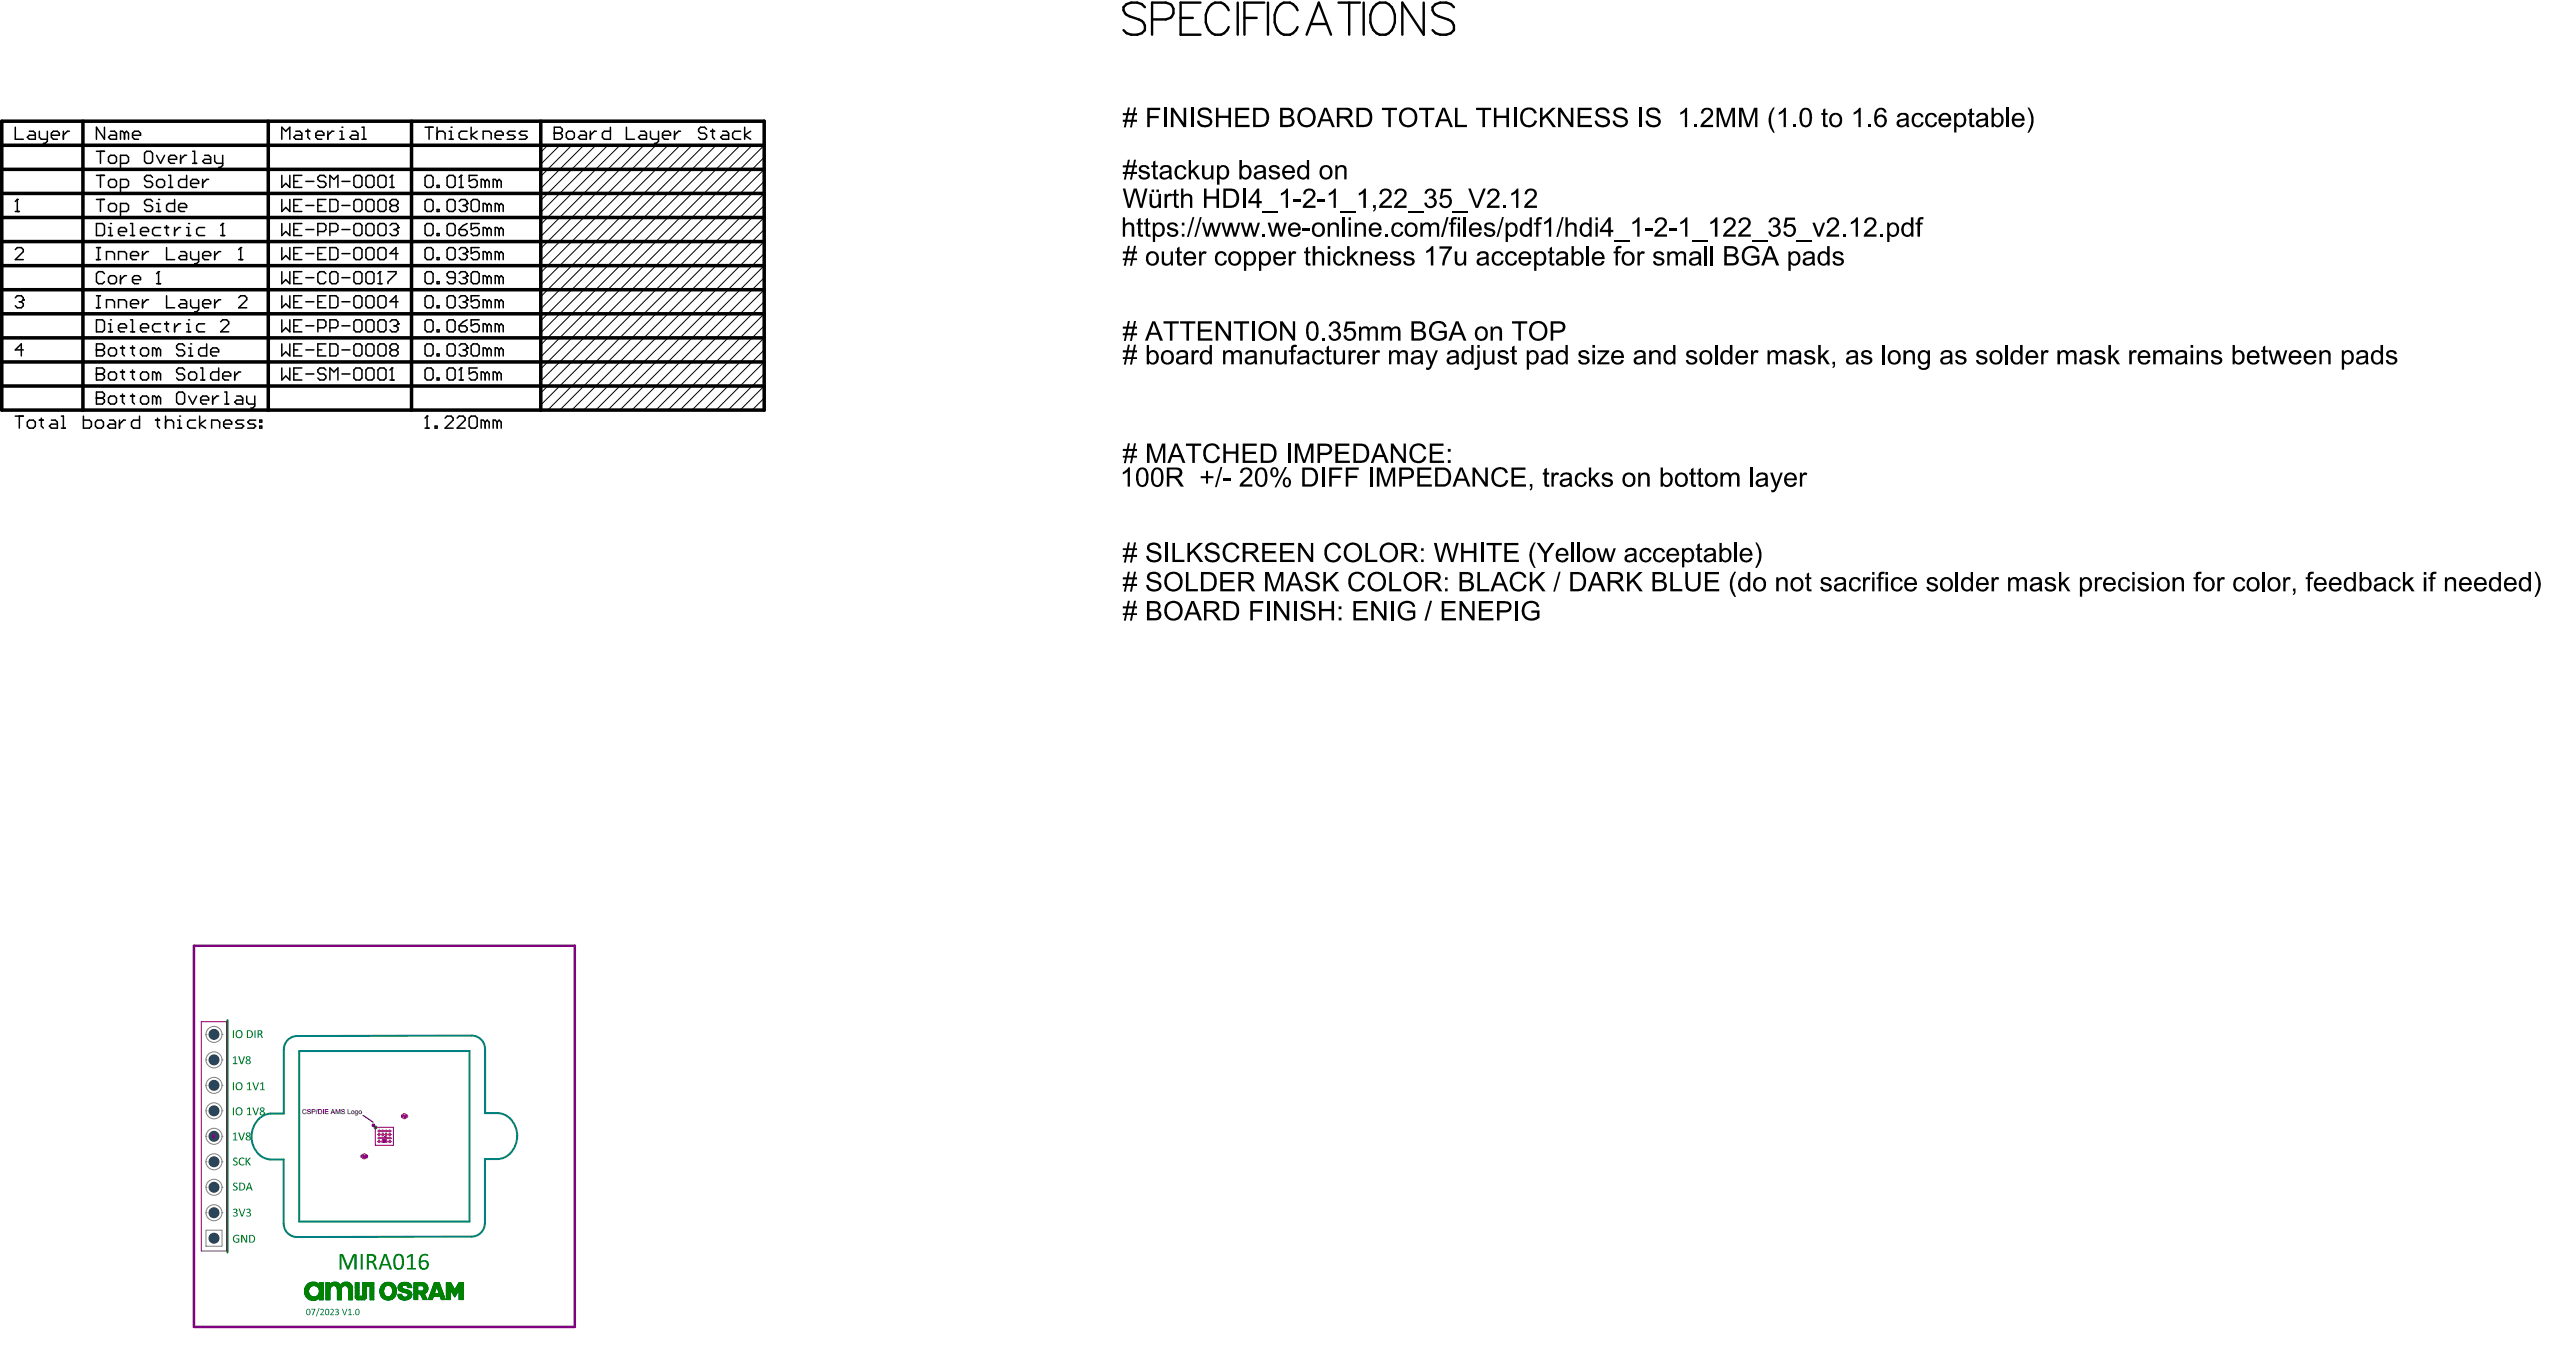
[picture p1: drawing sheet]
<svg xmlns="http://www.w3.org/2000/svg" width="855mm" height="447mm" viewBox="0 0 855 447" stroke-linecap="round" stroke-linejoin="round" font-family="sans-serif">
<g fill="none" stroke="#000" stroke-width=".33">
<path d="M182 48.2l-2.3 2.4M186 48.2l-6.3 6.4M190 48.2l-10.3 10.4M194 48.2l-14.3 14.3M198 48.2l-18.3 18.3M201.9 48.2l-22.2 22.3M205.9 48.2l-26.2 26.3M209.9 48.2l-30.2 30.3M213.9 48.2l-34.2 34.3M217.9 48.2l-38.2 38.3M221.9 48.2l-42.2 42.3M225.9 48.2l-46.2 46.3"/>
<path d="M229.9 48.2l-50.2 50.3M233.9 48.2l-54.2 54.3M237.9 48.2l-58.2 58.3M241.9 48.2l-62.2 62.3M245.9 48.2l-66.2 66.3M249.9 48.2l-70.2 70.3M253.9 56.2l-74.2 74.3M253.9 52.2l-74.2 74.3M253.9 48.2l-74.2 74.3M253.9 68.2l-67.9 68M253.9 60.2l-74.2 74.3M253.9 64.2l-71.9 72"/>
<path d="M253.9 72.2l-63.9 64M253.9 76.2l-59.9 60M253.9 96.2l-40 40M253.9 92.2l-44 44M253.9 84.2l-52 52M253.9 80.2l-55.9 56M253.9 88.2l-48 48M253.9 116.2l-20 20M253.9 112.2l-24 24M253.9 108.2l-28 28M253.9 104.2l-32 32M253.9 100.2l-36 36"/>
<path d="M253.9 124.2l-12 12M253.9 128.2l-8 8M253.9 120.2l-16 16M253.9 132.2l-4 4"/>
</g>
<g fill="none" stroke="#000" stroke-width="1.2">
<path d="M.6 56.2h253.3M.6 48.2h253.3M.6 40.3h253.3v95.9h-253.3zM27.5 40.3v95.9M89.1 40.3v95.9M136.7 40.3v95.9M179.7 40.3v95.9M.6 72.2h253.3M.6 64.2h253.3M.6 80.2h253.3M.6 88.2h253.3M.6 96.2h253.3"/>
<path d="M.6 112.2h253.3M.6 104.2h253.3M.6 128.2h253.3M.6 120.2h253.3"/>
</g>
<g fill="none" stroke="#000" stroke-width=".5">
<path d="M5.1 42.3v3.9h2.6M9.7 43.6h1.4l.6 .6v2h-2l-.6-.6 .6-.7h2M13.1 43.6v2l.6 .6h2M15.7 43.6v3.3l-.6 .7h-.7M17.1 44.9h2.6v-.7l-.6-.6h-1.4l-.6 .6v1.4l.6 .6h1.4M21.1 43.6v2.6M23.1 43.6h-.7l-1.3 1.3M32 58.2h2.7M32 50.2h2.7M33.4 50.2v4M33.4 58.2v4M34.7 42.3v3.9l-2.7-3.9v3.9"/>
<path d="M36.7 43.6h1.3l.7 .6v2h-2l-.7-.6 .7-.7h2M36.7 51.6h1.3l.7 .6v1.4l-.7 .6h-1.3l-.7-.6v-1.4zM36.7 59.6h1.3l.7 .6v1.4l-.7 .6h-1.3l-.7-.6v-1.4zM40 54.2h2l.7-.6v-1.4l-.7-.6h-2v4M41.4 44.2l-.7-.6h-.7v2.6M41.4 44.2l.6-.6 .7 .6v2M41.4 44.2v2M44 44.9h2.7v-.7l-.7-.6h-1.3l-.7 .6v1.4l.7 .6h1.3M48.7 50.2h1.3l.7 .7v2.7l-.7 .6h-1.3l-.7-.6v-2.7zM50.7 58.9l-.7-.7h-1.3l-.7 .7v.7l.7 .6h1.3l.7 .7v.7l-.7 .6h-1.3l-.7-.6M52 51.6l1.3 2.6 1.4-2.6M52.7 59.6h1.3l.7 .6v1.4l-.7 .6h-1.3l-.7-.6v-1.4z"/>
<path d="M56 52.9h2.7v-.7l-.7-.6h-1.3l-.7 .6v1.4l.7 .6h1.3M56 58.2h.7v4M60 51.6v2.6M62 58.2v4h-2l-.7-.6v-1.4l.7-.6h2M62 51.6h-.7l-1.3 1.3M64 50.2h.7v4M64 54.2h1.3M67.3 59.6v2.6M68 51.6h1.3l.7 .6v2h-2l-.7-.6 .7-.7h2M69.3 59.6h-.6l-1.4 1.3M71.3 51.6v2l.7 .6h2M74 51.6v3.3l-.7 .7h-.7"/>
<path d="M93.6 46.2v-3.9l1.4 1.3 1.3-1.3v3.9M93.6 58.2v4l1.4-1.3 1.3 1.3v-4M98.3 43.6h1.3l.7 .6v2h-2l-.7-.6 .7-.7h2M100.3 58.2h-2.7v4h2.7M101.6 43.6h1.3M102.3 42.9v2.7l.6 .6M104.9 44.9h2.7v-.7l-.7-.6h-1.3l-.7 .6v1.4l.7 .6h1.3M108.3 58.9l-.7-.7h-1.3l-.7 .7v.7l.7 .6h1.3l.7 .7v.7l-.7 .6h-1.3l-.7-.6M108.9 43.6v2.6M110.9 43.6h-.6l-1.4 1.3M112.9 46.2h1.4M112.9 43.6h.7v2.6"/>
<path d="M116.9 43.6h1.4l.6 .6v2h-2l-.6-.6 .6-.7h2M118.3 58.2h1.3l.6 .7v2.7l-.6 .6h-1.3l-.7-.6v-2.7zM120.2 46.2h1.4M120.2 42.3h.7v3.9M122.2 58.2h1.4l.6 .7v2.7l-.6 .6h-1.4l-.6-.6v-2.7zM126.2 58.2h1.4l.6 .7v2.7l-.6 .6h-1.4l-.6-.6v-2.7zM129.6 58.9l.6-.7v4M141.2 42.3h2.7M141.9 58.2h1.3l.7 .7v2.7l-.7 .6h-1.3l-.7-.6v-2.7zM142.6 42.3v3.9M145.2 42.3v3.9M145.2 44.2l.7-.6h1.3l.7 .6v2"/>
<path d="M149.2 58.2h1.3l.7 .7v2.7l-.7 .6h-1.3l-.7-.6v-2.7zM149.2 46.2h1.3M149.2 43.6h.7v2.6M152.5 58.9l.7-.7v4M155.2 43.6h-2l-.7 .6v1.4l.7 .6h2M156.5 42.3v3.9M158.5 58.2h-2.6v2l1.3-.6h.7l.6 .6v1.4l-.6 .6h-1.4l-.6-.6M158.5 43.6l-2 1.3 2 1.3M160.5 46.2v-2.6h2l.7 .6v2M164.5 44.9h2.7v-.7l-.7-.6h-1.3l-.7 .6v1.4l.7 .6h1.3M171.2 43.6h-2l-.7 .6 .7 .7h1.3l.7 .7-.7 .6h-2M175.2 43.6h-2l-.7 .6 .7 .7h1.3l.7 .7-.7 .6h-2"/>
<path d="M184.2 42.3h2l.6 .6v.7l-.6 .6 .6 .7v.7l-.6 .6h-2zM184.2 44.2h2M188.8 43.6h1.3l.7 .6v1.4l-.7 .6h-1.3l-.6-.6v-1.4zM192.8 43.6h1.3l.7 .6v2h-2l-.7-.6 .7-.7h2M196.1 43.6v2.6M198.1 43.6h-.6l-1.4 1.3M202.8 42.3v3.9h-2l-.7-.6v-1.4l.7-.6h2M208.1 42.3v3.9h2.7M212.8 43.6h1.3l.7 .6v2h-2l-.7-.6 .7-.7h2M216.1 43.6v2l.7 .6h2M218.8 43.6v3.3l-.7 .7h-.7M220.1 44.9h2.7v-.7l-.7-.6h-1.3l-.7 .6v1.4l.7 .6h1.3"/>
<path d="M224.1 43.6v2.6M226.1 43.6h-.7l-1.3 1.3M234.7 42.9l-.6-.6h-1.3l-.7 .6v.7l.7 .6h1.3l.6 .7v.7l-.6 .6h-1.3l-.7-.6M236.1 43.6h1.3M236.7 42.9v2.7l.7 .6M240.1 43.6h1.3l.7 .6v2h-2l-.7-.6 .7-.7h2M246.1 43.6h-2l-.7 .6v1.4l.7 .6h2M247.4 42.3v3.9M249.4 43.6l-2 1.3 2 1.3M5.1 70.2h1.3M5.1 66.9l.6-.7v4M32 74.2h2l.7 .7v2.7l-.7 .6h-2z"/>
<path d="M32 66.2h2.7M33.4 66.2v4M36 78.2h1.4M36 75.6h.7v2.6M36.7 67.6h1.3l.7 .6v1.4l-.7 .6h-1.3l-.7-.6v-1.4zM39.4 76.9h2.6v-.7l-.6-.6h-1.4l-.6 .6v1.4l.6 .6h1.4M40 70.2h2l.7-.6v-1.4l-.7-.6h-2v4M40 62.2h2l.7-.6v-1.4l-.7-.6h-2v4M43.4 74.2h.6v4M43.4 78.2h1.3M46.7 76.9h2.7v-.7l-.7-.6h-1.3l-.7 .6v1.4l.7 .6h1.3M50.7 66.9l-.7-.7h-1.3l-.7 .7v.7l.7 .6h1.3l.7 .7v.7l-.7 .6h-1.3l-.7-.6"/>
<path d="M52 70.2h1.3M52 67.6h.7v2.6M53.3 75.6h-2l-.6 .6v1.4l.6 .6h2M54.7 75.6h1.3M55.3 74.9v2.7l.7 .6M56 62.2h1.3M58 66.2v4h-2l-.7-.6v-1.4l.7-.6h2M58 75.6v2.6M59.3 68.9h2.7v-.7l-.7-.6h-1.3l-.7 .6v1.4l.7 .6h1.3M60 75.6h-.7l-1.3 1.3M62 78.2h1.3M62 75.6h.7v2.6"/>
<path d="M63.3 60.9h2.7v-.7l-.7-.6h-1.3l-.7 .6v1.4l.7 .6h1.3M68 75.6h-2l-.7 .6v1.4l.7 .6h2M73.3 78.2h1.3M73.3 74.9l.7-.7v4M93.6 66.2v4l1.4-1.3 1.3 1.3v-4M93.6 74.2v4l1.4-1.3 1.3 1.3v-4M97.6 76.2h1.3M97.6 68.2h1.3M97.6 60.2h1.3M100.3 66.2h-2.7v4h2.7M100.3 74.2h-2.7v4h2.7M101.6 76.2h2.7"/>
<path d="M101.6 68.2h2.7M101.6 60.2h2.7M105.6 76.9h2l.7-.7v-1.3l-.7-.7h-2v4M105.6 68.2h1.3M108.3 66.2h-2.7v4h2.7M109.6 62.2v-4l1.3 1.4 1.4-1.4v4M109.6 66.2h2l.7 .7v2.7l-.7 .6h-2zM109.6 76.9h2l.7-.7v-1.3l-.7-.7h-2v4M113.6 76.2h2.7M113.6 68.2h2.7M113.6 60.2h2.7M118.3 66.2h1.3l.6 .7v2.7l-.6 .6h-1.3l-.7-.6v-2.7z"/>
<path d="M118.3 74.2h1.3l.6 .7v2.7l-.6 .6h-1.3l-.7-.6v-2.7zM122.2 66.2h1.4l.6 .7v2.7l-.6 .6h-1.4l-.6-.6v-2.7zM122.2 74.2h1.4l.6 .7v2.7l-.6 .6h-1.4l-.6-.6v-2.7zM126.2 66.2h1.4l.6 .7v2.7l-.6 .6h-1.4l-.6-.6v-2.7zM126.2 74.2h1.4l.6 .7v2.7l-.6 .6h-1.4l-.6-.6v-2.7zM129.6 74.9l.6-.7h1.4l.6 .7v.7l-.6 .6M129.6 62.2h1.3M130.2 68.2l-.6-.6v-.7l.6-.7h1.4l.6 .7v.7l-.6 .6M130.2 68.2l-.6 .7v.7l.6 .6h1.4l.6-.6v-.7l-.6-.7M130.2 68.2h1.4M130.9 76.2h.7M131.6 76.2l.6 .7v.7l-.6 .6h-1.4l-.6-.6"/>
<path d="M141.9 74.2h1.3l.7 .7v2.7l-.7 .6h-1.3l-.7-.6v-2.7zM141.9 66.2h1.3l.7 .7v2.7l-.7 .6h-1.3l-.7-.6v-2.7zM145.2 77.6h.7v.6h-.7zM145.2 61.6h.7v.6h-.7zM145.2 69.6h.7v.6h-.7zM149.2 74.2h1.3l.7 .7v2.7l-.7 .6h-1.3l-.7-.6v-2.7zM149.2 66.2h1.3l.7 .7v2.7l-.7 .6h-1.3l-.7-.6v-2.7zM152.5 76.2h2l.7 .7v.7l-.7 .6h-1.3l-.7-.6zM152.5 66.9l.7-.7h1.3l.7 .7v.7l-.7 .6M152.5 62.2h1.4M153.9 68.2h.6M154.5 68.2l.7 .7v.7l-.7 .6h-1.3l-.7-.6"/>
<path d="M155.2 74.2l-1.3 .7-1.4 1.3M157.2 66.2h1.3l.7 .7v2.7l-.7 .6h-1.3l-.7-.6v-2.7zM159.2 74.2h-2.7v2l1.4-.6h.6l.7 .6v1.4l-.7 .6h-1.3l-.7-.6M161.2 60.2l.7-.6 .6 .6v2M161.2 60.2l-.7-.6h-.6v2.6M161.2 60.2v2M161.9 76.2l-.7-.6h-.7v2.6M161.9 68.2l-.7-.6h-.7v2.6M161.9 68.2v2M161.9 76.2v2M161.9 76.2l.6-.6 .7 .6v2M161.9 68.2l.6-.6 .7 .6v2"/>
<path d="M165.2 60.2l-.7-.6h-.6v2.6M165.2 60.2v2M165.2 60.2l.6-.6 .7 .6v2M165.8 76.2l-.6-.6h-.7v2.6M165.8 68.2l-.6-.6h-.7v2.6M165.8 68.2v2M165.8 76.2v2M165.8 76.2l.7-.6 .7 .6v2M165.8 68.2l.7-.6 .7 .6v2M5.1 98.9l.6-.7h1.4l.6 .7v.6l-.6 .7M5.1 82.9l.6-.7h1.4l.6 .7v.7l-2.6 2.6h2.6M32 98.2h1.4"/>
<path d="M32 86.2h1.4M32 82.2h1.4M32.7 82.2v4M32.7 98.2v4M34.7 90.9l-.7-.7h-1.3l-.7 .7v2.6l.7 .7h1.3l.7-.7M35.4 86.2v-2.6h2l.6 .6v2M36.7 91.6h1.3l.7 .6v1.3l-.7 .7h-1.3l-.7-.7v-1.3zM39.4 86.2v-2.6h2l.6 .6v2M40 91.6v2.6M42 91.6h-.6l-1.4 1.3M43.4 84.9h2.6v-.7l-.6-.6h-1.4l-.6 .6v1.4l.6 .6h1.4M44 92.9h2.7v-.7l-.7-.6h-1.3l-.7 .6v1.3l.7 .7h1.3"/>
<path d="M47.4 83.6v2.6M47.4 99.5v2.7M49.4 99.5h-.7l-1.3 1.4M49.4 83.6h-.7l-1.3 1.3M52 90.9l.7-.7v4M52 94.2h1.3M55.3 98.2v4h2.7M55.3 82.2v4h2.7M60 99.5h1.3l.7 .7v2h-2l-.7-.7 .7-.6h2M60 83.6h1.3l.7 .6v2h-2l-.7-.6 .7-.7h2M63.3 99.5v2l.7 .7h2M63.3 83.6v2l.7 .6h2"/>
<path d="M66 83.6v3.3l-.7 .7h-.6M66 99.5v3.4l-.7 .6h-.6M67.3 84.9h2.7v-.7l-.7-.6h-1.3l-.7 .6v1.4l.7 .6h1.3M71.3 83.6v2.6M71.3 99.5v2.7M73.3 99.5h-.7l-1.3 1.4M73.3 83.6h-.7l-1.3 1.3M79.3 98.9l.7-.7h1.3l.7 .7v.6l-2.7 2.7h2.7M79.3 86.2h1.3M79.3 82.9l.7-.7v4M93.6 82.2v4l1.4-1.3 1.3 1.3v-4M93.6 90.2v4l1.4-1.3 1.3 1.3v-4"/>
<path d="M93.6 98.2v4l1.4-1.3 1.3 1.3v-4M97.6 92.2h1.3M97.6 84.2h1.3M100.3 98.2h-2.7v4h2.7M100.3 82.2h-2.7v4h2.7M100.3 90.2h-2.7v4h2.7M101.6 92.2h2.7M101.6 84.2h2.7M105.6 84.2h1.3M108.3 98.2h-2.7v4h2.7M108.3 82.2h-2.7v4h2.7M108.3 90.9l-.7-.7h-1.3l-.7 .7v2.6l.7 .7h1.3l.7-.7"/>
<path d="M109.6 98.2h2l.7 .7v2.6l-.7 .7h-2zM109.6 82.2h2l.7 .7v2.7l-.7 .6h-2zM110.3 90.2h1.3l.7 .7v2.6l-.7 .7h-1.3l-.7-.7v-2.6zM113.6 92.2h2.7M113.6 84.2h2.7M118.3 98.2h1.3l.6 .7v2.6l-.6 .7h-1.3l-.7-.7v-2.6zM118.3 90.2h1.3l.6 .7v2.6l-.6 .7h-1.3l-.7-.7v-2.6zM118.3 82.2h1.3l.6 .7v2.7l-.6 .6h-1.3l-.7-.6v-2.7zM122.2 98.2h1.4l.6 .7v2.6l-.6 .7h-1.4l-.6-.7v-2.6zM122.2 82.2h1.4l.6 .7v2.7l-.6 .6h-1.4l-.6-.6v-2.7zM122.2 90.2h1.4l.6 .7v2.6l-.6 .7h-1.4l-.6-.7v-2.6zM125.6 90.9l.6-.7v4"/>
<path d="M125.6 94.2h1.3M126.2 98.2h1.4l.6 .7v2.6l-.6 .7h-1.4l-.6-.7v-2.6zM126.2 82.2h1.4l.6 .7v2.7l-.6 .6h-1.4l-.6-.6v-2.7zM128.9 90.2h2.7v.7l-2.7 2.6v.7M132.2 84.2h-2.6l2-2v4M141.9 98.2h1.3l.7 .7v2.6l-.7 .7h-1.3l-.7-.7v-2.6zM141.9 82.2h1.3l.7 .7v2.7l-.7 .6h-1.3l-.7-.6v-2.7zM141.9 90.2h1.3l.7 .7v2.6l-.7 .7h-1.3l-.7-.7v-2.6zM145.2 85.6h.7v.6h-.7zM145.2 93.5h.7v.7h-.7zM149.2 98.2h1.3l.7 .7v2.6l-.7 .7h-1.3l-.7-.7v-2.6zM149.2 82.2h1.3l.7 .7v2.7l-.7 .6h-1.3l-.7-.6v-2.7z"/>
<path d="M151.2 92.2h-2l-.7-.6v-.7l.7-.7h1.3l.7 .7v2.6l-.7 .7h-1.3l-.7-.7M152.5 98.9l.7-.7h1.3l.7 .7v.6l-.7 .7M152.5 82.9l.7-.7h1.3l.7 .7v.7l-.7 .6M152.5 90.9l.7-.7h1.3l.7 .7v.7l-.7 .6M153.9 92.2h.6M153.9 84.2h.6M154.5 84.2l.7 .7v.7l-.7 .6h-1.3l-.7-.6M154.5 92.2l.7 .7v.6l-.7 .7h-1.3l-.7-.7M157.2 90.2h1.3l.7 .7v2.6l-.7 .7h-1.3l-.7-.7v-2.6zM159.2 98.2h-2.7v2l1.4-.7h.6l.7 .7v1.3l-.7 .7h-1.3l-.7-.7M159.2 82.2h-2.7v2l1.4-.6h.6l.7 .6v1.4l-.7 .6h-1.3l-.7-.6M161.9 84.2l-.7-.6h-.7v2.6"/>
<path d="M161.9 92.2l-.7-.6h-.7v2.6M161.9 84.2v2M161.9 92.2v2M161.9 84.2l.6-.6 .7 .6v2M161.9 92.2l.6-.6 .7 .6v2M165.8 84.2l-.6-.6h-.7v2.6M165.8 92.2l-.6-.6h-.7v2.6M165.8 84.2v2M165.8 92.2v2M165.8 84.2l.7-.6 .7 .6v2M165.8 92.2l.7-.6 .7 .6v2M6.4 100.2h.7"/>
<path d="M7.1 100.2l.6 .7v.6l-.6 .7h-1.4l-.6-.7M7.7 116.2h-2.6l2-2v4M32 102.2h1.4M32 106.2h2l.7 .7v2.6l-.7 .7h-2zM32 114.2h2l.7 .7v.6l-.7 .7 .7 .7v.6l-.7 .7h-2zM32 116.2h2M35.4 102.2v-2.7h2l.6 .7v2M36 110.2h1.4M36 107.5h.7v2.7M36.7 115.5h1.3l.7 .7v1.3l-.7 .7h-1.3l-.7-.7v-1.3zM39.4 102.2v-2.7h2l.6 .7v2M39.4 108.9h2.6v-.7l-.6-.7h-1.4l-.6 .7v1.3l.6 .7h1.4"/>
<path d="M40 115.5h1.4M40.7 114.9v2.6l.7 .7M43.4 100.9h2.6v-.7l-.6-.7h-1.4l-.6 .7v1.3l.6 .7h1.4M43.4 110.2h1.3M43.4 106.2h.6v4M43.4 115.5h1.3M44 114.9v2.6l.7 .7M46.7 108.9h2.7v-.7l-.7-.7h-1.3l-.7 .7v1.3l.7 .7h1.3M47.4 115.5h1.3l.7 .7v1.3l-.7 .7h-1.3l-.7-.7v-1.3zM52 116.2l-.7-.7h-.6v2.7M52 116.2l.7-.7 .6 .7v2M52 116.2v2"/>
<path d="M53.3 107.5h-2l-.6 .7v1.3l.6 .7h2M54.7 107.5h1.3M55.3 106.9v2.6l.7 .7M58 107.5v2.7M60 107.5h-.7l-1.3 1.4M61.3 114.9l-.6-.7h-1.4l-.6 .7v.6l.6 .7h1.4l.6 .7v.6l-.6 .7h-1.4l-.6-.7M62 110.2h1.3M62 107.5h.7v2.7M62.7 115.5h.6v2.7M62.7 118.2h1.3M67.3 100.9h2.7v-.7l-.7-.7h-1.3l-.7 .7v1.3l.7 .7h1.3M68 107.5h-2l-.7 .7v1.3l.7 .7h2"/>
<path d="M68.7 114.2v4h-2l-.7-.7v-1.3l.7-.7h2M70 116.9h2.6v-.7l-.6-.7h-1.3l-.7 .7v1.3l.7 .7h1.3M73.3 106.9l.7-.7h1.3l.7 .7v.6l-2.7 2.7h2.7M93.6 106.2v4l1.4-1.3 1.3 1.3v-4M93.6 114.2v4l1.4-1.3 1.3 1.3v-4M97.6 100.2h1.3M97.6 108.2h1.3M97.6 116.2h1.3M100.3 106.2h-2.7v4h2.7M100.3 114.2h-2.7v4h2.7M101.6 100.2h2.7M101.6 108.2h2.7"/>
<path d="M101.6 116.2h2.7M105.6 100.2h1.3M105.6 108.9h2l.7-.7v-1.3l-.7-.7h-2v4M105.6 116.2h1.3M108.3 114.2h-2.7v4h2.7M109.6 108.9h2l.7-.7v-1.3l-.7-.7h-2v4M109.6 114.2h2l.7 .7v2.6l-.7 .7h-2zM113.6 100.2h2.7M113.6 108.2h2.7M113.6 116.2h2.7M118.3 106.2h1.3l.6 .7v2.6l-.6 .7h-1.3l-.7-.7v-2.6zM118.3 114.2h1.3l.6 .7v2.6l-.6 .7h-1.3l-.7-.7v-2.6z"/>
<path d="M122.2 106.2h1.4l.6 .7v2.6l-.6 .7h-1.4l-.6-.7v-2.6zM122.2 114.2h1.4l.6 .7v2.6l-.6 .7h-1.4l-.6-.7v-2.6zM126.2 114.2h1.4l.6 .7v2.6l-.6 .7h-1.4l-.6-.7v-2.6zM126.2 106.2h1.4l.6 .7v2.6l-.6 .7h-1.4l-.6-.7v-2.6zM129.6 106.9l.6-.7h1.4l.6 .7v.6l-.6 .7M130.2 116.2l-.6-.7v-.6l.6-.7h1.4l.6 .7v.6l-.6 .7M130.2 116.2l-.6 .7v.6l.6 .7h1.4l.6-.7v-.6l-.6-.7M130.2 116.2h1.4M130.9 108.2h.7M131.6 108.2l.6 .7v.6l-.6 .7h-1.4l-.6-.7M132.2 100.2h-2.6l2-2v4M141.9 106.2h1.3l.7 .7v2.6l-.7 .7h-1.3l-.7-.7v-2.6z"/>
<path d="M141.9 114.2h1.3l.7 .7v2.6l-.7 .7h-1.3l-.7-.7v-2.6zM145.2 101.5h.7v.7h-.7zM145.2 109.5h.7v.7h-.7zM145.2 117.5h.7v.7h-.7zM149.2 106.2h1.3l.7 .7v2.6l-.7 .7h-1.3l-.7-.7v-2.6zM149.2 114.2h1.3l.7 .7v2.6l-.7 .7h-1.3l-.7-.7v-2.6zM152.5 108.2h2l.7 .7v.6l-.7 .7h-1.3l-.7-.7zM152.5 114.9l.7-.7h1.3l.7 .7v.6l-.7 .7M153.9 100.2h.6M153.9 116.2h.6M154.5 100.2l.7 .7v.6l-.7 .7h-1.3l-.7-.7M154.5 116.2l.7 .7v.6l-.7 .7h-1.3l-.7-.7"/>
<path d="M155.2 106.2l-1.3 .7-1.4 1.3M157.2 114.2h1.3l.7 .7v2.6l-.7 .7h-1.3l-.7-.7v-2.6zM159.2 106.2h-2.7v2l1.4-.7h.6l.7 .7v1.3l-.7 .7h-1.3l-.7-.7M161.9 100.2l-.7-.7h-.7v2.7M161.9 108.2l-.7-.7h-.7v2.7M161.9 116.2l-.7-.7h-.7v2.7M161.9 100.2v2M161.9 108.2v2M161.9 116.2v2M161.9 100.2l.6-.7 .7 .7v2M161.9 108.2l.6-.7 .7 .7v2M161.9 116.2l.6-.7 .7 .7v2"/>
<path d="M165.8 100.2l-.6-.7h-.7v2.7M165.8 108.2l-.6-.7h-.7v2.7M165.8 116.2l-.6-.7h-.7v2.7M165.8 100.2v2M165.8 108.2v2M165.8 116.2v2M165.8 100.2l.7-.7 .7 .7v2M165.8 108.2l.7-.7 .7 .7v2M165.8 116.2l.7-.7 .7 .7v2M5.1 138.2h2.6M6.4 138.2v4M9.7 139.5h1.4l.6 .7v1.3l-.6 .7h-1.4l-.6-.7v-1.3z"/>
<path d="M13.1 139.5h1.3M13.7 138.9v2.6l.7 .7M17.1 139.5h1.3l.7 .7v2h-2l-.7-.7 .7-.6h2M20.4 138.2h.7v4M27.7 138.2v4h2l.7-.7v-1.3l-.7-.7h-2M32 122.2h2l.7 .7v.6l-.7 .7 .7 .7v.6l-.7 .7h-2zM32 130.2h2l.7 .7v.6l-.7 .7 .7 .7v.6l-.7 .7h-2zM32 124.2h2M32 132.2h2M32.4 139.5h1.3l.7 .7v1.3l-.7 .7h-1.3l-.7-.7v-1.3zM36.4 139.5h1.3l.7 .7v2h-2l-.7-.7 .7-.6h2M36.7 123.5h1.3l.7 .7v1.3l-.7 .7h-1.3l-.7-.7v-1.3z"/>
<path d="M36.7 131.5h1.3l.7 .7v1.3l-.7 .7h-1.3l-.7-.7v-1.3zM39.7 139.5v2.7M40 123.5h1.4M40 131.5h1.4M40.7 122.9v2.6l.7 .7M40.7 130.9v2.6l.7 .7M41.7 139.5h-.7l-1.3 1.4M43.4 123.5h1.3M43.4 131.5h1.3M44 122.9v2.6l.7 .7M44 130.9v2.6l.7 .7M46.4 138.2v4h-2l-.7-.7v-1.3l.7-.7h2"/>
<path d="M47.4 123.5h1.3l.7 .7v1.3l-.7 .7h-1.3l-.7-.7v-1.3zM47.4 131.5h1.3l.7 .7v1.3l-.7 .7h-1.3l-.7-.7v-1.3zM51.7 139.5h1.3M52 124.2l-.7-.7h-.6v2.7M52 132.2l-.7-.7h-.6v2.7M52 124.2v2M52 132.2v2M52 124.2l.7-.7 .6 .7v2M52 132.2l.7-.7 .6 .7v2M52.3 138.9v2.6l.7 .7M55 138.2v4M59 139.5h.7v2.7"/>
<path d="M59.3 130.2h1.4l.6 .7v2.6l-.6 .7h-1.4l-.6-.7v-2.6zM61.3 122.9l-.6-.7h-1.4l-.6 .7v.6l.6 .7h1.4l.6 .7v.6l-.6 .7h-1.4l-.6-.7M62.7 131.5l1.3 2.7 1.3-2.7M63.3 123.5h1.4l.6 .7v1.3l-.6 .7h-1.4l-.6-.7v-1.3zM65 139.5h-2l-.7 .7v1.3l.7 .7h2M66.3 138.2v4M66.7 122.2h.6v4M66.7 126.2h1.3M66.7 132.9h2.6v-.7l-.6-.7h-1.4l-.6 .7v1.3l.6 .7h1.4M68.3 139.5l-2 1.4 2 1.3M70.7 131.5v2.7M72.6 122.2v4h-1.9l-.7-.7v-1.3l.7-.7h1.9"/>
<path d="M72.6 131.5h-.6l-1.3 1.4M74 124.9h2.6v-.7l-.6-.7h-1.4l-.6 .7v1.3l.6 .7h1.4M74.6 134.2h1.4M74.6 130.2h.7v4M78 123.5v2.7M78.6 131.5h1.4l.6 .7v2h-2l-.6-.7 .6-.6h2M80 123.5h-.7l-1.3 1.4M81 139.5h-2l-.7 .7 .7 .7h1.3l.7 .6-.7 .7h-2M82 131.5v2l.6 .7h2M84.6 131.5v3.4l-.6 .6h-.7M85 139.5h-2l-.7 .7 .7 .7h1.3l.7 .6-.7 .7h-2M86.3 139.5h.7v.7h-.7z"/>
<path d="M93.6 122.2v4l1.4-1.3 1.3 1.3v-4M97.6 124.2h1.3M100.3 122.2h-2.7v4h2.7M101.6 124.2h2.7M108.3 122.9l-.7-.7h-1.3l-.7 .7v.6l.7 .7h1.3l.7 .7v.6l-.7 .7h-1.3l-.7-.7M109.6 126.2v-4l1.3 1.3 1.4-1.3v4M113.6 124.2h2.7M118.3 122.2h1.3l.6 .7v2.6l-.6 .7h-1.3l-.7-.7v-2.6zM122.2 122.2h1.4l.6 .7v2.6l-.6 .7h-1.4l-.6-.7v-2.6zM126.2 122.2h1.4l.6 .7v2.6l-.6 .7h-1.4l-.6-.7v-2.6zM129.6 126.2h1.3M129.6 122.9l.6-.7v4"/>
<path d="M141.2 138.9l.7-.7v4M141.9 122.2h1.3l.7 .7v2.6l-.7 .7h-1.3l-.7-.7v-2.6zM145.2 125.5h.7v.7h-.7zM147.9 138.9l.6-.7h1.4l.6 .7v.6l-2.6 2.7h2.6M149.2 122.2h1.3l.7 .7v2.6l-.7 .7h-1.3l-.7-.7v-2.6zM151.9 138.9l.6-.7h1.4l.6 .7v.6l-2.6 2.7h2.6M152.5 126.2h1.4M152.5 122.9l.7-.7v4M156.5 138.2h1.4l.6 .7v2.6l-.6 .7h-1.4l-.6-.7v-2.6zM158.5 122.2h-2.6v2l1.3-.7h.7l.6 .7v1.3l-.6 .7h-1.4l-.6-.7M161.2 124.2l-.7-.7h-.6v2.7M161.2 124.2v2"/>
<path d="M161.2 124.2l.7-.7 .6 .7v2M165.2 124.2l-.7-.7h-.6v2.7M165.2 124.2v2M165.2 124.2l.6-.7 .7 .7v2M20.4 142.2h1.3M55 140.2l.7-.7h1.3l.7 .7v2M59 142.2h1.3M70.3 142.2v-2.7h2l.7 .7v2M74.3 140.9h2.7v-.7l-.7-.7h-1.3l-.7 .7v1.3l.7 .7h1.3M86.3 141.5h.7v.7h-.7zM141.2 142.2h1.4M144.5 141.5h.7v.7h-.7z"/>
<path d="M161.2 140.2l-.7-.7h-.6v2.7M161.2 140.2v2M161.2 140.2l.7-.7 .6 .7v2M165.2 140.2l-.7-.7h-.6v2.7M165.2 140.2v2M165.2 140.2l.6-.7 .7 .7v2"/>
</g>
<g fill="#000">
<path d="M381.1 35.8h4.4v.7h-3.5v2h2.9v.8h-2.9v2.9h-.9zM398.4 36.3l.6-.4 1.2-.2a2.12 2.12 0 0 1 2.3 1.9h-.7a1.64 1.64 0 0 0-1.5-1.1 1.64 1.64 0 0 0-1.6 .9 2.24 2.24 0 0 0 2.4 1.2l.4 .1a1.84 1.84 0 0 1 1.2 2.2 1.84 1.84 0 0 1-2 1.4h-.4a2.34 2.34 0 0 1-2.6-2.2l.8-.1a1.84 1.84 0 0 0 1.5 1.5 1.84 1.84 0 0 0 1.9-1 1.71 1.71 0 0 0-1.9-1.2l-.4-.2a1.67 1.67 0 0 1-1.5-1 1.67 1.67 0 0 1 .3-1.8zM410.4 35.8h4.7v.7h-3.9v2h3.6v.8h-3.6v2.2h3.9v.7h-4.7zM459.1 35.8h5v.7h-2v5.7h-.9v-5.7h-2.1zM471.5 35.8h5v.7h-2.1v5.7h-.8v-5.7h-2.1zM490.4 35.8h5v.7h-2v5.7h-.9v-5.7h-2.1zM505.8 36.5l.8-.5 .8-.3 1.6 .1 1.1 .8 .4 .8-.8 .3a1.99 1.99 0 0 0-2.5-1.2 1.99 1.99 0 0 0-1.3 2.4v.4a2.02 2.02 0 0 0 1.6 2.2 2.02 2.02 0 0 0 2.4-1.6l.8 .3-.3 .7a2.86 2.86 0 0 1-3.2 1.3 2.86 2.86 0 0 1-2.2-2.6v-1.4zM511.6 35.8h.9v3.1l3.2-3.1h1.2l-2.7 2.6 2.8 3.8h-1.1l-2.3-3.3-1.1 1v2.3h-.9zM524.1 35.8h4.7v.7h-3.8v2h3.5v.8h-3.5v2.2h3.9v.7h-4.8zM530.5 36.3l.8-.5 .8-.1a2.29 2.29 0 0 1 2.6 1.9h-.8a1.62 1.62 0 0 0-1.5-1.2 1.62 1.62 0 0 0-1.6 1 1.63 1.63 0 0 0 1.7 1l.4 .2a1.87 1.87 0 0 1 2 1.9 1.87 1.87 0 0 1-2.1 1.8h-.4a2.33 2.33 0 0 1-2.6-2.2l.8-.1a1.84 1.84 0 0 0 1.5 1.5 1.84 1.84 0 0 0 1.9-1 1.86 1.86 0 0 0-2-1.3h-.1a1.78 1.78 0 0 1-1.6-1 1.78 1.78 0 0 1 .2-1.9zM536.5 36.3l.8-.5 1-.1a2.01 2.01 0 0 1 2.3 1.9h-.7a1.69 1.69 0 0 0-1.4-1.1 1.69 1.69 0 0 0-1.7 .7 1.72 1.72 0 0 0 2 1.3 1.92 1.92 0 0 1 1.7 3 2.84 2.84 0 0 1-4.6-.7l-.2-.7 .9-.1a1.84 1.84 0 0 0 1.5 1.5 1.84 1.84 0 0 0 1.9-1 1.99 1.99 0 0 0-2.1-1.3l-.2-.1a1.65 1.65 0 0 1-1.5-1 1.65 1.65 0 0 1 .3-1.8zM547.4 36.3l.3-.2a2.44 2.44 0 0 1 3.9 1.5h-.8a1.64 1.64 0 0 0-1.5-1.2 1.64 1.64 0 0 0-1.6 1 2.25 2.25 0 0 0 2.4 1.2l.3 .1a1.83 1.83 0 0 1 1.3 2.2 1.83 1.83 0 0 1-2 1.4h-.4a2.29 2.29 0 0 1-2.6-2.2l.8-.1a1.84 1.84 0 0 0 1.5 1.5 1.84 1.84 0 0 0 2-1 1.69 1.69 0 0 0-2-1.2l-.4-.2a1.65 1.65 0 0 1-1.5-1 1.65 1.65 0 0 1 .3-1.8z"/>
<path d="M565.6 36.3l.9-.4a1.97 1.97 0 0 1 2.5 1.1 1.97 1.97 0 0 1-1 2.5l-2 2h3.1v.7h-4.2l.6-1.4 1.5-1.4a2.44 2.44 0 0 0 1.4-1.9 1.23 1.23 0 0 0-1.4-1.1 1.23 1.23 0 0 0-1.1 1.3l-.8-.1zM588.9 35.9l.8-.2-1.1 2.3-.2 2a6.8 6.8 0 0 0 1.3 4.1h-.6l-.8-1.2-.7-2.4 .3-2.8zM605.7 36.4l.7-.4v1.6h.8v.6h-.8v3.1l.4 .2h.4l.1 .7h-.7a.92 .92 0 0 1-.9-.4 .92 .92 0 0 1 0-.9v-2.7h-.6v-.6h.6zM635.5 38.2a2.02 2.02 0 0 1 2-.7 2.02 2.02 0 0 1 1.6 1.4l-.8 .1a1.3 1.3 0 0 0-1.6-.8 1.3 1.3 0 0 0-.8 1.6v.3a1.22 1.22 0 0 0 .9 1.5 1.22 1.22 0 0 0 1.5-.9v-.2l.9 .1-.2 .3a2.07 2.07 0 0 1-2.7 1.2 2.07 2.07 0 0 1-1.2-2.6zM640.3 37.8l.6-.2a1.83 1.83 0 0 1 2.6 1.3l-.8 .1a1.26 1.26 0 0 0-1.6-.8 1.26 1.26 0 0 0-.8 1.6l.1 .4a1.2 1.2 0 0 0 1 1.4 1.2 1.2 0 0 0 1.4-1.1l.8 .1-.1 .3a2.09 2.09 0 0 1-2.7 1.2 2.09 2.09 0 0 1-1.2-2.7l.2-.9zM654.3 36.4l.8-.4v1.6h.8v.6h-.8v3.1l.4 .2h.4l.1 .7h-.6a1 1 0 0 1-1.1-1.3v-2.7h-.5v-.6h.5zM673.6 35.7h.6l.3 .5 1.1 2.7v1.7l-.4 1.6-1.1 1.9h-.5l.3-.7a7.8 7.8 0 0 0-.3-7.7zM378.6 55.3l.6-.4 .9-.1a1.64 1.64 0 0 1 1.8 1.3l-.8 .1a1.08 1.08 0 0 0-.9-.8 1.08 1.08 0 0 0-1.1 .7l.5 .5 1.6 .5a1.35 1.35 0 0 1 .7 1.7 1.35 1.35 0 0 1-1.5 .8l-1.3-.1-.5-.4-.4-1 .7-.1a1.2 1.2 0 0 0 1.1 1 1.2 1.2 0 0 0 1.2-.8l-.2-.4-1.3-.4a1.33 1.33 0 0 1-1.2-.7 1.33 1.33 0 0 1 .1-1.4zM383.1 53.7l.7-.4v1.6h.9v.6h-.9v2.9l.2 .4h.7v.8a1.34 1.34 0 0 1-1.5-.5l-.1-3.6h-.6v-.6h.6zM386.7 35.8h.9v6.4h-.9zM390.9 55.3l.7-.4a1.91 1.91 0 0 1 2.6 1.4h-.8a1.27 1.27 0 0 0-1.7-.7 1.27 1.27 0 0 0-.7 1.7v.1a1.23 1.23 0 0 0 .9 1.5 1.23 1.23 0 0 0 1.5-.9h.9l-.1 .2a2.1 2.1 0 0 1-2.7 1.3 2.1 2.1 0 0 1-1.3-2.6l.2-1.1zM389 35.8h.9l3.3 5v-5h.9v6.4h-.9l-3.3-5.1v5.1h-.9z"/>
<path d="M394.9 53.1h.8v3.7l1.8-1.9h1.1l-1.8 1.7 1.9 3h-.9l-1.5-2.4-.6 .5v1.9h-.8zM395.6 35.8h.8v6.4h-.8zM399.3 54.9h.9v2.6a1.1 1.1 0 0 0 1 1.5 1.1 1.1 0 0 0 1.1-1.4l.1-2.7h.7v4.7h-.6l-.1-.7a1.65 1.65 0 0 1-2 .7 1.65 1.65 0 0 1-1.1-1.8zM404 35.8h.8v2.6h3.3v-2.6h.9v6.4h-.9v-3h-3.3v3h-.8zM422.1 55.1l.9-.3a1.65 1.65 0 0 1 2.1 1.3l-.7 .1a1.08 1.08 0 0 0-1-.8 1.08 1.08 0 0 0-1.1 .7l.4 .4 1.1 .4a1.41 1.41 0 0 1 1.5 1.5 1.41 1.41 0 0 1-1.7 1.2h-.3a1.63 1.63 0 0 1-1.9-1.5l.8-.1a1.2 1.2 0 0 0 1.1 1 1.2 1.2 0 0 0 1.2-.8l-.5-.5-1.7-.5a1.19 1.19 0 0 1-.8-1 1.19 1.19 0 0 1 .6-1.1zM443.6 54.9h.7v.7a1.63 1.63 0 0 1 1.9-.8 1.63 1.63 0 0 1 1.2 1.7v3.1h-.8v-2.9a1.14 1.14 0 0 0-1.3-1.2 1.14 1.14 0 0 0-.9 1.5v2.6h-.8zM483.4 35.8h.8v5.7h3.2v.7h-4zM496.3 35.8h.9v2.6h3.3v-2.6h.8v6.4h-.8v-3h-3.3v3h-.9zM502.9 35.8h.9v6.4h-.9zM517.6 35.8h1l3.3 5v-5h.8v6.4h-.8l-3.4-5.1v5.1h-.9zM544.6 35.8h.9v6.4h-.9zM558.2 37.3l1-.5 .8-1h.5v6.4h-.7v-5.1l-1.6 1.1z"/>
<path d="M563 41.3h.9v.9h-.9zM570.3 35.8h1.3l1.8 5.5 1.9-5.5h1.1v6.4h-.8v-5.4l-1.9 5.4h-.8l-1.8-5.5v5.5h-.8zM577.8 35.8h1.2l1.8 5.5 2-5.5h1.1v6.4h-.8v-5.4l-2 5.4h-.7l-1.8-5.5v5.5h-.8zM591 37.3l1-.5 .8-1h.5v6.4h-.7v-5.1l-1.6 1.1zM595.8 41.3h.9v.9h-.9zM615.9 37.3l1.1-.7 .7-.8h.5v6.4h-.8v-5.1l-1.6 1.1zM620.6 41.3h.9v.9h-.9zM666.6 35.8h.8v6.4h-.8zM373 72.2h.8v2.3l.2-.1a1.64 1.64 0 0 1 1.9-.5 1.64 1.64 0 0 1 .9 1.7v3h-.8v-3a1.11 1.11 0 0 0-1.3-1.1 1.11 1.11 0 0 0-.9 1.4v2.7h-.8zM378.1 72.8l.8-.5v1.6h.8v.6h-.8v3.3l.8 .1 .1 .7h-.7a.97 .97 0 0 1-1-1.4v-2.7h-.5v-.6h.5zM373 62.6h.9l1.2 5.5 1.6-5.5h1l1.4 5.5 1.3-5.5h.8l-1.7 6.4h-.8l-1.5-5.6-1.6 5.6h-.9zM380.6 72.8l.8-.5v1.6h.8v.6h-.8v2.7a.53 .53 0 0 0 .1 .7 .53 .53 0 0 0 .7 0l.1 .7h-.4a1.04 1.04 0 0 1-1.3-1.4v-2.7h-.6v-.6h.6z"/>
<path d="M386.9 64.4h.8v.6a1.08 1.08 0 0 1 1.7-.4l-.3 .6a1.02 1.02 0 0 0-1.2 .2 1.02 1.02 0 0 0-.2 1.2v2.4h-.8zM388.2 74.2l1.1-.3a1.58 1.58 0 0 1 2 1.2l-.8 .1a1.06 1.06 0 0 0-1-.7 1.06 1.06 0 0 0-1 .7l.3 .4 1.5 .4a1.37 1.37 0 0 1 1.1 1.5 1.37 1.37 0 0 1-1.5 1.2 1.71 1.71 0 0 1-2.2-1.5l.7-.1a1.2 1.2 0 0 0 1.1 .9 1.2 1.2 0 0 0 1.2-.8l-.3-.4-1.2-.3a1.35 1.35 0 0 1-1.3-2zM390 63.2l.8-.4v1.6h.8v.6h-.8v2.9l.3 .5 .5-.1v.7a1.15 1.15 0 0 1-1.2-.1 1.15 1.15 0 0 1-.4-1.2v-2.7h-.6v-.6h.6zM392.4 62.6h.8v2.3a1.61 1.61 0 0 1 1.9-.5 1.61 1.61 0 0 1 1 1.7v2.9h-.7v-2.9a1.11 1.11 0 0 0-1.3-1.1 1.11 1.11 0 0 0-.9 1.3v2.7h-.8zM396.2 72.1h.6l-1.9 6.6h-.6zM398.6 72.1h.6l-1.8 6.6h-.6zM399.3 73.9h.8l1 3.7 1-3.7h.8l.9 3.6 1.1-3.6h.8l-1.5 4.7h-.8l-.9-3.6-1 3.6h-.8zM400 62.6h.8v2.6h3.3v-2.6h.9v6.4h-.9v-3h-3.3v3h-.8zM405.8 73.9h.8l1 3.7 .9-3.7h.9l.9 3.6 1-3.6h.8l-1.4 4.7h-.9l-.8-3.6-1 3.6h-.8zM413 62.6h.9v6.4h-.9zM412.2 73.9h.8l1 3.7 1.1-3.7h.7l.9 3.6 1.1-3.6h.8l-1.5 4.7h-.8l-.9-3.6-.9 3.6h-.9zM419.5 77.7h.9v.9h-.9z"/>
<path d="M419.5 70.2h5.2v.6h-5.2zM421.1 73.9h.9l1 3.7 .9-3.7h.9l.9 3.6 1-3.6h.8l-1.5 4.7h-.8l-.8-3.6-1.1 3.6h-.7zM425.6 64.1l1-.5 .8-1h.5v6.4h-.8v-5l-1.6 1zM429.9 66.3h2.3v.8h-2.3zM433.6 63l1-.4 1.1 .1a1.94 1.94 0 0 1 1.3 1.8 1.94 1.94 0 0 1-1.1 1.8l-2 2h3.1v.7h-4.2l.4-1.2 1.5-1.4a2.1 2.1 0 0 0 1.2-2.8 1.25 1.25 0 0 0-1.4-.3 1.25 1.25 0 0 0-.8 1.3l-.8-.1zM432.8 75.9h2.5v.8h-2.5zM437.8 66.3h2.4v.8h-2.4zM441.1 73.9h.7v.7a1.64 1.64 0 0 1 2-.7 1.64 1.64 0 0 1 1 1.8v2.9h-.7v-2.9a1.14 1.14 0 0 0-1.3-1.2 1.14 1.14 0 0 0-.9 1.6v2.5h-.8zM441.5 64.1l1.1-.6 .7-.9h.5v6.4h-.8v-5l-1.6 1zM446 72.2h.9v6.4h-.9zM445.3 70.2h5.2v.6h-5.2zM450.1 73.9h.6v.7a1.65 1.65 0 0 1 2-.7 1.65 1.65 0 0 1 1.1 1.8v2.9h-.8v-3a1.14 1.14 0 0 0-1.4-1 1.14 1.14 0 0 0-.8 1.5v2.5h-.7z"/>
<path d="M451.4 64.1l1.2-.6 .7-.9h.5v6.4h-.9v-5l-1.5 1zM456.2 68.1h.9l-.1 1.6-.7 .6-.1-.3 .3-.3 .2-.7h-.5zM458.7 63.3l1.1-.6a1.93 1.93 0 0 1 2.5 1 1.93 1.93 0 0 1-1 2.5l-2.1 2.1h3.2v.7h-4.3l.7-1.5 1.2-1.1a2.71 2.71 0 0 0 1.6-2.1 1.24 1.24 0 0 0-1.4-1 1.24 1.24 0 0 0-1.1 1.3l-.8-.1zM460.2 77.7h.9v.9h-.9zM463 74.2l.6-.3a1.96 1.96 0 0 1 2.6 1.4l-.8 .2a1.2 1.2 0 0 0-1.4-1 1.2 1.2 0 0 0-1 1.4l.1 .7a1.21 1.21 0 0 0 .8 1.4 1.21 1.21 0 0 0 1.5-.7l.1-.4 .7 .3a2.1 2.1 0 0 1-2.8 1.3 2.1 2.1 0 0 1-1.1-2.9l.2-.7zM463.8 63l.9-.3a1.97 1.97 0 0 1 2.5 1.1 1.97 1.97 0 0 1-1 2.5l-2 2h3.1v.7h-4.2l.6-1.4 2.3-2.2a1.23 1.23 0 0 0-.3-2.1 1.23 1.23 0 0 0-1.7 1.3l-.7-.1zM467.7 70.2h5.2v.6h-5.2zM473.7 63.3l.5-.4a1.69 1.69 0 0 1 2.4 .3 1.69 1.69 0 0 1-.4 2.4 1.91 1.91 0 0 1 .9 2.5 1.91 1.91 0 0 1-2.5 .9l-.9-.4-.4-.6-.1-.7h.7a1.28 1.28 0 0 0 1.5 1.1 1.28 1.28 0 0 0 1-1.6 1.28 1.28 0 0 0-1.7-.8l.1-.7a1.11 1.11 0 0 0 1.4-.9 1.11 1.11 0 0 0-1.1-1.3 1.11 1.11 0 0 0-1.1 1.3l-.8-.2zM471.9 73.9h.7v.7a1.66 1.66 0 0 1 2.8 0v-.1a1.45 1.45 0 0 1 1.7-.6 1.45 1.45 0 0 1 1 1.5v3.2h-.7v-3a1.01 1.01 0 0 0-1.2-1.1 1.01 1.01 0 0 0-.8 1.4v2.7h-.7v-3a1.01 1.01 0 0 0-1.2-1.1 1.01 1.01 0 0 0-.8 1.4l-.1 2.7h-.7zM480.6 72.1h.7l-1.9 6.6h-.7zM478.9 62.7h3.2v.8h-2.6l-.3 1.6 .7-.3 1.5 .2 .5 .5 .4 .8a2.14 2.14 0 0 1-1.5 2.7 2.14 2.14 0 0 1-2.7-1.7h.9a1.32 1.32 0 0 0 1.6 1.1 1.32 1.32 0 0 0 .9-1.8 1.4 1.4 0 0 0-1.1-1.1 1.4 1.4 0 0 0-1.4 .6l-.7-.1zM482.2 72.5a1.71 1.71 0 0 1 1.9-.3l-.2 .6a.69 .69 0 0 0-.8 0 .69 .69 0 0 0-.3 .7v.4h.9v.6h-.9v4.1h-.8v-4.1h-.6v-.6h.6z"/>
<path d="M486.3 72.2h.7v6.4h-.7zM482.6 70.2h5.2v.6h-5.2zM487.8 62.6h.8l2.1 5.7 2.1-5.7h.8l-2.5 6.4h-.9zM493.2 74.5l.8-.6h.9a1.48 1.48 0 0 1 1.7 1.2l-.8 .1a.99 .99 0 0 0-1-.8 .99 .99 0 0 0-.9 .9l2.2 .8a1.36 1.36 0 0 1 .6 1.6 1.36 1.36 0 0 1-1.4 1h-.8l-1.1-.4-.5-1.1 .8-.1a1.2 1.2 0 0 0 1.1 .9 1.2 1.2 0 0 0 1.2-.8l-.3-.4-1.2-.3a1.35 1.35 0 0 1-1.3-2zM494.7 63l.9-.4 1.2 .1a1.94 1.94 0 0 1 1.4 1.8 1.94 1.94 0 0 1-1.2 1.8l-1.9 2h3.1v.7h-4.2l.4-1.2 1.5-1.5a2.13 2.13 0 0 0 1.3-2.6 1.3 1.3 0 0 0-1.5-.4 1.3 1.3 0 0 0-.8 1.3l-.9-.1zM499 72.1h.6l-1.8 6.6h-.6zM499.5 68.1h.9v.9h-.9zM502.2 64.1l.9-.5 .8-1h.5v6.4h-.7v-5l-1.6 1zM507.1 63l1-.4 1.2 .1a1.94 1.94 0 0 1 1.3 1.8 1.94 1.94 0 0 1-1.2 1.8l-2 2h3.2v.7h-4.2l.4-1.2 1.5-1.5a2.03 2.03 0 0 0 1.2-2.7 1.29 1.29 0 0 0-1.4-.2 1.29 1.29 0 0 0-.8 1.2l-.8-.1zM510.5 72.5a1.72 1.72 0 0 1 1.9-.3l-.2 .6a.72 .72 0 0 0-.7 0 .72 .72 0 0 0-.4 .7v.4h1v.6h-1v4.1h-.7v-4.1h-.8v-.6h.8zM513 73.8l1.3-.8 .5-.8h.6v6.4h-.8v-5l-1.6 .9zM518.9 72.1h.6l-1.9 6.6h-.6z"/>
<path d="M520.1 72.2h.7v2.3l.2-.1a1.58 1.58 0 0 1 1.9-.5 1.58 1.58 0 0 1 .9 1.7v3h-.8v-3a1.11 1.11 0 0 0-1.2-1.1 1.11 1.11 0 0 0-1 1.4v2.7h-.7zM542.3 73.8l1-.6 .9-1h.5v6.4h-.8v-5l-1.6 .9zM546.6 75.9h2.4v.8h-2.4zM550.4 72.6l.9-.4 1.2 .1a1.94 1.94 0 0 1 1.3 1.7 1.94 1.94 0 0 1-1.2 1.9l-1.9 1.9h3.1v.8h-4.2l.4-1.3 1.5-1.4a2.13 2.13 0 0 0 1.3-2.6 1.3 1.3 0 0 0-1.4-.4 1.3 1.3 0 0 0-.9 1.2l-.8-.1zM554.6 75.9h2.4v.8h-2.4zM558.2 73.8l1.2-.8 .7-.8h.5v6.4h-.8v-5l-1.6 .9zM568.2 73.7l1.2-.7 .7-.8h.5v6.4h-.9v-5l-1.5 .9zM573.2 72.6l1-.4h.9l1.1 .6a2.31 2.31 0 0 1-1 3.4l-1.7 1.6h3.2v.8h-4.3l.6-1.4 2.6-2.4a1.25 1.25 0 0 0-.6-2 1.25 1.25 0 0 0-1.6 1.3l-.8-.1zM578.2 72.6l1-.4h.8l.8 .2 .5 .5a2.07 2.07 0 0 1-.8 3l-2 1.9h3.1v.8h-4.2a6 6 0 0 1 2.8-3.4 1.29 1.29 0 0 0 .5-1.7 1.29 1.29 0 0 0-1.7-.6l-.4 .3-.2 .9-.8-.1 .1-.6zM587.9 72.8l1-.5a1.63 1.63 0 0 1 2.2 .7 1.63 1.63 0 0 1-.7 2.1 1.85 1.85 0 0 1 1.2 2.2 1.85 1.85 0 0 1-2.1 1.4l-.5-.1a1.75 1.75 0 0 1-1.5-1.7l.7-.1a1.31 1.31 0 0 0 1.6 1.2 1.31 1.31 0 0 0 1-1.7 1.31 1.31 0 0 0-1.8-.7l.2-.7a1.08 1.08 0 0 0 1.3-1 1.08 1.08 0 0 0-1.1-1.2 1.08 1.08 0 0 0-1.1 1.2l-.7-.1zM593.2 72.3h3.2v.7h-2.6l-.3 1.7 .8-.3h.9a2.17 2.17 0 0 1 .9 3.6 2.17 2.17 0 0 1-3.6-.8v-.3l.7-.1a1.37 1.37 0 0 0 2 1 1.37 1.37 0 0 0 .4-2.2l-.3-.3a1.38 1.38 0 0 0-2 .3h-.7zM602.1 73.9h.9l1.2 3.8 1.4-3.8h.7l-1.6 4.7h-.8z"/>
<path d="M607.5 72.6l1-.4 1.1 .1a1.94 1.94 0 0 1 1.4 1.7 1.94 1.94 0 0 1-1.2 1.9l-1.9 1.9h3.1v.8h-4.2l.4-1.3 1.4-1.3a2.1 2.1 0 0 0 1.3-2.8 1.3 1.3 0 0 0-1.4-.3 1.3 1.3 0 0 0-.8 1.2l-.8-.1zM612.3 77.7h.9v.9h-.9zM614.9 73.8l1-.6 .8-1h.6v6.4h-.8v-5l-1.6 .9zM620 72.6l.9-.4 1.2 .1a1.94 1.94 0 0 1 1.3 1.7 1.94 1.94 0 0 1-1.2 1.9l-2 1.9h3.2v.8h-4.2l.4-1.3 1.5-1.3a2.03 2.03 0 0 0 1.1-2.9 1.3 1.3 0 0 0-1.3-.2 1.3 1.3 0 0 0-.8 1.2l-.8-.1zM624.7 77.7h.9v.9h-.9zM637.3 72.5a1.63 1.63 0 0 1 1.8-.3l-.1 .6a.72 .72 0 0 0-.8 0 .72 .72 0 0 0-.3 .7v.4h.8v.6h-.8v4.1h-.9v-4.1h-.6v-.6h.6zM386 83.5h.7v2.7a1.14 1.14 0 0 0 1.2 1.4 1.14 1.14 0 0 0 1-1.6v-2.5h.8v4.7h-.7v-.7a1.64 1.64 0 0 1-2 .7 1.64 1.64 0 0 1-1-1.8zM391 82.4l.9-.5v1.6h.7v.6h-.7v2.7a.56 .56 0 0 0 .1 .6 .56 .56 0 0 0 .6 .1l.1 .7a1.31 1.31 0 0 1-1.6-.5l-.1-3.6h-.6v-.6h.6zM398.4 83.5h.7v.7a1.14 1.14 0 0 1 1.8-.5l-.3 .7a1.03 1.03 0 0 0-1.1 .1 1.03 1.03 0 0 0-.3 1v2.7h-.8zM404.4 83.8l.5-.2a1.79 1.79 0 0 1 2.6 1.3l-.7 .1a1.08 1.08 0 0 0-1-1 1.08 1.08 0 0 0-1.1 .8l-.3 1a1.52 1.52 0 0 0 1.4 1.9 1.3 1.3 0 0 0 1.1-1.2l.7 .1-.1 .3a2.06 2.06 0 0 1-2.6 1.3 2.06 2.06 0 0 1-1.3-2.7l.3-1.1zM428.2 83.5h.7v.7a1.1 1.1 0 0 1 1.8-.5l-.3 .7a.95 .95 0 0 0-1.1 .1 .95 .95 0 0 0-.3 1v2.7h-.8zM433.8 82.4l.8-.5v1.6h.8v.6h-.8v3.2l.8 .2v.7h-.1a1.04 1.04 0 0 1-1.5-.7v-3.4h-.6v-.6h.6z"/>
<path d="M436.1 81.7h.9v2.3l.1-.2a1.61 1.61 0 0 1 1.9-.3 1.61 1.61 0 0 1 .9 1.7v3h-.7v-3a1.13 1.13 0 0 0-1.4-1.1 1.13 1.13 0 0 0-.8 1.5v2.6h-.9zM443.3 84.2l.1-.1a1.98 1.98 0 0 1 2-.7 1.98 1.98 0 0 1 1.5 1.5l-.8 .1a1.21 1.21 0 0 0-1.4-.9 1.21 1.21 0 0 0-1 1.4l-.1 .3a1.37 1.37 0 0 0 .7 1.6 1.37 1.37 0 0 0 1.6-.3l.2-.6 .8 .1v.2a2.09 2.09 0 0 1-2.7 1.4 2.09 2.09 0 0 1-1.3-2.7zM447.5 81.7h.9v3.7l1.8-1.9h1l-1.7 1.8 1.9 2.9h-.9l-1.6-2.4-.5 .5v1.9h-.9zM452 83.5h.8l.1 .6a1.61 1.61 0 0 1 1.9-.7 1.61 1.61 0 0 1 1 1.9v2.9h-.7v-3a1.13 1.13 0 0 0-1.4-1.1 1.13 1.13 0 0 0-.8 1.5v2.6h-.9zM462.2 83.8l1.3-.4a1.62 1.62 0 0 1 1.9 1.3l-.8 .2a1.03 1.03 0 0 0-1-.9 1.03 1.03 0 0 0-1 .9l1.5 .6a1.41 1.41 0 0 1 1.4 1.5 1.41 1.41 0 0 1-1.7 1.2h-.4a1.62 1.62 0 0 1-1.7-1.4l.7-.2a1.17 1.17 0 0 0 1.1 1.1 1.17 1.17 0 0 0 1.2-.9l-.3-.4-1.1-.3a1.45 1.45 0 0 1-1.4-1.9zM466.6 83.8l.9-.4h.6a1.65 1.65 0 0 1 1.8 1.3l-.8 .2a1.03 1.03 0 0 0-1-.9 1.03 1.03 0 0 0-1 .9l.4 .3 1.6 .4a1.41 1.41 0 0 1 .8 1.8 1.41 1.41 0 0 1-1.8 .8h-.3a1.6 1.6 0 0 1-1.7-1.4l.8-.2a1.17 1.17 0 0 0 1.1 1.1 1.17 1.17 0 0 0 1.2-.9l-.5-.5-1-.3a1.32 1.32 0 0 1-1.3-.7 1.32 1.32 0 0 1 .2-1.5zM473.8 83.3l1.2-.7 .7-.9h.5v6.5h-.8v-5l-1.6 .9zM478.2 81.8h4.2v.7l-1.6 2.4-.6 1.6-.3 1.7h-.7l.2-2 .6-1.6 1.4-2h-3.2zM483.3 83.5h.8v2.6a1.15 1.15 0 0 0 1.2 1.5 1.15 1.15 0 0 0 1-1.6v-2.5h.8v4.7h-.7v-.7l-.1 .1a1.63 1.63 0 0 1-2 .6 1.63 1.63 0 0 1-1-1.8zM496 84.2l.1-.1a1.98 1.98 0 0 1 1.9-.7 1.98 1.98 0 0 1 1.5 1.5l-.7 .1a1.23 1.23 0 0 0-1.6-.9 1.23 1.23 0 0 0-.8 1.6v.3a1.22 1.22 0 0 0 .9 1.5 1.22 1.22 0 0 0 1.5-.9h.8l-.1 .2a2.09 2.09 0 0 1-2.6 1.4 2.09 2.09 0 0 1-1.3-2.7zM500.5 84.2l.1-.1a1.98 1.98 0 0 1 1.9-.7 1.98 1.98 0 0 1 1.5 1.5l-.7 .1a1.21 1.21 0 0 0-1.5-.9 1.21 1.21 0 0 0-.9 1.4l-.1 .2a1.72 1.72 0 0 0 1.4 2 1.3 1.3 0 0 0 1.1-1.2l.7 .1v.2a2.11 2.11 0 0 1-2.8 1.3 2.11 2.11 0 0 1-1.1-2.9zM514.8 82.4l.8-.5v1.6h.8v.6h-.8v3.2l.8 .2v.7a1.23 1.23 0 0 1-1.6-.5v-3.6h-.5v-.6h.5z"/>
<path d="M527.1 81.7h.8v6.5h-.8zM536.9 82.1a1.72 1.72 0 0 1 1.9-.4l-.2 .7a.72 .72 0 0 0-.8 0 .72 .72 0 0 0-.3 .7v.4h.9v.6h-.9v4.1h-.8v-4.1h-.6v-.6h.6zM536.2 79.8h5.3v.6h-5.3zM544 83.5h.7l.1 .7a1.05 1.05 0 0 1 1.7-.5l-.3 .7a1.05 1.05 0 0 0-1.2 .1 1.05 1.05 0 0 0-.2 1.2v2.5h-.8zM549.6 83.8l1.3-.4a1.58 1.58 0 0 1 1.9 1.3l-.7 .2a.98 .98 0 0 0-1-.9 .98 .98 0 0 0-1 .9l.2 .2 1.2 .4a1.41 1.41 0 0 1 1.5 1.5 1.41 1.41 0 0 1-1.7 1.2h-.6a1.45 1.45 0 0 1-1.5-1.4l.7-.2a1.17 1.17 0 0 0 1.1 1.1 1.17 1.17 0 0 0 1.2-.9l-.3-.4-2-.7a1.17 1.17 0 0 1-.3-1.9zM553.9 83.5h.7l.1 .6a1.63 1.63 0 0 1 2.7 .1l.1-.1a1.45 1.45 0 0 1 1.7-.7 1.45 1.45 0 0 1 1 1.5v3.3h-.8v-3a1.01 1.01 0 0 0-1.1-1.1 1.01 1.01 0 0 0-.8 1.4v2.7h-.8v-3.1a.99 .99 0 0 0-1.1-.9 .99 .99 0 0 0-.8 1.2l-.1 2.8h-.8zM566.3 81.7h.8v6.5h-.8zM562.1 79.8h5.2v.6h-5.2zM568.3 81.7h.7v6.5h-.7zM579.3 82.7l.9-.7 1.8-.4a2.37 2.37 0 0 1 2.4 1.9l-.7 .2a2.06 2.06 0 0 0-3.4-.8l-.6 1a2.52 2.52 0 0 0 .8 3.2 2.52 2.52 0 0 0 3.3-.3v-1.2h-2v-.7h2.7v2.4l-2.1 .9-1.8-.1-1.1-.7-.6-.8-.3-1.7zM582 79.8h5.1v.6h-5.1zM596.9 79.8h5.2v.6h-5.2z"/>
<path d="M609.2 83.8l1.3-.4a1.58 1.58 0 0 1 1.9 1.3l-.7 .2a.98 .98 0 0 0-1-.9 .98 .98 0 0 0-1 .9l.2 .2 1.3 .4a1.41 1.41 0 0 1 1.4 1.5 1.41 1.41 0 0 1-1.7 1.2h-.6a1.45 1.45 0 0 1-1.5-1.4l.8-.2a1.1 1.1 0 0 0 1.1 1.1 1.1 1.1 0 0 0 1.1-1.1l-2.3-.9a1.17 1.17 0 0 1-.3-1.9zM386.6 106.7h5v.8h-2.1v5.6h-.8v-5.6h-2.1zM392.1 106.7h5v.8h-2.1v5.6h-.8v-5.6h-2.1zM395.9 116.3h.7v.8a1.08 1.08 0 0 1 1.8-.6l-.3 .8a1.01 1.01 0 0 0-1.1 .1 1.01 1.01 0 0 0-.3 1.1v2.5h-.8zM398 106.7h4.6v.8h-3.8v1.9h3.6v.8h-3.6v2.2h4v.7h-4.8zM403.9 106.7h.9l3.3 5v-5h.9v6.4h-.9l-3.4-5.1v5.1h-.8zM406.3 116.3h.7l.1 .6a1.51 1.51 0 0 1 2.6 .2 1.5 1.5 0 0 1 1.7-.9 1.5 1.5 0 0 1 1.2 1.6v3.2h-.8v-2.9a1.01 1.01 0 0 0-1-1.2 1.01 1.01 0 0 0-.9 1.4v2.7h-.8v-3.1a.94 .94 0 0 0-1-1 .94 .94 0 0 0-.9 1.1l-.1 3h-.8zM409.9 106.7h5.1v.8h-2.1v5.6h-.9v-5.6h-2.1zM416 106.7h.8v6.4h-.8zM418.8 116.3h.7v.7a1.64 1.64 0 0 1 1.9-.7 1.64 1.64 0 0 1 1.1 1.8v2.9h-.8v-2.8a1.14 1.14 0 0 0-1.2-1.3 1.14 1.14 0 0 0-1 1.6v2.5h-.7zM425.3 106.7h.8l3.4 5v-5h.8v6.4h-.9l-3.4-5.1v5.1h-.7zM429.3 114.7l.6-.2 1 .1-.1 .6a.72 .72 0 0 0-.8 0 .72 .72 0 0 0-.3 .7v.4h.8v.6h-.8v4.1h-.8v-4.1h-.7v-.6h.7v-1.1z"/>
<path d="M436.4 116.9a1.93 1.93 0 0 1 2-.6 1.93 1.93 0 0 1 1.4 1.4l-.7 .2a1.23 1.23 0 0 0-1.6-.9 1.23 1.23 0 0 0-.8 1.5 1.44 1.44 0 0 0 1.6 1.9l.7-.4 .2-.7 .7 .1-.7 1.3-1.1 .4a2.09 2.09 0 0 1-2.2-2.8zM439.3 112.2h.9v.9h-.9zM440.8 115.2l.7-.5v1.6h.9v.6h-.9v3.2l.2 .2h.7l.1 .7h-.3a1.05 1.05 0 0 1-1.2-.2 1.05 1.05 0 0 1-.2-1.2v-2.7h-.6v-.6h.6zM442.1 107l.7-.2a1.63 1.63 0 0 1 2.1 .7 1.63 1.63 0 0 1-.6 2.2 1.61 1.61 0 0 1 .9 2.5l-.5 .6a2.05 2.05 0 0 1-3.3-1.4l.7-.1a1.28 1.28 0 0 0 1.5 1.2 1.28 1.28 0 0 0 1-1.6 1.28 1.28 0 0 0-1.7-.8l.1-.7a1.11 1.11 0 0 0 1.4-.9 1.11 1.11 0 0 0-1.1-1.3 1.11 1.11 0 0 0-1.1 1.3l-.8-.2zM448 116.3h.8v.8a1.08 1.08 0 0 1 1.8-.6l-.3 .8a.98 .98 0 0 0-1.2 0 .98 .98 0 0 0-.2 1.2v2.5h-.9zM447.1 106.8h3.1v.7h-2.5l-.3 1.7 1.1-.4 1.1 .3 .8 1 .1 1.3a2.09 2.09 0 0 1-2.1 1.8 2.09 2.09 0 0 1-2.1-1.8l.9-.1a1.33 1.33 0 0 0 1.6 1.2 1.33 1.33 0 0 0 .9-1.8 1.41 1.41 0 0 0-1.1-1.1 1.41 1.41 0 0 0-1.4 .6l-.8-.1zM451.5 108.5h.7l.1 .6a1.63 1.63 0 0 1 2.7 0h.1a1.46 1.46 0 0 1 1.6-.7 1.46 1.46 0 0 1 1.1 1.5v3.2h-.8v-2.9a.99 .99 0 0 0-1-1.1 .99 .99 0 0 0-.9 1.1v2.9h-.8v-3a1 1 0 0 0-1.1-1.1 1 1 0 0 0-.9 1.3v2.8h-.8zM456 116.3h.7v.8a1.08 1.08 0 0 1 1.8-.6l-.2 .8a.98 .98 0 0 0-1.3 0 .98 .98 0 0 0-.2 1.2v2.5h-.8zM458.9 108.5h.7l.1 .6a1.64 1.64 0 0 1 2.7 0h.1a1.51 1.51 0 0 1 1.7-.7 1.51 1.51 0 0 1 1.1 1.5v3.2h-.9v-2.9a1.01 1.01 0 0 0-1.1-1.1 1.01 1.01 0 0 0-.8 1.3v2.7h-.8v-3a1 1 0 0 0-1.1-1.1 1 1 0 0 0-.8 1.3l-.1 2.8h-.8zM461.5 116.3h.7v.6a1.51 1.51 0 0 1 2.7 .2 1.5 1.5 0 0 1 1.7-.9 1.5 1.5 0 0 1 1.1 1.6v3.2h-.7v-2.9a1.01 1.01 0 0 0-1.1-1.2 1.01 1.01 0 0 0-.9 1.4v2.7h-.8v-3.1a.95 .95 0 0 0-1-1 .95 .95 0 0 0-.9 1.2l-.1 2.9h-.7zM475.9 107.2l1.1-.5 1.1-.1a2.33 2.33 0 0 1 2.5 1.9l-.8 .2a2.21 2.21 0 0 0-2.8-1.2 2.21 2.21 0 0 0-1.3 2.7 2.4 2.4 0 0 0 1.6 2.2 2.4 2.4 0 0 0 2.5-.6v-1.2h-1.8v-.8h2.7v2.4l-1.5 .8-.9 .2-1.4-.2-.7-.2-.9-.9-.5-1v-1.5l.3-1.2zM495.2 108.5h.7v.6a1.7 1.7 0 0 1 2-.7 1.7 1.7 0 0 1 1.1 1.8v2.9h-.8v-2.9a1.11 1.11 0 0 0-1.2-1.1 1.11 1.11 0 0 0-1 1.3v2.7h-.8z"/>
<path d="M497.9 116.7l.9-.4a1.74 1.74 0 0 1 2.3 1.2l-.7 .2a1.07 1.07 0 0 0-1-.8 1.07 1.07 0 0 0-1 .7l.4 .4 1.2 .4a1.37 1.37 0 0 1 1.3 1.5 1.37 1.37 0 0 1-1.7 1.2h-.1a1.66 1.66 0 0 1-2.1-1.5l.8-.1a1.15 1.15 0 0 0 1.1 1 1.15 1.15 0 0 0 1.2-1l-1.6-.6a1.3 1.3 0 0 1-1.2-.8 1.3 1.3 0 0 1 .2-1.4zM502.3 115.2l.9-.5v1.6h.7v.6h-.7v3.2l.7 .2v.7a1.23 1.23 0 0 1-1.5-.5l-.1-3.6h-.6v-.6h.6zM502.3 106.7h5.1v.8h-2.1v5.6h-.9v-5.6h-2.1zM524.7 116.7l1.3-.4a1.64 1.64 0 0 1 2 1.2l-.8 .2a1.07 1.07 0 0 0-1-.8 1.07 1.07 0 0 0-1 .7l.4 .4 1.7 .5a1.34 1.34 0 0 1 .8 1.7 1.34 1.34 0 0 1-1.7 .9h-.6a1.45 1.45 0 0 1-1.5-1.5l.8-.1a1.18 1.18 0 0 0 1 1 1.18 1.18 0 0 0 1.3-.8l-.4-.5-1.1-.2a1.37 1.37 0 0 1-1.4-.8 1.37 1.37 0 0 1 .2-1.5zM530.8 116.3h3.8v.5l-3 3.6 3.1-.1v.7h-4v-.6l2.8-3.4h-2.7zM547.9 116.3h.8l.1 .6a1.62 1.62 0 0 1 1.9-.6 1.62 1.62 0 0 1 1 1.8v2.9h-.7v-2.9a1.14 1.14 0 0 0-1.4-1.2 1.14 1.14 0 0 0-.8 1.6v2.5h-.9zM560.4 116.8l.8-.5h.9a1.47 1.47 0 0 1 1.6 1.2l-.7 .2a1.07 1.07 0 0 0-1-.8 1.07 1.07 0 0 0-1.1 .7l.5 .4 1.6 .5a1.39 1.39 0 0 1 .8 1.7 1.39 1.39 0 0 1-1.8 .9 1.64 1.64 0 0 1-1.9-1.5l.7-.1a1.17 1.17 0 0 0 1.1 1 1.17 1.17 0 0 0 1.2-.9l-.3-.4-1.1-.2a1.6 1.6 0 0 1-1.5-1.5zM581.7 116.3h.7l.1 .7a1.15 1.15 0 0 1 1.8-.5l-.3 .8-.1-.1a.96 .96 0 0 0-1.1 .1 .96 .96 0 0 0-.3 1.1v2.6h-.8zM587.2 116.3h.7l.1 .6a1.5 1.5 0 0 1 2.6 .2l.1-.1a1.48 1.48 0 0 1 1.7-.7 1.48 1.48 0 0 1 1.1 1.5v3.2h-.8v-2.9a.99 .99 0 0 0-.9-1.2 .99 .99 0 0 0-1 1.1l-.1 3h-.8v-3.1a.98 .98 0 0 0-1-1 .98 .98 0 0 0-.9 1.2v2.9h-.8zM599.7 116.8l1-.5a1.62 1.62 0 0 1 2.3 1.2l-.8 .2a1.02 1.02 0 0 0-.9-.8 1.02 1.02 0 0 0-1 .7l.3 .4 1.6 .5a1.39 1.39 0 0 1 .9 1.7 1.39 1.39 0 0 1-1.8 .9 1.64 1.64 0 0 1-2-1.5l.8-.1a1.16 1.16 0 0 0 1.1 1 1.16 1.16 0 0 0 1.2-.9l-.4-.4-1.1-.2a1.6 1.6 0 0 1-1.5-1.5zM604.1 114.6h.8v3.7l1.9-2h1l-1.8 1.8 2 2.9h-1.1l-1.5-2.4-.5 .5v1.9h-.8zM618.7 116.7l.8-.4a1.75 1.75 0 0 1 2.4 1.2l-.8 .2a1.07 1.07 0 0 0-.9-.8 1.07 1.07 0 0 0-1.1 .7l.4 .4 1.1 .3a1.41 1.41 0 0 1 1.5 1.5 1.41 1.41 0 0 1-1.7 1.3 1.72 1.72 0 0 1-2.2-1.5l.7-.1a1.15 1.15 0 0 0 1.2 1 1.15 1.15 0 0 0 1.1-1l-1.5-.6a1.3 1.3 0 0 1-1.3-.8 1.3 1.3 0 0 1 .3-1.4z"/>
<path d="M632.4 116.3h.8v.6a1.63 1.63 0 0 1 2-.6 1.63 1.63 0 0 1 1 1.8v2.9h-.8v-3a1.1 1.1 0 0 0-1.4-1.1 1.1 1.1 0 0 0-.8 1.6v2.5h-.8zM650 116.7l.8-.4a1.74 1.74 0 0 1 2.4 1.2l-.8 .2a1.08 1.08 0 0 0-1-.8 1.08 1.08 0 0 0-1 .7l.4 .4 1.3 .4a1.37 1.37 0 0 1 1.2 1.5 1.37 1.37 0 0 1-1.6 1.2h-.2a1.66 1.66 0 0 1-2-1.5l.8-.1a1.1 1.1 0 0 0 1.1 1 1.1 1.1 0 0 0 1.1-1l-1.3-.5a1.37 1.37 0 0 1-1.4-.8 1.37 1.37 0 0 1 .2-1.5zM656.9 116.7l1.3-.4a1.64 1.64 0 0 1 1.9 1.2l-.7 .2a1.08 1.08 0 0 0-1-.8 1.08 1.08 0 0 0-1.1 .7l.5 .4 1.7 .5a1.34 1.34 0 0 1 .7 1.7 1.34 1.34 0 0 1-1.6 .9h-.6a1.45 1.45 0 0 1-1.5-1.5l.8-.1a1.17 1.17 0 0 0 1 1 1.17 1.17 0 0 0 1.2-.9l-.3-.4-1.1-.2a1.37 1.37 0 0 1-1.4-.8 1.37 1.37 0 0 1 .2-1.5zM678.1 116.3h.7l.1 .7a1.15 1.15 0 0 1 1.8-.5l-.4 .7a1.04 1.04 0 0 0-1.2 .2 1.04 1.04 0 0 0-.2 1.1v2.5h-.8zM683.6 116.3h.7v.6a1.58 1.58 0 0 1 2.7 .2l.1-.1a1.49 1.49 0 0 1 1.7-.7 1.49 1.49 0 0 1 1.1 1.5v3.2h-.8v-2.9a1.04 1.04 0 0 0-1-1.2 1.04 1.04 0 0 0-1 1.3v2.8h-.8v-3.1a.99 .99 0 0 0-1.1-1 .99 .99 0 0 0-.8 1.3v2.8h-.8zM696.1 116.8l1-.5a1.63 1.63 0 0 1 2.3 1.2l-.8 .2a1.07 1.07 0 0 0-1-.8 1.07 1.07 0 0 0-1 .7l.4 .4 1.6 .5a1.39 1.39 0 0 1 .9 1.7 1.39 1.39 0 0 1-1.8 .9 1.64 1.64 0 0 1-2-1.5l.8-.1a1.17 1.17 0 0 0 1.1 1 1.17 1.17 0 0 0 1.2-.9l-.4-.4-1.1-.2a1.6 1.6 0 0 1-1.5-1.5zM700.5 114.6h.8v3.7l1.9-2h1l-1.8 1.8 2 2.9h-1.1l-1.5-2.4-.5 .5v1.9h-.8zM707.4 116.3h.8v.8a1.08 1.08 0 0 1 1.7-.6l-.2 .8a1.01 1.01 0 0 0-1.2 .1 1.01 1.01 0 0 0-.3 1.1v2.5h-.8zM715.4 116.3h.7v.7a1.54 1.54 0 0 1 2.7 .1 1.52 1.52 0 0 1 1.7-.8 1.52 1.52 0 0 1 1.2 1.5v3.2h-.8v-2.9a1.05 1.05 0 0 0-1.1-1.2 1.05 1.05 0 0 0-.9 1.4v2.7h-.8v-3.1a.99 .99 0 0 0-1.1-1 .99 .99 0 0 0-.8 1.3v2.8h-.8zM729.8 116.3h.7v.7a1.64 1.64 0 0 1 2-.7 1.64 1.64 0 0 1 1 1.8v2.9h-.7v-2.8a1.14 1.14 0 0 0-1.3-1.3 1.14 1.14 0 0 0-.9 1.6v2.5h-.8zM734.8 116.8l1-.5a1.62 1.62 0 0 1 2.3 1.2l-.8 .2a1.1 1.1 0 0 0-.9-.8 1.1 1.1 0 0 0-1.1 .6l.5 .5 1.1 .3a1.44 1.44 0 0 1 1.3 1.7 1.44 1.44 0 0 1-1.9 1.1 1.63 1.63 0 0 1-1.8-1.5l.7-.1a1.16 1.16 0 0 0 1.1 1 1.16 1.16 0 0 0 1.2-.9l-.3-.4-1.1-.2a1.6 1.6 0 0 1-1.6-1.5zM751.8 115.2l.8-.5v1.6h.8v.6h-.8v3.1l.2 .3h.6l.1 .7a1.14 1.14 0 0 1-1.3-.1 1.14 1.14 0 0 1-.4-1.3v-2.7h-.6v-.6h.6z"/>
<path d="M770.6 116.3h.7v.7a1.64 1.64 0 0 1 1.9-.7 1.64 1.64 0 0 1 1.1 1.8v2.9h-.8v-2.8a1.14 1.14 0 0 0-1.2-1.3 1.14 1.14 0 0 0-1 1.6v2.5h-.7zM793.1 116.7l1.2-.4a1.64 1.64 0 0 1 2 1.2l-.8 .2a1.08 1.08 0 0 0-1-.8 1.08 1.08 0 0 0-1 .7l.4 .4 1.7 .5a1.34 1.34 0 0 1 .8 1.7 1.34 1.34 0 0 1-1.6 .9h-.6a1.45 1.45 0 0 1-1.6-1.5l.8-.1a1.19 1.19 0 0 0 1 1 1.19 1.19 0 0 0 1.3-.8l-.3-.5-1.1-.2a1.37 1.37 0 0 1-1.4-.8 1.37 1.37 0 0 1 .2-1.5zM423.7 116.3h.8v2.7a1.14 1.14 0 0 0 1.1 1.5 1.14 1.14 0 0 0 1-1.6v-2.6h.9v4.7h-.8v-.7a1.64 1.64 0 0 1-2 .8 1.64 1.64 0 0 1-1-1.9zM443 116.3h.9v2.7a1.15 1.15 0 0 0 1.1 1.4 1.15 1.15 0 0 0 1.1-1.5v-2.6h.8v4.7h-.7l-.1-.7a1.65 1.65 0 0 1-2 .7 1.65 1.65 0 0 1-1.1-1.8zM473.5 116.3h.8l1.3 3.8 1.4-3.8h.7l-2.3 5.9a1.21 1.21 0 0 1-1.6 .6v-.8a.85 .85 0 0 0 .9 0 .85 .85 0 0 0 .4-.8zM492.8 116.3h.7v2.8a1.14 1.14 0 0 0 1.3 1.3 1.14 1.14 0 0 0 .9-1.5v-2.6h.8v4.7h-.7v-.7l-.2 .3a1.61 1.61 0 0 1-2 .4 1.61 1.61 0 0 1-.8-1.8zM569.8 114.6h.8v6.4h-.8zM608.8 120.1h.8v1.3l-.2 .6-.4 .3-.3-.4 .4-.3 .1-.6h-.4zM625.5 114.6h.7v6.4h-.7zM666.2 114.6h.8v6.4h-.8zM753.6 116.3h.8l1 3.8 1-3.8h.8l.9 3.7 1.1-3.7h.7l-1.4 4.7h-.8l-.9-3.6-1 3.6h-.8zM381.1 147.3h1.2l1.9 5.5 1.8-5.5h1.1v6.4h-.7v-5.3l-2 5.3h-.7l-1.8-5.5v5.5h-.8z"/>
<path d="M394 147.3h5.1v.8h-2.1v5.6h-.9v-5.6h-2.1zM400.7 156.4h.7v1.7h1.7v.7h-1.7v1.8h-.7v-1.8h-1.8v-.7h1.8zM400.9 147.7l1-.4h1.5a2.32 2.32 0 0 1 1.8 1.8l-.8 .1a1.9 1.9 0 0 0-2.8-1 3 3 0 0 0 .3 4.8l1.1 .1a1.81 1.81 0 0 0 1.5-1.7l.8 .3-.3 .8a2.88 2.88 0 0 1-3.1 1.2 2.88 2.88 0 0 1-2.2-2.6l.1-1.8 .3-.6zM406.3 158.9h2.5v.8h-2.5zM406.4 147.3h.9v2.6h3.3v-2.6h.8v6.4h-.8v-3h-3.3v3h-.9zM412.6 155.7l1.3-.4a1.92 1.92 0 0 1 2.1 1.3 1.92 1.92 0 0 1-1 2.3l-2.1 1.9h3.2v.8h-4.3l.4-1.1 1.5-1.4a2.66 2.66 0 0 0 1.5-2.4 1.26 1.26 0 0 0-1.4-.9 1.26 1.26 0 0 0-1 1.3l-.8-.1 .2-.8zM412.9 147.3h4.6v.8h-3.8v1.9h3.6v.8h-3.6v2.2h4v.7h-4.8zM427.9 147.3h.9v6.4h-.9zM430.2 147.3h1.3l1.8 5.5 1.9-5.5h1.2v6.4h-.9v-5.3l-1.8 5.3h-.8l-1.9-5.5v5.5h-.8zM441.6 155.3h4.3v.7h-3.4v2h2.9v.7h-2.9v2.9h-.9zM443.6 147.3h4.7v.8h-3.7v1.9h3.4v.8h-3.4v2.2h3.9v.7h-4.9zM447.1 155.3h4.3v.7h-3.4v2h2.9v.7h-2.9v2.9h-.9z"/>
<path d="M462.1 147.3h.8l3.4 5.1v-5.1h.8v6.4h-.9l-3.4-5v5h-.7zM469.4 147.7l1.3-.4a2.56 2.56 0 0 1 3.1 1.8l-.9 .1a1.93 1.93 0 0 0-2.2-1.2 1.93 1.93 0 0 0-1.5 2v.7a1.98 1.98 0 0 0 1.5 2.4 1.98 1.98 0 0 0 2.4-1.7l.8 .3-.1 .3a2.85 2.85 0 0 1-3.1 1.7 2.85 2.85 0 0 1-2.4-2.6v-1.3a2.53 2.53 0 0 1 1-2zM470.9 155.3h4.6v.7h-3.8v2h3.6v.7h-3.6v2.1h4v.8h-4.8zM475 147.3h4.6v.8h-3.7v1.9h3.4v.8h-3.4v2.2h3.8v.7h-4.7zM496.2 156.1l1-.8 1.9-.1a2.64 2.64 0 0 1 1.9 1.7l-.9 .3a1.96 1.96 0 0 0-2.3-1.3 1.96 1.96 0 0 0-1.5 2.2v.5a2.03 2.03 0 0 0 1.6 2.4 2.03 2.03 0 0 0 2.4-1.6l.8 .2-.2 .6a2.87 2.87 0 0 1-3.1 1.4 2.87 2.87 0 0 1-2.3-2.5v-1.5zM502.2 155.3h4.6v.7h-3.8v2h3.6v.7h-3.6v2.1h4v.8h-4.8zM513.1 155.8l.8-.5v1.6h.8v.7h-.8v3.2l.8 .1 .1 .7a1.19 1.19 0 0 1-1.6-.3l-.1-3.7h-.5v-.7h.5zM515.4 156.9h.8v.8a1.08 1.08 0 0 1 1.8-.6l-.3 .8a.96 .96 0 0 0-1.2 0 .96 .96 0 0 0-.2 1.2l-.1 2.5h-.8zM523.7 157.5l.6-.4a1.85 1.85 0 0 1 2.8 1.3l-.8 .1a1.23 1.23 0 0 0-1.5-.8 1.23 1.23 0 0 0-.8 1.4v.3a1.32 1.32 0 0 0 .6 1.5 1.32 1.32 0 0 0 1.6-.2l.2-.8 .8 .1-.3 1-.6 .4a2.1 2.1 0 0 1-2.5-.2 2.1 2.1 0 0 1-.6-2.3zM527.9 155.3h.7v3.6l1.9-2h1.1l-1.8 1.8 2 2.9h-1.1l-1.5-2.4-.6 .6v1.8h-.7zM532.3 157.5l.6-.5 .7-.1a1.78 1.78 0 0 1 2.1 1.3l-.7 .1a1.05 1.05 0 0 0-1-.8 1.05 1.05 0 0 0-1.1 .8l.2 .3 2 .5a1.32 1.32 0 0 1 .8 1.6 1.32 1.32 0 0 1-1.5 1l-.5 .1a1.77 1.77 0 0 1-1.9-1.6h.9a1.11 1.11 0 0 0 1.1 .9 1.11 1.11 0 0 0 1.1-.9l-1.3-.6a1.4 1.4 0 0 1-1.5-2.1zM544.3 156.9h.6l.1 .7a1.65 1.65 0 0 1 2.1-.7 1.65 1.65 0 0 1 1 1.9v2.8h-.9v-2.8a1.14 1.14 0 0 0-1.2-1.3 1.14 1.14 0 0 0-1 1.6v2.5h-.7z"/>
<path d="M561.8 155.8l.8-.5v1.6h.8v.7h-.8v3.2l.8 .1 .1 .7-.6 .1a.98 .98 0 0 1-1.1-1.3v-2.8h-.6v-.7h.6zM564.3 155.8l.8-.5v1.6h.7v.7h-.7v3.2l.7 .1 .2 .7-.3 .1a1.09 1.09 0 0 1-1.2-.3 1.09 1.09 0 0 1-.2-1.2v-2.6h-.6v-.7h.6zM571.6 156.9h.8v.7a1.54 1.54 0 0 1 2.7 .1 1.52 1.52 0 0 1 1.7-.8 1.52 1.52 0 0 1 1.1 1.6v3.1h-.8v-2.9a1 1 0 0 0-1-1.2 1 1 0 0 0-1 1.3v2.8h-.7v-3a1.01 1.01 0 0 0-1.2-1 1.01 1.01 0 0 0-.8 1.4v2.6h-.8zM598 156.9h.6v.8a1.18 1.18 0 0 1 1.8-.6l-.2 .8a.92 .92 0 0 0-1.1 0 .92 .92 0 0 0-.4 .9v2.8h-.7zM373 156.8l1.2-.7 .7-.9h.5v6.4h-.8v-5l-1.4 .9zM405.5 155.1h.6l-1.9 6.7h-.6zM439.2 155.3h.9v6.3h-.9zM455.1 155.3h.9v6.3h-.9zM457.4 155.3h1.3l1.8 5.4 1.9-5.4h1.1v6.3h-.7v-5.3l-2 5.3h-.8l-1.7-5.4v5.4h-.9zM489.2 155.3h.9l3.3 4.9v-4.9h.9v6.3h-.9l-3.3-5v5h-.9zM508.2 160.8h.9v1.2l-.6 .9-.3-.4 .4-.3 .1-.6h-.5zM581.5 155.3h.8v6.3h-.8z"/>
<path d="M588.1 156.9h.8l1.3 3.9 1.3-3.9h.8l-2.2 5.9a1.29 1.29 0 0 1-1.6 .6v-.7a1.03 1.03 0 0 0 1.3-1.1zM381.7 180.6l.9-.4h1a2.04 2.04 0 0 1 2.1 1.9l-.8 .1v-.3a1.6 1.6 0 0 0-1.5-1 1.6 1.6 0 0 0-1.5 .9 1.4 1.4 0 0 0 1.7 1.1l1 .4a1.79 1.79 0 0 1 1.2 2.1 1.79 1.79 0 0 1-2 1.3l-.4 .1a2.34 2.34 0 0 1-2.6-2.2h.9a1.85 1.85 0 0 0 1.4 1.4 1.85 1.85 0 0 0 1.8-.7 1.28 1.28 0 0 0-1.4-1.5l-1.2-.4a1.6 1.6 0 0 1-1.2-1.2 1.6 1.6 0 0 1 .6-1.6zM381.3 190.6l.1-.1a2.55 2.55 0 0 1 4.3 1.2l-.8 .1a1.62 1.62 0 0 0-1.4-1.2 1.62 1.62 0 0 0-1.6 .8 1.25 1.25 0 0 0 1.6 1.2l1.2 .4a1.74 1.74 0 0 1 1.2 2 1.74 1.74 0 0 1-1.9 1.4l-.5 .1a2.31 2.31 0 0 1-2.7-2.2h.9a1.84 1.84 0 0 0 1.6 1.4 1.84 1.84 0 0 0 1.8-1.1 2.87 2.87 0 0 0-2.6-1.4l-.4-.1a1.65 1.65 0 0 1-.8-2.5zM387.2 180.3h.9v6.3h-.9zM389.5 180.3h.9v5.6h3.1v.7h-4zM394 189.9h.8v5.7h3.2v.8h-4zM394.5 180.3h.9v3.1l3.1-3.1h1.2l-2.7 2.5 2.7 3.8h-1.1l-2.2-3.2-1 1v2.2h-.9zM400.7 181h.1a2.74 2.74 0 0 1 4.2 .5l.1 .6-.9 .1a1.52 1.52 0 0 0-1.4-1.3 1.52 1.52 0 0 0-1.5 1.1 2.18 2.18 0 0 0 1.8 1l1 .3a1.77 1.77 0 0 1 1.1 2.2 1.77 1.77 0 0 1-2.1 1.2l-.3 .1a2.44 2.44 0 0 1-2.6-2.2l.8-.1a1.8 1.8 0 0 0 1.6 1.5 1.8 1.8 0 0 0 1.9-1.1l-.4-.7-2.4-.8a1.61 1.61 0 0 1-1-2.4zM407.3 180.8l1.2-.6h1.1a2.42 2.42 0 0 1 2.2 1.8l-.9 .2a1.96 1.96 0 0 0-2.3-1.3 1.96 1.96 0 0 0-1.5 2.3l-.1 .3a2.17 2.17 0 0 0 1 2.2 2.17 2.17 0 0 0 2.4-.1l.6-1.2 .8 .2-.5 1.2-.8 .7a2.84 2.84 0 0 1-4.2-2.4v-1.3a2.44 2.44 0 0 1 .9-1.9zM405.4 189.9h4.7v.8h-3.8v2h3.5v.7h-3.5v2.2h3.9v.8h-4.8zM419.4 180.3h4.6v.8h-3.8v1.9h3.6v.8h-3.6v2.1h3.9v.7h-4.7zM420.3 189.9h1.3l1.8 5.5 1.9-5.5h1.1v6.5h-.8v-5.4l-1.8 5.4h-.8l-1.9-5.5v5.5h-.8z"/>
<path d="M425.3 180.3h4.6v.8h-3.8v1.9h3.6v.8h-3.6v2.1h4v.7h-4.8zM432.6 200.1l1-.4a2.35 2.35 0 0 1 3.3 1.8h-.9a1.63 1.63 0 0 0-1.4-1.2 1.63 1.63 0 0 0-1.6 .9l.1 .1a1.89 1.89 0 0 0 2 1.1l.9 .3a1.81 1.81 0 0 1 .9 2.2 1.81 1.81 0 0 1-2 1.2 2.39 2.39 0 0 1-2.9-2.1h.8a1.9 1.9 0 0 0 1.4 1.4 1.9 1.9 0 0 0 1.9-.6 1.08 1.08 0 0 0-.1-1.2 1.08 1.08 0 0 0-1.1-.4l-1.2-.3a1.65 1.65 0 0 1-1.4-1.1 1.65 1.65 0 0 1 .3-1.7zM434 190.6l.2-.1a2.57 2.57 0 0 1 4.2 1.2l-.9 .1a1.62 1.62 0 0 0-1.4-1.2 1.62 1.62 0 0 0-1.6 1 2.29 2.29 0 0 0 2.1 1.1l.7 .2a1.77 1.77 0 0 1 1.2 2 1.77 1.77 0 0 1-1.8 1.5l-.6 .1a2.29 2.29 0 0 1-2.6-2.2h.8a1.86 1.86 0 0 0 1.5 1.4 1.86 1.86 0 0 0 1.9-1 1.63 1.63 0 0 0-1.7-1.3l-.6-.2a1.71 1.71 0 0 1-1.4-2.6zM431.3 180.3h.8l3.4 5v-5h.8v6.3h-.9l-3.3-4.9v4.9h-.8zM439.7 189.9h.8v3.3l3.2-3.3h1.1l-2.6 2.7 2.8 3.8h-1.2l-2.3-3.2-1 .9v2.3h-.8zM440.7 181.1l1-.7 1.9-.2a2.66 2.66 0 0 1 1.9 1.8l-.8 .2a1.96 1.96 0 0 0-2.4-1.3 1.96 1.96 0 0 0-1.5 2.3v.5a1.98 1.98 0 0 0 1.6 2.3 1.98 1.98 0 0 0 2.3-1.6l.9 .2-.1 .3a2.83 2.83 0 0 1-3.1 1.8 2.83 2.83 0 0 1-2.4-2.6l.1-1.9zM448.8 190.6l.9-.6 1.6-.1a2.43 2.43 0 0 1 2.1 1.8l-.8 .1a2.02 2.02 0 0 0-2.5-1.1 2.02 2.02 0 0 0-1.3 2.5v.2a1.97 1.97 0 0 0 1.6 2.3 1.97 1.97 0 0 0 2.3-1.6l.8 .2-.1 .5a2.83 2.83 0 0 1-3.1 1.6 2.83 2.83 0 0 1-2.3-2.6v-1.8zM453.6 180.3h.9v5.6h3.1v.7h-4zM461.6 189.9h.8v5.7h3.1v.8h-3.9zM465.1 200.4l.8-.6 .7-.1a2.56 2.56 0 0 1 3.5 1.8l-.8 .1v-.1a2.29 2.29 0 0 0-3-.9 2.29 2.29 0 0 0-1 3 2.55 2.55 0 0 0 4.1 1.2v-1.3h-1.9v-.8h2.7v2.5l-1.3 .7-.8 .2-1.8-.2-1.2-.7-.7-1.7v-1.8zM476.4 180.3h.9l1.2 5.5 1.5-5.5h1l1.5 5.5 1.3-5.5h.9l-1.8 6.3h-.9l-1.5-5.5-1.5 5.5h-.9zM485.4 180.3h.9v2.6h3.3v-2.6h.9v6.3h-.9v-2.9h-3.3v2.9h-.9z"/>
<path d="M490.8 189.9h.9v5.7h3.1v.8h-4zM492 180.3h.9v6.3h-.9zM493.9 180.3h5v.8h-2.1v5.5h-.8v-5.5h-2.1zM499.8 180.3h4.6v.8h-3.8v1.9h3.6v.8h-3.6v2.1h4v.7h-4.8zM502.5 190.6l1.5-.7 1.7 .1 .7 .5 .7 1.2-.8 .1a1.77 1.77 0 0 0-1.9-1.3h-.1a2.86 2.86 0 0 0-.9 4.9l.7 .3 1.4-.2 .5-.4 .4-1 .8 .2-.2 .6a2.82 2.82 0 0 1-3.1 1.5 2.82 2.82 0 0 1-2.3-2.6l.1-2zM506.4 200.4l.9-.6 1.6-.3a2.37 2.37 0 0 1 2.5 2l-.8 .1-.2-.4a2.27 2.27 0 0 0-2.9-.7 2.27 2.27 0 0 0-1 2.8 2.46 2.46 0 0 0 4.1 1.5v-1.3h-1.8v-.8h2.7v2.5l-.8 .5-.8 .3-1.7 .1-1.1-.3-.8-.7-.6-1-.2-1.5 .3-1.1zM509.7 180.1l.5 .1-.9 1.9-.4 2.6a7.9 7.9 0 0 0 1.3 3.9l-.7-.2-1-1.8-.4-2 .3-2.3zM508.2 189.9h.9v3.3l3.1-3.3h1.2l-2.7 2.7 2.8 3.8h-1.1l-2.3-3.2-1 .9v2.3h-.9zM510.5 180.3h1l2 3 1.9-3h1.1l-2.6 3.6v2.7h-.9v-2.7zM517.9 189.9h.6l-1.9 6.6h-.6zM522 180.3h.8v6.3h-.8zM524.1 180.3h.7v6.3h-.7z"/>
<path d="M530.4 182.1h.8l1.1 3.6 1-3.6h.7l1 3.5 1.1-3.5h.7l-1.5 4.5h-.8l-.9-3.5-.9 3.5h-.9zM540.6 189.9h.8v3.3l3.1-3.3h1.2l-2.7 2.7 2.8 3.8h-1.1l-2.3-3.2-1 .9v2.3h-.8zM545.2 182.6l.2-.1a1.91 1.91 0 0 1 1.9-.6 1.91 1.91 0 0 1 1.4 1.5l-.8 .1a1.27 1.27 0 0 0-1.5-.8 1.27 1.27 0 0 0-.9 1.5v.3a1.25 1.25 0 0 0 .9 1.6 1.25 1.25 0 0 0 1.5-1.1h.8l-.1 .5a2.09 2.09 0 0 1-2.7 1.1 2.09 2.09 0 0 1-1.2-2.6zM549.7 182.6l.2-.1a1.86 1.86 0 0 1 1.9-.5 1.86 1.86 0 0 1 1.3 1.4l-.8 .1a1.23 1.23 0 0 0-1.5-.8 1.23 1.23 0 0 0-.9 1.5v.3a1.29 1.29 0 0 0 .8 1.5 1.29 1.29 0 0 0 1.6-.5l.1-.5h.8l-.4 1.1-.6 .4a2.09 2.09 0 0 1-2.3-.2 2.09 2.09 0 0 1-.7-2.3zM554.9 189.9h.9v5.7h3.1v.8h-4zM563.9 180.9l.8-.5v1.7h.8v.6h-.8v3.1l.8 .2 .1 .6a1.19 1.19 0 0 1-1.5-.3l-.2-3.6h-.5v-.6h.5zM559.9 189.9h.9v4a1.71 1.71 0 0 0 1.8 1.8 1.71 1.71 0 0 0 1.5-2v-3.8h.9v3.9a2.54 2.54 0 0 1-2.5 2.7 2.54 2.54 0 0 1-2.6-2.7zM566.4 189.9h4.7v.8h-3.8v2h3.5v.7h-3.5v2.2h3.9v.8h-4.8zM576.1 190l.7-.1-1.2 2.5-.1 2 .4 2 .9 1.8h-.6l-.6-.8-.5-1.2-.4-1.5 .2-2.3zM576.2 180.3h.8v6.3h-.8zM583.2 180.1h.5l.6 .9 .9 2.4v1.7l-.5 1.8-1 1.7h-.5l.1-.5a7.1 7.1 0 0 0 .6-6.7zM590.1 191.7h.8v.7a1.65 1.65 0 0 1 1.9-.7 1.65 1.65 0 0 1 1.1 1.8v2.9h-.7v-3.1a1.14 1.14 0 0 0-1.4-1 1.14 1.14 0 0 0-.8 1.5v2.6h-.9z"/>
<path d="M600.3 190.5l.7-.4v1.6h.8v.6h-.8v3.1l.3 .3 .5-.1 .1 .8h-.7a.92 .92 0 0 1-.9-.4 .92 .92 0 0 1 0-1v-2.7h-.6v-.6h.6zM605 192.3l.8-.6 .9-.1a1.65 1.65 0 0 1 1.8 1.3l-.9 .1a.99 .99 0 0 0-1-.8 .99 .99 0 0 0-.9 .9l2 .7a1.37 1.37 0 0 1 .8 1.7 1.37 1.37 0 0 1-1.6 1l-1.2-.2-.5-.3-.5-1.1h.8a1.2 1.2 0 0 0 1.1 .9 1.2 1.2 0 0 0 1.2-.8l-.3-.4-1.7-.5a1.2 1.2 0 0 1-.8-1.8zM615.1 192l.5-.3a1.83 1.83 0 0 1 2.6 1.4l-.8 .1a1.26 1.26 0 0 0-1.6-.8 1.26 1.26 0 0 0-.7 1.6v.3a1.33 1.33 0 0 0 1.1 1.5 1.17 1.17 0 0 0 1.3-1.1l.8 .1v.2a2.11 2.11 0 0 1-2.7 1.3 2.11 2.11 0 0 1-1.3-2.7l.2-1zM618.9 191.7h.8v.7a1.05 1.05 0 0 1 1.8-.5l-.3 .7a.97 .97 0 0 0-1.1 0 .97 .97 0 0 0-.3 1.2l-.1 2.6h-.8zM624.3 190.4a1.55 1.55 0 0 1 1.8-.5l-.1 .7a.8 .8 0 0 0-1.1 .7v.4h.9v.6h-.9v4.1h-.8v-4.1h-.7v-.6h.7zM628.7 192.3a2.01 2.01 0 0 1 3.4 .8l-.7 .1a1.26 1.26 0 0 0-1.6-.8 1.26 1.26 0 0 0-.8 1.6v.2a1.27 1.27 0 0 0 1.4 1.6l.7-.4 .4-.7 .7 .1-.1 .2a2.1 2.1 0 0 1-2.6 1.3 2.1 2.1 0 0 1-1.3-2.6zM640.5 192.1l.8-.5h.6a1.65 1.65 0 0 1 1.8 1.3l-.7 .1a1.08 1.08 0 0 0-1-.8 1.08 1.08 0 0 0-1.1 .7l.5 .5 1.6 .5a1.35 1.35 0 0 1 .8 1.7 1.35 1.35 0 0 1-1.6 .9l-1.3-.2-.5-.3-.4-1.1h.8a1.2 1.2 0 0 0 1 .9 1.2 1.2 0 0 0 1.2-.8l-.2-.4-1.3-.3a1.32 1.32 0 0 1-1.2-.8 1.32 1.32 0 0 1 .2-1.4zM649.7 189.9h.8v6.5h-.8zM661.6 191.7h.8v.7a1.1 1.1 0 0 1 1.8-.5l-.3 .7a.97 .97 0 0 0-1.1 0 .97 .97 0 0 0-.3 1.2v2.6h-.9zM667.1 191.7h.7l.1 .6a1.63 1.63 0 0 1 2.7 .1l.1-.1a1.46 1.46 0 0 1 1.7-.6 1.46 1.46 0 0 1 1 1.5v3.2h-.8v-3a1.01 1.01 0 0 0-1.1-1.1 1.01 1.01 0 0 0-.8 1.4v2.7h-.8v-3.2a.94 .94 0 0 0-1.1-.9 .94 .94 0 0 0-.8 1.1l-.1 3h-.8zM679.5 192.3l1-.7h.7a1.64 1.64 0 0 1 1.8 1.3l-.8 .1a1.08 1.08 0 0 0-1-.8 1.08 1.08 0 0 0-1 .7l.1 .3 1.4 .5a1.41 1.41 0 0 1 1.4 1.5 1.41 1.41 0 0 1-1.7 1.3l-.6-.1a1.45 1.45 0 0 1-1.6-1.5h.8a1.2 1.2 0 0 0 1.1 .9 1.2 1.2 0 0 0 1.2-.8l-.3-.4-1.4-.4a1.3 1.3 0 0 1-1.1-1.9zM684.1 189.9h.7v3.7l1.9-1.9h1l-1.8 1.7 2 3h-1l-1.5-2.4-.6 .5v1.9h-.7z"/>
<path d="M696 191.7h.7v.7a1.21 1.21 0 0 1 1.8-.5l-.3 .7a1.03 1.03 0 0 0-1.2 .1 1.03 1.03 0 0 0-.3 1.2v2.5h-.7zM704.2 192.3a1.99 1.99 0 0 1 2-.7 1.99 1.99 0 0 1 1.5 1.5l-.8 .1a1.27 1.27 0 0 0-1.7-.8 1.27 1.27 0 0 0-.7 1.7v.1a1.23 1.23 0 0 0 .9 1.6 1.23 1.23 0 0 0 1.5-.9l.8-.1v.2a2.1 2.1 0 0 1-2.7 1.3 2.1 2.1 0 0 1-1.3-2.6zM710.5 192.1l1.1-.5a1.65 1.65 0 0 1 2.1 1.3l-.7 .1a1.08 1.08 0 0 0-1-.8 1.08 1.08 0 0 0-1 .7l.1 .3 1.4 .5a1.41 1.41 0 0 1 1.4 1.5 1.41 1.41 0 0 1-1.7 1.3h-.2a1.63 1.63 0 0 1-2-1.6h.9a1.2 1.2 0 0 0 1 .9 1.2 1.2 0 0 0 1.3-.8l-.6-.5-1.6-.5a1.2 1.2 0 0 1-.5-1.9zM721.8 191.7h.7v.7a1.65 1.65 0 0 1 2-.7 1.65 1.65 0 0 1 1.1 1.8v2.9h-.8l-.1-3.1a1.08 1.08 0 0 0-1.2-1 1.08 1.08 0 0 0-.9 1.4v2.7h-.8zM729.7 190.2l.7-.3h.9v.7a.72 .72 0 0 0-.7 0 .72 .72 0 0 0-.4 .7v.4h1v.6h-1v4.1h-.7v-4.1h-.8v-.6h.8v-1.1zM736.7 191.7h.7v.7a1.1 1.1 0 0 1 1.8-.5l-.3 .7a.97 .97 0 0 0-1.1 0 .97 .97 0 0 0-.3 1.2v2.6h-.8zM742.3 192.4l.2-.1a1.93 1.93 0 0 1 1.9-.7 1.93 1.93 0 0 1 1.5 1.5l-.8 .1a1.23 1.23 0 0 0-1.5-.9 1.23 1.23 0 0 0-.8 1.5v.3a1.37 1.37 0 0 0 1.3 1.7 1.14 1.14 0 0 0 1.1-1.1l.8 .1-.6 1.2-.7 .4-.9 .1a2.68 2.68 0 0 1-1.5-4.1zM751.6 189.9h.8v6.5h-.8zM758.6 191.7h.6l.1 .7a1.1 1.1 0 0 1 1.8-.5l-.3 .7a.99 .99 0 0 0-1.2 .1 .99 .99 0 0 0-.3 1.1v2.6h-.7zM761.8 195.4h.8v1.4l-.7 .8-.2-.3 .3-.2 .2-.7h-.4zM767.3 189.9h1.4l-.1 .7a.8 .8 0 0 0-1.2 .7v.4h1v.6h-1v4.1h-.7v-4.1h-.7v-.6h.7l.1-1.2zM794.3 192.1l.7-.4a1.75 1.75 0 0 1 2.5 1.4l-.7 .1a1.23 1.23 0 0 0-1.5-.8 1.23 1.23 0 0 0-.9 1.4v.5a1.33 1.33 0 0 0 1.2 1.5h.1a1.03 1.03 0 0 0 1.2-1.1l.7 .1-.1 .2a2.07 2.07 0 0 1-2.6 1.3 2.07 2.07 0 0 1-1.2-2.7z"/>
<path d="M798.3 189.9h.8v3.7l1.8-1.9h1.1l-1.7 1.7 1.9 3h-1l-1.5-2.4-.6 .5v1.9h-.8zM807.6 190.4a1.55 1.55 0 0 1 1.9-.5l-.1 .7a.8 .8 0 0 0-1.2 .7v.4h.9v.6h-.9v4.1h-.8v-4.1h-.6v-.6h.6zM812.3 191.7h.6v.7a1.64 1.64 0 0 1 2-.8 1.64 1.64 0 0 1 1.1 1.9v2.9h-.8v-3a1.13 1.13 0 0 0-1.3-1.1 1.13 1.13 0 0 0-.9 1.5v2.6h-.7zM842 189.9h.6l.4 .5 .7 1.4 .4 1.9-.5 2.9-1.1 1.6h-.5l.2-.3a7.2 7.2 0 0 0 .1-7.6zM415.4 199.6h4.3v.8h-3.5v2h3.1v.7h-3.1v2.9h-.8zM421 199.6h.8v6.4h-.8zM423.3 199.6h.9l3.3 5.1v-5.1h.8v6.4h-.8l-3.4-5v5h-.8zM429.9 199.6h.9v6.4h-.9zM438.2 199.6h.9v2.6h3.3v-2.6h.8v6.4h-.8v-3h-3.3v3h-.9zM449.6 199.6h4.7v.8h-3.8v1.9h3.5v.8h-3.5v2.2h4v.7h-4.9zM455.6 199.6h.8l3.4 5.1v-5.1h.8v6.4h-.9l-3.3-5v5h-.8zM462.2 199.6h.8v6.4h-.8z"/>
<path d="M475.1 199.5h.7l-1.9 6.6h-.7zM479 199.6h4.6v.8h-3.8v1.9h3.5v.8h-3.5v2.2h3.9v.7h-4.7zM484.9 199.6h.9l3.3 5.1v-5.1h.8v6.4h-.9l-3.3-5v5h-.8zM491.3 199.6h4.7v.8h-3.8v1.9h3.5v.8h-3.5v2.2h4v.7h-4.9zM503.4 199.6h.9v6.4h-.9z"/>
<path d="M374.7 35.7h.7l-.4 1.9h1.4l.3-1.9h.7l-.4 1.9h.8v.6h-.9l-.3 1.6h1.2v.6h-1.4l-.3 1.9h-.7l.4-1.9h-1.4l-.4 1.9h-.6l.4-1.9h-.8v-.6h.9l.3-1.6h-1.2v-.6h1.4zM374.9 38.2l-.4 1.6h1.4l.3-1.6z"/>
<path d="M417.2 36.5v5h1.6a2.26 2.26 0 0 0 1.9-3.1 1.74 1.74 0 0 0-2-1.9zM416.3 35.8h3.1l1.2 .5 1 1.7-.1 2a2.43 2.43 0 0 1-2.8 2.2h-2.4z"/>
<path d="M426.1 36.5v2h1.6a1.03 1.03 0 0 0 1.2-1.1 1.03 1.03 0 0 0-1.4-.9zM426.1 39.3v2.2l2.1-.1a1.12 1.12 0 0 0 .9-1.4 1.12 1.12 0 0 0-1.5-.7zM425.3 35.8h2.4a1.59 1.59 0 0 1 1.9 1 1.59 1.59 0 0 1-.8 1.9h.1a1.82 1.82 0 0 1 1.1 2.2 1.82 1.82 0 0 1-2.1 1.3h-2.6z"/>
<path d="M432.7 36.8a2.78 2.78 0 0 0 1 4.7 2.62 2.62 0 0 0 2.6-1.9 2.62 2.62 0 0 0-1.3-3 2.12 2.12 0 0 0-2.3 .2zM431.9 36.5a3.2 3.2 0 0 1 4-.2 3.2 3.2 0 0 1 1 4l-.4 .8-1 .9-1.8 .3-1.3-.4-.9-.9-.3-.8a3.9 3.9 0 0 1 .7-3.7z"/>
<path d="M440.3 36.5l-1 3.1h2.2zM439.9 35.8h.9l2.7 6.4h-1l-.7-1.9h-2.7l-.7 1.9h-.9z"/>
<path d="M445 36.5v2.1h1.9a1.1 1.1 0 0 0 1.6-.9 1.1 1.1 0 0 0-1.3-1.2zM444.1 35.8h3.1a1.75 1.75 0 0 1 2.1 1.5 1.75 1.75 0 0 1-1.8 2l.9 .6 1.4 2.3h-1.1l-1.1-1.8-1.1-1.1h-1.5v2.9h-.9z"/>
<path d="M451.5 36.5v5h1.5a2.26 2.26 0 0 0 2-3.1 1.73 1.73 0 0 0-2.1-1.9zM450.7 35.8h2.9l1.3 .5 .8 1.3 .2 1.7a2.76 2.76 0 0 1-3 2.9h-2.2z"/>
<path d="M466.2 37.1a2.96 2.96 0 0 0 .4 4.1l.5 .3a2.33 2.33 0 0 0 2.4-.7 2.33 2.33 0 0 0 .4-2.5 2.14 2.14 0 0 0-1.4-1.8 2.14 2.14 0 0 0-2.3 .6zM465.5 36.7a3.2 3.2 0 0 1 4.1-.5 3.2 3.2 0 0 1 1.1 4.1l-.3 .7-1.1 1-1.8 .3-1.5-.5-.9-1.1-.3-1a4.3 4.3 0 0 1 .7-3z"/>
<path d="M479.6 36.5l-1 3.1h2.2zM479.2 35.8h.9l2.6 6.4h-.9l-.8-1.9h-2.7l-.7 1.9h-.9z"/>
<path d="M599.2 36.7l-.6 1.5 .1 2.1a1.22 1.22 0 0 0 1.4 1.3 1.22 1.22 0 0 0 1-1.6l.1-1.3a2.02 2.02 0 0 0-1-2.2zM598.6 36.3l1-.5a2.54 2.54 0 0 1 2.4 3l-.1 .7a3.3 3.3 0 0 1-.8 2.4l-.9 .4-.6-.1a2.08 2.08 0 0 1-1.7-2l.1-2.9z"/>
<path d="M608.8 38.6v.1a2.06 2.06 0 0 0 .8 2.9h.6l.8-.6 .2-1.5a1.34 1.34 0 0 0-.9-1.3 1.34 1.34 0 0 0-1.5 .4zM608.4 38l.7-.4a2.4 2.4 0 0 1 2.9 1.9 2.4 2.4 0 0 1-2.1 2.8h-.3a2.54 2.54 0 0 1-1.2-4.3z"/>
<path d="M623.5 36.3h.1a1.82 1.82 0 0 1 1.9-.5 1.82 1.82 0 0 1 1.2 1.6h-.7a1.19 1.19 0 0 0-1.3-1 1.19 1.19 0 0 0-1.1 1.2l-.2 1.2a1.99 1.99 0 0 1 2.8-.3 1.99 1.99 0 0 1 .4 2.8 2.13 2.13 0 0 1-2.6 .8 2.13 2.13 0 0 1-1.3-2.3v-.6a4.1 4.1 0 0 1 .8-2.9zM623.4 40.1a1.4 1.4 0 0 0 2.8 0 1.4 1.4 0 0 0-2.8 0z"/>
<path d="M631.1 40.4a.82 .82 0 0 0 .1 1.1 .82 .82 0 0 0 1 .1 1.31 1.31 0 0 0 1.1-1.4l-.1-.4zM630.6 38l.7-.4 1-.1a1.38 1.38 0 0 1 1.4 .3 1.38 1.38 0 0 1 .4 1.4v2.1l.2 .9h-.8l-.1-.6-1 .5a1.43 1.43 0 0 1-2-.3 1.43 1.43 0 0 1 .4-2l2.1-.5a.56 .56 0 0 0 .4-.5 .56 .56 0 0 0-.4-.6 1.27 1.27 0 0 0-1.9 .8l-.8-.2z"/>
<path d="M645.2 38.4l-.4 1h2.6a1.32 1.32 0 0 0-.7-1.2 1.32 1.32 0 0 0-1.5 .2zM644.7 38l.8-.4a2.22 2.22 0 0 1 2.8 2.5h-3.5v.2a1.34 1.34 0 0 0 1.1 1.3 1.34 1.34 0 0 0 1.5-.9l.8 .1-.1 .4-.7 .8-1.1 .3a2.45 2.45 0 0 1-2.2-1.5 2.45 2.45 0 0 1 .6-2.7z"/>
<path d="M649.2 37.6h.8v.6a1.87 1.87 0 0 1 2.2-.6 1.87 1.87 0 0 1 1.1 2v.3a1.97 1.97 0 0 1-1 2.1 1.97 1.97 0 0 1-2.3-.3v2.3h-.8zM650.2 38.6l-.2 1.2a1.41 1.41 0 0 0 1.3 1.8 1.98 1.98 0 0 0 1.1-1.7 1.98 1.98 0 0 0-1-1.8h-.5z"/>
<path d="M657.4 40.4a.89 .89 0 0 0 .2 1.1 .89 .89 0 0 0 1.1 .1 1.26 1.26 0 0 0 .8-1.8zM656.9 38l1.1-.5a1.8 1.8 0 0 1 2.4 1l.1 3.2 .2 .5h-.8l-.2-.6-.4 .3a1.59 1.59 0 0 1-2.1 .3 1.59 1.59 0 0 1-.6-1.9l.9-.7 1.2-.2a.67 .67 0 0 0 .9-.2 .67 .67 0 0 0-.1-.9 1.3 1.3 0 0 0-2.2 .7l-.7-.2z"/>
<path d="M662.7 38.6l-.3 1.7a1.25 1.25 0 0 0 1.4 1.3 1.25 1.25 0 0 0 1.1-1.6v-.2a1.4 1.4 0 0 0-1.5-1.7zM661.6 35.8h.8v2.3l.3-.2a1.95 1.95 0 0 1 2.3 0 1.95 1.95 0 0 1 .6 2.3v.2a1.85 1.85 0 0 1-1.1 1.7 1.85 1.85 0 0 1-2.1-.5v.6h-.8z"/>
<path d="M669.6 38.4l-.4 1h2.6a1.32 1.32 0 0 0-.8-1.2 1.32 1.32 0 0 0-1.4 .2zM669 38l.9-.4a2.21 2.21 0 0 1 2.7 2.5h-3.4v.2a1.34 1.34 0 0 0 1.1 1.3 1.34 1.34 0 0 0 1.5-.9l.8 .1-.1 .2a2.22 2.22 0 0 1-2.9 1.1 2.22 2.22 0 0 1-1.2-2.8z"/>
<path d="M374.7 53h.7l-.4 1.9h1.4l.3-1.9h.7l-.4 1.9h.8v.7h-.9l-.3 1.5h1.2v.7h-1.4l-.3 1.8h-.7l.4-1.8h-1.4l-.4 1.8h-.6l.4-1.8h-.8v-.7h.9l.3-1.5h-1.2v-.7h1.4zM374.9 55.6l-.4 1.5h1.4l.3-1.5z"/>
<path d="M386.3 57.7a.87 .87 0 0 0 0 1.2 .87 .87 0 0 0 1.2 .1 1.32 1.32 0 0 0 .8-1.8zM385.8 55.3l.6-.4 1-.1a1.44 1.44 0 0 1 1.8 1.7l.2 3.1h-.7l-.2-.6-1.1 .6a1.41 1.41 0 0 1-1.9-.5 1.41 1.41 0 0 1 .4-1.9l2.1-.5a.6 .6 0 0 0 .4-.7 .6 .6 0 0 0-.6-.5 1.15 1.15 0 0 0-1.7 .8h-.7z"/>
<path d="M404.3 54.9h.8v.6a1.89 1.89 0 0 1 2.2-.5 1.89 1.89 0 0 1 1.1 1.9 2.1 2.1 0 0 1-.7 2.2 2.1 2.1 0 0 1-2.2 .3l-.3-.3v2.2h-.9zM405.4 55.8l-.3 1.6a1.35 1.35 0 0 0 1.2 1.6 1.79 1.79 0 0 0 1.1-2.8 1.12 1.12 0 0 0-2-.4z"/>
<path d="M413.2 55.6l-.6 .8-.1 1a1.31 1.31 0 0 0 1.8 1.5l.6-.8 .1-1a1.31 1.31 0 0 0-.4-1.3 1.31 1.31 0 0 0-1.4-.2zM411.8 53.1h.8v2.3l.1-.2a2.03 2.03 0 0 1 2.4 .1 2.03 2.03 0 0 1 .6 2.4 1.85 1.85 0 0 1-1.1 1.7 1.85 1.85 0 0 1-2.1-.4v.6h-.7z"/>
<path d="M417.5 57.9a.86 .86 0 0 0 .2 1 .86 .86 0 0 0 1.1 .1 1.26 1.26 0 0 0 .8-1.8zM417.1 55.3l1-.5a1.73 1.73 0 0 1 2.5 1.7v2.6l.2 .5h-.8l-.2-.6-1.1 .6a1.49 1.49 0 0 1-1.7-.3 1.49 1.49 0 0 1-.3-1.7l.7-.6 2-.3a.69 .69 0 0 0 .3-.9 .69 .69 0 0 0-.8-.4 1.23 1.23 0 0 0-1.5 .9h-.7z"/>
<path d="M427.2 55.8l-.4 1h2.6a1.32 1.32 0 0 0-.7-1.3 1.32 1.32 0 0 0-1.5 .3zM426.6 55.3l.2-.1a2.13 2.13 0 0 1 2.5-.1 2.13 2.13 0 0 1 .9 2.3l-3.4 .1a1.3 1.3 0 0 0 1 1.5 1.3 1.3 0 0 0 1.5-1l.9 .1-.1 .4a2.29 2.29 0 0 1-3.1 .8 2.29 2.29 0 0 1-.9-3.1z"/>
<path d="M431.8 55.1h.1a1.78 1.78 0 0 1 2.3 .3v-2.3h.7v6.5h-.7l-.1-.5a1.96 1.96 0 0 1-2.3 .2 1.96 1.96 0 0 1-.9-2.1 2.71 2.71 0 0 1 .9-2.1zM432.3 55.6l-.4 .5-.2 1.2a1.32 1.32 0 0 0 .5 1.4 1.32 1.32 0 0 0 1.5 0l.5-.7v-.9a1.32 1.32 0 0 0-.5-1.4 1.32 1.32 0 0 0-1.4-.1z"/>
<path d="M439.7 55.8l-.5 1.5a1.43 1.43 0 0 0 1.5 1.7 1.43 1.43 0 0 0 1.2-2.1v-.1a1.35 1.35 0 0 0-.8-1.2 1.35 1.35 0 0 0-1.4 .2zM438.9 55.4l1.2-.6 1 .1a2.38 2.38 0 0 1 1.5 3.3 2.38 2.38 0 0 1-3.5 .9 3.2 3.2 0 0 1-.2-3.7z"/>
<path d="M384.2 62.9h.8v.9h-.8zM382.6 62.9h.8v.9h-.8zM381.9 64.4h.8v2.5a1.14 1.14 0 0 0 1.2 1.6 1.14 1.14 0 0 0 1-1.7v-2.4h.8v4.6h-.8v-.6a1.64 1.64 0 0 1-2 .6 1.64 1.64 0 0 1-1-1.7z"/>
<path d="M383 73.9h.7v.6a1.96 1.96 0 0 1 2.4-.3 1.96 1.96 0 0 1 .9 2.3 1.89 1.89 0 0 1-1 2 1.89 1.89 0 0 1-2.2-.4v2.3h-.8zM384 75l-.3 1.5a1.42 1.42 0 0 0 .9 1.5 1.73 1.73 0 0 0 1.5-1 1.73 1.73 0 0 0-.1-1.8 1.07 1.07 0 0 0-.9-.7 1.07 1.07 0 0 0-1.1 .5z"/>
<path d="M392.6 73.9h.9v1h-.9zM392.6 77.7h.9v.9h-.9z"/>
<path d="M407.3 63.4v4.9h1.5a1.92 1.92 0 0 0 2-2.2v-.5a1.92 1.92 0 0 0-2.1-2.2zM406.4 62.6h2.8l1.5 .6 .9 1.5v2a2.54 2.54 0 0 1-2.9 2.3h-2.3z"/>
<path d="M417.5 63.9l-2 2.9h2zM417.7 62.6h.7v4.2h.8v.7h-.8v1.5h-.9v-1.5h-2.8v-.7z"/>
<path d="M429 75l-.2 .8h2.6a1.35 1.35 0 0 0-.9-1.2 1.35 1.35 0 0 0-1.5 .4zM428.6 74.4h.1a2.13 2.13 0 0 1 2.5-.2 2.13 2.13 0 0 1 .9 2.3h-3.4a1.35 1.35 0 0 0 1 1.5 1.35 1.35 0 0 0 1.6-.9l.8 .1v.1a2.18 2.18 0 0 1-2.8 1.3 2.18 2.18 0 0 1-1.4-2.6z"/>
<path d="M437 75l-.4 1.4a1.43 1.43 0 0 0 .6 1.4 1.43 1.43 0 0 0 1.5 0l.5-.6 .1-1.1a1.37 1.37 0 0 0-.7-1.5 1.37 1.37 0 0 0-1.6 .4zM436.5 74.4l1-.5h.8a2.38 2.38 0 0 1 1.8 3.3 2.38 2.38 0 0 1-3.7 .9l-.5-1a2.76 2.76 0 0 1 .6-2.7z"/>
<path d="M448 72.2h.8v.9h-.8zM448 73.9h.8v4.7h-.8z"/>
<path d="M455.9 74.9l-.3 .9h2.6a1.32 1.32 0 0 0-.8-1.2 1.32 1.32 0 0 0-1.5 .3zM455.3 74.5l.8-.5a2.17 2.17 0 0 1 2.9 2.5l-3.4 .1a1.34 1.34 0 0 0 1 1.4 1.34 1.34 0 0 0 1.6-.9l.7 .2a2.24 2.24 0 0 1-2.8 1.2 2.24 2.24 0 0 1-1.3-2.9z"/>
<path d="M467.8 75l-.4 1.2a1.42 1.42 0 0 0 .8 1.7 1.42 1.42 0 0 0 1.7-.5l.3-1.3a1.37 1.37 0 0 0-.8-1.4 1.37 1.37 0 0 0-1.6 .3zM467.3 74.4l.7-.4a2.36 2.36 0 0 1 2.6 .8 2.36 2.36 0 0 1 .1 2.8 2.2 2.2 0 0 1-2.8 .9 2.2 2.2 0 0 1-1.2-2.8l.2-.8z"/>
<path d="M484.3 72.2h.8v.9h-.8zM484.3 73.9h.8v4.7h-.8z"/>
<path d="M489.1 75l-.2 .8h2.5a1.28 1.28 0 0 0-.8-1.3 1.28 1.28 0 0 0-1.5 .5zM488.7 74.4h.1a2.13 2.13 0 0 1 2.5-.2 2.13 2.13 0 0 1 1 2.3h-3.5a1.35 1.35 0 0 0 1 1.5 1.35 1.35 0 0 0 1.6-.9l.9 .1-.1 .1a2.25 2.25 0 0 1-3 1.1 2.25 2.25 0 0 1-1.1-3z"/>
<path d="M500.2 73.9h.7l.1 .6a1.9 1.9 0 0 1 2.3-.3 1.9 1.9 0 0 1 .9 2.2 1.91 1.91 0 0 1-1 2 1.91 1.91 0 0 1-2.2-.3v2.3h-.8zM501.2 75l-.1 .3a1.68 1.68 0 0 0-.1 1.8 1.68 1.68 0 0 0 1.5 .9l.7-.5 .2-1.4a1.48 1.48 0 0 0-1.2-1.6z"/>
<path d="M505.4 74.5l.2-.2a1.85 1.85 0 0 1 2.6 .2v-2.3h.7v6.4h-.7v-.6l-.2 .2a2 2 0 0 1-2.3 0 2 2 0 0 1-.8-2.1zM506 75l-.3 1.1a1.38 1.38 0 0 0 .4 1.6 1.38 1.38 0 0 0 1.6 .1 2.2 2.2 0 0 0-.5-3.3h-.6z"/>
<path d="M525.2 74.5l.3-.2a1.83 1.83 0 0 1 2.5 .2v-2.3h.8v6.4h-.8v-.5a1.73 1.73 0 0 1-1.9 .5 1.73 1.73 0 0 1-1.2-1.5l-.2-1zM526.1 74.7l-.4 .6-.1 .8a1.36 1.36 0 0 0 .4 1.6 1.36 1.36 0 0 0 1.6 .1l.4-.8v-.9a1.32 1.32 0 0 0-.5-1.3 1.32 1.32 0 0 0-1.4-.1z"/>
<path d="M530.1 72.2h.7v.9h-.7zM530.1 73.9h.7v4.7h-.7z"/>
<path d="M534.3 73.4l-2 2.9h2zM534.5 72.2h.6v4.1h.9v.8h-.9v1.5h-.8v-1.5h-2.8v-.8z"/>
<path d="M627 73.9h.7v.6a1.82 1.82 0 0 1 2.2-.5 1.82 1.82 0 0 1 1.1 2 2.06 2.06 0 0 1-.7 2.1 2.06 2.06 0 0 1-2.1 .3l-.5-.3v2.3h-.7zM628 75l-.3 1.6a1.3 1.3 0 0 0 1.3 1.4h.2a1.99 1.99 0 0 0 1-1.8 1.99 1.99 0 0 0-1.2-1.7z"/>
<path d="M632.2 74.4a1.8 1.8 0 0 1 2.6 .1v-2.3h.9v6.4h-.8v-.6a1.96 1.96 0 0 1-2.3 .3 1.96 1.96 0 0 1-1-2.2zM632.7 75l-.2 1.1a1.41 1.41 0 0 0 1.2 1.9l.6-.2a2.01 2.01 0 0 0-.6-3.3z"/>
<path d="M374.7 81.6h.7l-.4 1.9h1.4l.3-1.9h.7l-.4 1.9h.8v.7h-.9l-.3 1.6h1.2v.6h-1.4l-.3 1.8h-.7l.4-1.8h-1.4l-.4 1.8h-.6l.4-1.8h-.8v-.6h.9l.3-1.6h-1.2v-.7h1.4zM374.9 84.2l-.4 1.6h1.4l.3-1.6z"/>
<path d="M381.8 84.5l-.1 .5a1.72 1.72 0 0 0 1.2 2.7l.1-.1a1.78 1.78 0 0 0 1.3-1.9 1.78 1.78 0 0 0-1.6-1.6zM381.5 83.8h.1a2.39 2.39 0 0 1 3.4 1.3 2.39 2.39 0 0 1-1.7 3.1h-.9a2.63 2.63 0 0 1-.9-4.4z"/>
<path d="M394.3 84.4l-.3 1h2.6a1.33 1.33 0 0 0-.8-1.3 1.33 1.33 0 0 0-1.5 .3zM393.7 84l.3-.2a2.15 2.15 0 0 1 2.5 0 2.15 2.15 0 0 1 .9 2.2l-3.4 .1a1.45 1.45 0 0 0 1.4 1.6l.7-.3 .4-.8 .9 .1a2.22 2.22 0 0 1-3 1.3 2.22 2.22 0 0 1-1.1-3.1z"/>
<path d="M409.4 84.4h-.1a2.17 2.17 0 0 0 .5 3.2h.1a1.8 1.8 0 0 0 1.7-1.2 1.8 1.8 0 0 0-.6-2 1.4 1.4 0 0 0-1.6 0zM408.6 84l.3-.2a2.37 2.37 0 0 1 3.5 1.5 2.37 2.37 0 0 1-2.3 2.9h-.5a2.45 2.45 0 0 1-1.1-4z"/>
<path d="M413.3 83.5h.7v.6a1.89 1.89 0 0 1 2.2-.5 1.89 1.89 0 0 1 1.1 1.9v.3a2.01 2.01 0 0 1-.9 2.1 2.01 2.01 0 0 1-2.3-.2l-.1 2.2h-.7zM414.5 84.4l-.3 .5a1.96 1.96 0 0 0 1.1 2.8l.9-.6 .2-.7a1.68 1.68 0 0 0-1.3-2.4z"/>
<path d="M418.3 83.5h.6l.1 .6a1.87 1.87 0 0 1 2.4-.4 1.87 1.87 0 0 1 .8 2.2v.1a1.9 1.9 0 0 1-.9 2 1.9 1.9 0 0 1-2.3-.3v2.2h-.7zM419.5 84.3l-.3 .6a1.68 1.68 0 0 0-.2 1.7 1.68 1.68 0 0 0 1.6 1l.6-.5 .2-.7a1.57 1.57 0 0 0-1.4-2.3z"/>
<path d="M424.3 84.4l-.5 1h2.6a1.27 1.27 0 0 0-.7-1.2 1.27 1.27 0 0 0-1.4 .2zM423.8 83.8l.6-.2a2.11 2.11 0 0 1 2.2 .3 2.11 2.11 0 0 1 .6 2.1h-3.4a1.35 1.35 0 0 0 1 1.6 1.35 1.35 0 0 0 1.6-1l.8 .1-.7 1.2-1.7 .3a2.54 2.54 0 0 1-1.2-4.2z"/>
<path d="M441.1 81.7h.8v1h-.8zM441.1 83.5h.8v4.7h-.8z"/>
<path d="M457.9 84.4l-.3 1h2.6a1.33 1.33 0 0 0-.8-1.3 1.33 1.33 0 0 0-1.5 .3zM457.3 84l.5-.3a2.13 2.13 0 0 1 2.4 .1 2.13 2.13 0 0 1 .8 2.2h-3.4a1.46 1.46 0 0 0 1.4 1.7l.7-.3 .5-.8 .8 .2a2.24 2.24 0 0 1-3 1.2 2.24 2.24 0 0 1-1.1-3.1z"/>
<path d="M491.5 86.5a.98 .98 0 0 0 .5 1.1 .98 .98 0 0 0 1.2-.2l.5-.5 .1-1.1zM491 84l.8-.5 1.1-.1a1.42 1.42 0 0 1 1.6 1.8v1.9l.3 1.1h-.8l-.2-.6-.9 .6h-1.1a1.37 1.37 0 0 1-1.2-1.5 1.37 1.37 0 0 1 1.6-1.2l1.2-.2a.56 .56 0 0 0 .4-.6 .56 .56 0 0 0-.6-.5 1.29 1.29 0 0 0-1.8 .7h-.7z"/>
<path d="M505.5 84.6l-.2 .8h2.6a1.3 1.3 0 0 0-.9-1.3 1.3 1.3 0 0 0-1.5 .5zM505 84l.9-.4a2.11 2.11 0 0 1 2.2 .3 2.11 2.11 0 0 1 .7 2.1h-3.5a1.35 1.35 0 0 0 1 1.6 1.35 1.35 0 0 0 1.6-1l.8 .1v.3a2.27 2.27 0 0 1-3.2 1 2.27 2.27 0 0 1-.8-3.2z"/>
<path d="M509.7 83.5h.7v.6a1.89 1.89 0 0 1 2.2-.5 1.89 1.89 0 0 1 1.1 1.9v.5a1.95 1.95 0 0 1-1 2 1.95 1.95 0 0 1-2.3-.3v2.2h-.7zM510.7 84.6l-.3 1.1a1.3 1.3 0 0 0 .5 1.6 1.3 1.3 0 0 0 1.7-.2l.3-1.3a1.41 1.41 0 0 0-1.1-1.8z"/>
<path d="M517.9 86.5a.89 .89 0 0 0 .3 1.1 .89 .89 0 0 0 1.1-.1l.8-.8v-.9zM517.4 84l1.1-.5a1.67 1.67 0 0 1 1.7 .1 1.67 1.67 0 0 1 .7 1.6v2.5l.3 .5h-.9l-.1-.6a1.83 1.83 0 0 1-2 .7 1.83 1.83 0 0 1-1.3-1.6l.6-.9 2.2-.5a.65 .65 0 0 0 .3-.8 .65 .65 0 0 0-.8-.4 1.11 1.11 0 0 0-1.4 .8h-.8z"/>
<path d="M523.1 84.6l-.2 1.3a1.27 1.27 0 0 0 1 1.7 1.27 1.27 0 0 0 1.4-1.5v-.5a1.41 1.41 0 0 0-.9-1.5l-.8 .1zM522.1 81.7h.8v2.3l.2-.2a1.91 1.91 0 0 1 2.1-.1 1.91 1.91 0 0 1 1 1.9l-.1 .4a1.86 1.86 0 0 1-1.1 2 1.86 1.86 0 0 1-2.1-.4v.6h-.8z"/>
<path d="M529.9 84.6l-.3 .8h2.7a1.3 1.3 0 0 0-.9-1.3 1.3 1.3 0 0 0-1.5 .5zM529.4 84l.8-.4a2.11 2.11 0 0 1 2.2 .3 2.11 2.11 0 0 1 .7 2.1h-3.5a1.35 1.35 0 0 0 1.1 1.6 1.35 1.35 0 0 0 1.6-1l.7 .1v.3a2.27 2.27 0 0 1-3.1 1 2.27 2.27 0 0 1-.8-3.2z"/>
<path d="M540 84.4l-.4 .7a1.73 1.73 0 0 0 1.4 2.6v-.1a1.92 1.92 0 0 0 .7-3.3l-1.1-.2zM539.3 84l.3-.2a2.26 2.26 0 0 1 2.8 .2 2.26 2.26 0 0 1 .5 2.7 2.19 2.19 0 0 1-2.9 1.4 2.19 2.19 0 0 1-1.1-3z"/>
<path d="M562.1 86.5a.93 .93 0 0 0 .4 1.2 .93 .93 0 0 0 1.2-.3l.5-.5 .1-1.1zM561.6 84a2.35 2.35 0 0 1 3.5 .4l.1 3.3 .2 .5h-.8l-.2-.6a1.81 1.81 0 0 1-2 .7 1.81 1.81 0 0 1-1.3-1.7l.6-.8 1.8-.4a.66 .66 0 0 0 .8-.7 .66 .66 0 0 0-.8-.6l-1.1 .2-.4 .6h-.7z"/>
<path d="M573.7 82.5v1.9h1.5a1.02 1.02 0 0 0 1.3-1 1.02 1.02 0 0 0-1.4-.9zM573.7 85.2v2.2l2.5-.1a1.15 1.15 0 0 0 .5-1.4 1.15 1.15 0 0 0-1.3-.7zM572.9 81.7h2.5a1.64 1.64 0 0 1 1.8 1.1 1.64 1.64 0 0 1-.7 2h.1a1.81 1.81 0 0 1 .9 2.3 1.81 1.81 0 0 1-2.2 1.1h-2.4z"/>
<path d="M588 82.4l-1 3.1h2.1zM587.6 81.7h.9l2.6 6.5h-1l-.7-2h-2.7l-.7 2h-.9z"/>
<path d="M594.2 83.5h.6l.1 .6a1.89 1.89 0 0 1 2.4-.4 1.89 1.89 0 0 1 .8 2.3 1.9 1.9 0 0 1-.9 2 1.9 1.9 0 0 1-2.3-.3v2.2h-.7zM595.2 84.5l-.4 1.2a1.49 1.49 0 0 0 1.5 1.9l.8-.5 .2-.7a1.57 1.57 0 0 0-1.4-2.3z"/>
<path d="M599.8 86.5a.89 .89 0 0 0 .3 1.1 .89 .89 0 0 0 1.2-.1l.7-.7 .1-1zM599.3 84h.1a2.45 2.45 0 0 1 3.4 .2l.1 3.2 .2 .8h-.8l-.1-.6-1.2 .6a1.41 1.41 0 0 1-2.1-1 1.41 1.41 0 0 1 1.6-1.7l1.2-.2a.56 .56 0 0 0 .4-.6 .56 .56 0 0 0-.6-.5 1.29 1.29 0 0 0-1.8 .7h-.7z"/>
<path d="M604.4 84a1.72 1.72 0 0 1 2.6 0v-2.3h.9v6.5h-.8v-.6l-.2 .2a2.05 2.05 0 0 1-2.3 0 2.05 2.05 0 0 1-.8-2.3zM605.1 84.4l-.4 1.3a1.3 1.3 0 0 0 .4 1.6 1.3 1.3 0 0 0 1.7-.2l.3-1.1a1.38 1.38 0 0 0-.4-1.6 1.38 1.38 0 0 0-1.6 0z"/>
<path d="M374.7 106.6h.7l-.4 1.9h1.4l.3-1.9h.7l-.4 1.9h.8v.6h-.9l-.3 1.6h1.2v.6h-1.4l-.3 1.9h-.7l.4-1.9h-1.4l-.4 1.9h-.6l.4-1.9h-.8v-.6h.9l.3-1.6h-1.2v-.6h1.4zM374.9 109.1l-.4 1.6h1.4l.3-1.6z"/>
<path d="M374.7 114.5h.7l-.4 1.8h1.4l.3-1.8h.7l-.4 1.8h.8v.7h-.9l-.3 1.6h1.2v.6h-1.4l-.3 1.9h-.7l.4-1.9h-1.4l-.4 1.9h-.6l.4-1.9h-.8v-.6h.9l.3-1.6h-1.2v-.7h1.4zM374.9 117l-.4 1.6h1.4l.3-1.6z"/>
<path d="M382.4 117l-.6 .8-.1 1.2a1.26 1.26 0 0 0 1.3 1.5 1.26 1.26 0 0 0 1.2-1.5v-.3a1.38 1.38 0 0 0-1.3-1.8zM381 114.6h.7v2.2l.3-.1a1.97 1.97 0 0 1 2.2 0 1.97 1.97 0 0 1 .8 2l-.1 .2a1.83 1.83 0 0 1-1 2 1.83 1.83 0 0 1-2.2-.5v.6h-.7z"/>
<path d="M383.3 107.4l-1.1 3.1h2.2zM382.8 106.7h1l2.6 6.4h-1l-.7-1.9h-2.7l-.7 1.9h-.9z"/>
<path d="M387.1 117.1l-.5 1a1.54 1.54 0 0 0 .1 1.7 1.54 1.54 0 0 0 1.6 .5l.6-.4 .3-.7-.2-1.4a1.25 1.25 0 0 0-1.9-.7zM386.1 117l.8-.6 1.3-.1a2.39 2.39 0 0 1 1.8 3.2 2.39 2.39 0 0 1-3.6 1.1l-.5-.7a2.88 2.88 0 0 1 0-2.4z"/>
<path d="M391.6 119.3a.83 .83 0 0 0 .2 1 .83 .83 0 0 0 1 .1 1.19 1.19 0 0 0 .9-1.7zM391.3 116.7l1.2-.4a1.58 1.58 0 0 1 1.6 .2 1.58 1.58 0 0 1 .6 1.5v2.2l.2 .8h-.8l-.2-.6a1.93 1.93 0 0 1-3.2-.3v-.2a1.81 1.81 0 0 1 2.2-1.6h.1a.71 .71 0 0 0 .9-.7 .71 .71 0 0 0-.9-.7 1.07 1.07 0 0 0-1.5 .9l-.7-.1z"/>
<path d="M414.5 119.3a.88 .88 0 0 0 .3 1.2 .88 .88 0 0 0 1.2-.2 1.07 1.07 0 0 0 .6-1.6zM414 116.8l.8-.5h1.1a1.41 1.41 0 0 1 1.6 1.7l.3 3h-.9l-.1-.6a2 2 0 0 1-3.3-.3v-.3a1.51 1.51 0 0 1 1.9-1.4l.5-.1a.7 .7 0 0 0 .9-.8 .7 .7 0 0 0-1-.6l-.9 .1-.4 .8-.9-.1z"/>
<path d="M419.7 107.8l-.1 .2a2.61 2.61 0 0 0-.6 2.8 2.61 2.61 0 0 0 2.4 1.6h.3a2.64 2.64 0 0 0 1.6-2.8 2.64 2.64 0 0 0-2.2-2.3zM418.8 107.6a3.2 3.2 0 0 1 4.2-.3 3.2 3.2 0 0 1 .9 4l-.3 .7-.9 .9-2 .3-1.2-.4-.7-.7-.4-.6-.3-1.2a3.6 3.6 0 0 1 .7-2.7z"/>
<path d="M431.9 119.3l-.1 .2a.89 .89 0 0 0 .4 1 .89 .89 0 0 0 1.1-.2 1.08 1.08 0 0 0 .7-1.6zM431.4 116.8l.8-.5h1a1.43 1.43 0 0 1 1.7 1.7v2.2l.3 .8h-.9l-.1-.6a1.87 1.87 0 0 1-3.2-.4v-.1a1.81 1.81 0 0 1 2.2-1.6 .71 .71 0 0 0 1-.7 .71 .71 0 0 0-1-.7 1.11 1.11 0 0 0-1.4 .9l-.8-.1z"/>
<path d="M435.3 107.6l-.5 1.1v2.5a1.24 1.24 0 0 0 1.2 1.3 1.24 1.24 0 0 0 1.2-1.4l-.1-2.5a1.11 1.11 0 0 0-.6-1.2 1.11 1.11 0 0 0-1.2 .2zM434.9 106.9l1-.2a2.44 2.44 0 0 1 2.2 3v.7a3 3 0 0 1-1.1 2.6l-.8 .2a2.04 2.04 0 0 1-2.2-2.4l-.1-1.5a3.3 3.3 0 0 1 1-2.4z"/>
<path d="M452 117.3l-.3 .9 2.5-.1a1.27 1.27 0 0 0-.8-1.2 1.27 1.27 0 0 0-1.4 .4zM451.2 117l.2-.1a2.15 2.15 0 0 1 2.6-.4 2.15 2.15 0 0 1 1.1 2.4h-3.5a1.35 1.35 0 0 0 1 1.5 1.35 1.35 0 0 0 1.6-.9l.9 .1-.9 1.2-.7 .3-1.2-.1a2.59 2.59 0 0 1-1.1-4z"/>
<path d="M469.8 107.5v1.9h1.5a1.04 1.04 0 0 0 1.3-1 1.04 1.04 0 0 0-1.4-.9zM469.8 110.2v2.2l2.3-.1a1.07 1.07 0 0 0 .8-1.2 1.07 1.07 0 0 0-1.2-.9zM468.9 106.7h2.6a1.59 1.59 0 0 1 1.8 1 1.59 1.59 0 0 1-.7 2 1.73 1.73 0 0 1 1.2 1.9 1.73 1.73 0 0 1-1.8 1.4l-3.1 .1z"/>
<path d="M469.7 119.3a.88 .88 0 0 0 .2 1.2 .88 .88 0 0 0 1.2-.2 1.07 1.07 0 0 0 .6-1.6zM469.2 116.8l1.1-.5a1.67 1.67 0 0 1 1.7 .1 1.67 1.67 0 0 1 .7 1.6l.2 3h-.8l-.1-.6a1.94 1.94 0 0 1-3.3-.5v-.1a1.51 1.51 0 0 1 1.8-1.4l.5-.1a.73 .73 0 0 0 .9-.9 .73 .73 0 0 0-1.1-.5l-.9 .2-.3 .7-.8-.1z"/>
<path d="M481.6 119.3a.88 .88 0 0 0 .3 1.2 .88 .88 0 0 0 1.1-.2 1.06 1.06 0 0 0 .6-1.6zM481.1 116.8l1.1-.5a1.67 1.67 0 0 1 1.7 .1 1.67 1.67 0 0 1 .8 1.6l.1 3h-.8l-.1-.6-1.1 .6a1.43 1.43 0 0 1-1.8-.3 1.43 1.43 0 0 1-.1-1.8l1-.5 1.1-.1a.7 .7 0 0 0 .8-.8 .7 .7 0 0 0-.9-.6l-1 .2-.4 .7-.7-.1z"/>
<path d="M484.1 107.4l-1.1 3.1h2.2zM483.6 106.7h1l2.6 6.4h-.9l-.8-1.9h-2.7l-.7 1.9h-.9z"/>
<path d="M490.8 114.6h.8v.9h-.8zM490.8 116.3h.8v5.3a1.22 1.22 0 0 1-1.8 1.2l.2-.7a.58 .58 0 0 0 .7-.1 .58 .58 0 0 0 .1-.7z"/>
<path d="M491 109.7l-.3 1.1a1.44 1.44 0 0 0 .6 1.5 1.44 1.44 0 0 0 1.6 .1l.5-.9v-1.3a1.33 1.33 0 0 0-1-1.1 1.33 1.33 0 0 0-1.4 .6zM490.7 108.8l.6-.2a2.27 2.27 0 0 1 2.6 .5 2.27 2.27 0 0 1 .3 2.6l-.2 .4a2.24 2.24 0 0 1-2.9 .8 2.24 2.24 0 0 1-1-2.8l.1-.7z"/>
<path d="M507.2 116.3h.7v.6a1.93 1.93 0 0 1 2.3-.4 1.93 1.93 0 0 1 1 2.1 1.93 1.93 0 0 1-.9 2.2 1.93 1.93 0 0 1-2.3-.3v2.3h-.8zM508.3 117.3l-.3 .6-.1 .9a1.44 1.44 0 0 0 .9 1.6l.8-.1a1.95 1.95 0 0 0 .8-1.9 1.95 1.95 0 0 0-1.3-1.6z"/>
<path d="M509.6 107.8l-.2 .2a2.77 2.77 0 0 0 1.3 4.4h.7a2.75 2.75 0 0 0 .8-4.8l-.2-.1a2.56 2.56 0 0 0-2.4 .3zM508.7 107.6a3.2 3.2 0 0 1 4.2-.4 3.2 3.2 0 0 1 .9 4.1l-.2 .6-1 1-2 .3-.9-.2-1-.9-.6-1.5a3.6 3.6 0 0 1 .6-3z"/>
<path d="M512.9 119.3a.93 .93 0 0 0 .4 1.2 .93 .93 0 0 0 1.2-.3l.6-.6v-.9zM512.4 116.8l1-.5a1.7 1.7 0 0 1 1.8 .1 1.7 1.7 0 0 1 .7 1.6v2.5l.3 .5h-.8l-.2-.6a1.83 1.83 0 0 1-2 .7 1.83 1.83 0 0 1-1.3-1.5l.7-1 1.6-.3a.74 .74 0 0 0 .9-.8 .74 .74 0 0 0-1.1-.6l-.8 .2-.4 .7-.7-.1z"/>
<path d="M516 107.5v2.2h1.8a1.16 1.16 0 0 0 1.3-.8 1.16 1.16 0 0 0-.6-1.4zM515.2 106.7h3.1a1.93 1.93 0 0 1 1.8 2.2 1.93 1.93 0 0 1-2.4 1.6h-1.7v2.6h-.8z"/>
<path d="M529.1 114.6h.8v.9h-.8zM529.1 116.3h.8v4.7h-.8z"/>
<path d="M536.3 117.4l-.2 .8 2.6-.1a1.3 1.3 0 0 0-.9-1.2 1.3 1.3 0 0 0-1.5 .5zM535.7 117l1-.6a2.14 2.14 0 0 1 2.8 2.5h-3.4a1.35 1.35 0 0 0 1 1.5 1.35 1.35 0 0 0 1.6-.9l.8 .1-.1 .3a2.21 2.21 0 0 1-3 1 2.21 2.21 0 0 1-1-3z"/>
<path d="M543.7 119.3l-.1 .2a.89 .89 0 0 0 .4 1 .89 .89 0 0 0 1.1-.2 1.08 1.08 0 0 0 .7-1.6zM543.2 116.8l.8-.5h1a1.43 1.43 0 0 1 1.7 1.7v2.2l.3 .8h-.9l-.1-.6a1.87 1.87 0 0 1-3.2-.4v-.1a1.81 1.81 0 0 1 2.1-1.6h.1a.71 .71 0 0 0 1-.7 .71 .71 0 0 0-1-.7 1.11 1.11 0 0 0-1.4 .9l-.8-.1z"/>
<path d="M565.7 117.4l-.1 .3a1.7 1.7 0 0 0-.1 1.8 1.7 1.7 0 0 0 1.6 .9l.5-.3a2.08 2.08 0 0 0-.3-3.1h-.2a1.1 1.1 0 0 0-1.4 .4zM565 117a2.31 2.31 0 0 1 3-.4 2.31 2.31 0 0 1 .8 3 2.23 2.23 0 0 1-2.9 1.3 2.23 2.23 0 0 1-1.2-3z"/>
<path d="M577.6 117.4l-.3 .8h2.7a1.29 1.29 0 0 0-.9-1.3 1.29 1.29 0 0 0-1.5 .5zM577 117a2.18 2.18 0 0 1 2.6-.6 2.18 2.18 0 0 1 1.2 2.5h-3.5a1.35 1.35 0 0 0 1.1 1.5 1.35 1.35 0 0 0 1.6-.9l.7 .3a2.27 2.27 0 0 1-3 1 2.27 2.27 0 0 1-1-3z"/>
<path d="M595.4 119.3a.83 .83 0 0 0 .1 1 .83 .83 0 0 0 1 .1 1.19 1.19 0 0 0 1-1.7zM594.8 116.8l1.4-.5a1.58 1.58 0 0 1 1.6 .2 1.58 1.58 0 0 1 .6 1.5v2.2l.2 .8h-.8l-.2-.6a1.93 1.93 0 0 1-3.2-.3v-.2a1.81 1.81 0 0 1 2.2-1.6h.1a.71 .71 0 0 0 .9-.7 .71 .71 0 0 0-.9-.7 1.07 1.07 0 0 0-1.4 .9l-.8-.1z"/>
<path d="M614.1 119.5a1.09 1.09 0 0 0 .8 1.1 1.09 1.09 0 0 0 1.3-.5l.3-.6v-.8l-1.8 .3zM613.8 116.8l1.1-.5a1.59 1.59 0 0 1 1.7 .1 1.59 1.59 0 0 1 .7 1.6l.2 3h-.8l-.1-.6a2.15 2.15 0 0 1-3.2-.1v-.2a1.45 1.45 0 0 1 1.7-1.7l.5-.1a.7 .7 0 0 0 .9-.8 .7 .7 0 0 0-.9-.6l-1.1 .2-.3 .7-.8-.1z"/>
<path d="M628.2 117.4l-.2 1.3a1.36 1.36 0 0 0 .7 1.6 1.36 1.36 0 0 0 1.7-.5l.3-1.3a1.4 1.4 0 0 0-.9-1.4 1.4 1.4 0 0 0-1.6 .3zM627.8 116.8l1-.5a2.39 2.39 0 0 1 2.4 1 2.39 2.39 0 0 1 .1 2.6l-.2 .2a2.25 2.25 0 0 1-3 .6 2.25 2.25 0 0 1-.8-2.9z"/>
<path d="M638.1 117.4l-.2 1.5a1.27 1.27 0 0 0 1.6 1.4l.2-.1a2.02 2.02 0 0 0 .2-2.9 1.15 1.15 0 0 0-1.8 .1zM637.5 117.1a1.82 1.82 0 0 1 2.9-.2v-.6h.8v4.4a2.04 2.04 0 0 1-1.6 2.2 2.04 2.04 0 0 1-2.4-1.4h.8a1.31 1.31 0 0 0 1.7 .6 1.31 1.31 0 0 0 .6-1.7l-.4 .3a2.11 2.11 0 0 1-2.3-.5 2.11 2.11 0 0 1-.4-2.3z"/>
<path d="M645.6 119.3a.93 .93 0 0 0 .4 1.2 .93 .93 0 0 0 1.2-.3l.6-.6v-.9zM645.1 116.8a2.33 2.33 0 0 1 3.4 .4l.1 3.4 .3 .4h-.9l-.1-.6a1.83 1.83 0 0 1-2 .7 1.83 1.83 0 0 1-1.3-1.5l.6-1 1.7-.3a.74 .74 0 0 0 .9-.8 .74 .74 0 0 0-1.1-.6l-.9 .2-.3 .7-.8-.1z"/>
<path d="M662.1 117.4l-.1 .3a1.69 1.69 0 0 0-.2 1.8 1.69 1.69 0 0 0 1.5 .9 1.95 1.95 0 0 0 .9-2.9 1.28 1.28 0 0 0-2.1-.1zM661.7 116.7l1.7-.4a2.51 2.51 0 0 1 1.9 2.3 2.51 2.51 0 0 1-1.8 2.5h-.2a2.39 2.39 0 0 1-2.2-1.2 2.39 2.39 0 0 1 .1-2.5z"/>
<path d="M674.1 117.3l-.4 .9h2.7a1.33 1.33 0 0 0-.9-1.2 1.33 1.33 0 0 0-1.4 .3zM673.5 116.8l.3-.1a2.16 2.16 0 0 1 2.5-.1 2.16 2.16 0 0 1 .9 2.3h-3.5a1.34 1.34 0 0 0 1.1 1.5 1.34 1.34 0 0 0 1.6-.9l.7 .1a2.24 2.24 0 0 1-3 1.3 2.24 2.24 0 0 1-1-3.1z"/>
<path d="M691.8 119.3a.88 .88 0 0 0 .2 1.2 .88 .88 0 0 0 1.2-.2 1.08 1.08 0 0 0 .7-1.6zM691.2 116.8l.9-.5h1a1.43 1.43 0 0 1 1.7 1.7v2.3l.3 .7h-.9l-.2-.6a1.85 1.85 0 0 1-1.8 .7 1.85 1.85 0 0 1-1.5-1.4l.7-1.1 1.7-.3a.71 .71 0 0 0 .9-.7 .71 .71 0 0 0-.9-.7 1.11 1.11 0 0 0-1.4 .9l-.8-.1z"/>
<path d="M711.4 117.3l-.4 .9 2.6-.1a1.27 1.27 0 0 0-.8-1.1 1.27 1.27 0 0 0-1.4 .3zM710.6 117a2.2 2.2 0 0 1 2.6-.5 2.2 2.2 0 0 1 1.2 2.4h-3.4a1.35 1.35 0 0 0 1 1.5 1.35 1.35 0 0 0 1.6-.9l.8 .1-.8 1.2-.7 .3-1.3-.1a2.59 2.59 0 0 1-1-4z"/>
<path d="M723.6 119.3a.88 .88 0 0 0 .2 1.2 .88 .88 0 0 0 1.2-.2 1.08 1.08 0 0 0 .7-1.6zM723 116.8l.9-.5h1a1.43 1.43 0 0 1 1.7 1.7v2.3l.3 .7h-.9l-.2-.6a1.85 1.85 0 0 1-1.8 .7 1.85 1.85 0 0 1-1.5-1.4l.2-.6 .5-.5 1.7-.3a.71 .71 0 0 0 .9-.7 .71 .71 0 0 0-.9-.7 1.11 1.11 0 0 0-1.4 .9l-.8-.1z"/>
<path d="M727.8 114.6h.8v.9h-.8zM727.8 116.3h.8v4.7h-.8z"/>
<path d="M743 117.1l-.5 .8-.1 .9a1.31 1.31 0 0 0 1.2 1.7 1.31 1.31 0 0 0 1.4-1.5v-.6a1.31 1.31 0 0 0-1.4-1.5zM741.7 114.6h.8v2.2l.2-.1a2.02 2.02 0 0 1 2.4 0 2.02 2.02 0 0 1 .6 2.3 1.86 1.86 0 0 1-1.1 1.9 1.86 1.86 0 0 1-2.2-.5v.6h-.7z"/>
<path d="M747.5 117.4l-.2 .8 2.6-.1a1.3 1.3 0 0 0-1-1.2 1.3 1.3 0 0 0-1.4 .5zM746.9 117l.2-.1a2.15 2.15 0 0 1 2.5-.4 2.15 2.15 0 0 1 1.1 2.4h-3.5a1.35 1.35 0 0 0 1.1 1.5 1.35 1.35 0 0 0 1.6-.9l.8 .1-.8 1.2-.7 .3-1.3-.1a2.59 2.59 0 0 1-1-4z"/>
<path d="M761.5 117.3l-.3 .9h2.6a1.33 1.33 0 0 0-.8-1.2 1.33 1.33 0 0 0-1.5 .3zM760.9 116.8l.4-.1a2.1 2.1 0 0 1 2.4-.1 2.1 2.1 0 0 1 .9 2.3l-3.4 .1a1.34 1.34 0 0 0 1.1 1.4 1.34 1.34 0 0 0 1.5-.9l.8 .1a2.24 2.24 0 0 1-3 1.3 2.24 2.24 0 0 1-1.1-3.1z"/>
<path d="M766.5 117.3l-.3 .9h2.5a1.27 1.27 0 0 0-.8-1.2 1.27 1.27 0 0 0-1.4 .3zM765.9 116.8l.3-.1a2.13 2.13 0 0 1 2.5-.1 2.13 2.13 0 0 1 .9 2.3h-3.5l.1 .1a1.29 1.29 0 0 0 1 1.4 1.29 1.29 0 0 0 1.5-.9l.9 .1-.7 1.1-.9 .4h-1a2.64 2.64 0 0 1-1.1-4.3z"/>
<path d="M778 116.3h.7l.1 .6a1.9 1.9 0 0 1 2.3-.3 1.9 1.9 0 0 1 .9 2.1v.1a1.9 1.9 0 0 1-1 2 1.9 1.9 0 0 1-2.2-.3v2.3h-.8zM779 117.4l-.3 1.1a1.38 1.38 0 0 0 .4 1.6 1.38 1.38 0 0 0 1.5 .1l.5-.5 .1-1.1a1.49 1.49 0 0 0-1.3-1.8z"/>
<path d="M783.7 119.3l-.1 .2a.89 .89 0 0 0 .4 1 .89 .89 0 0 0 1.1-.2 1.08 1.08 0 0 0 .7-1.6zM783.2 116.8l.8-.5h1a1.43 1.43 0 0 1 1.7 1.7v2.2l.3 .8h-.9l-.1-.6a1.93 1.93 0 0 1-3.2-.3v-.2a1.81 1.81 0 0 1 2.1-1.6h.1a.71 .71 0 0 0 1-.7 .71 .71 0 0 0-1-.7 1.07 1.07 0 0 0-1.4 .9l-.8-.1z"/>
<path d="M399.3 116.7l.3-.2a1.68 1.68 0 0 1 2.3 .4v-2.3h.7v6.4h-.7l-.1-.5a1.93 1.93 0 0 1-2.3 .3 1.93 1.93 0 0 1-.9-2.2l.2-1.2zM399.7 117.4l-.3 1.3a1.31 1.31 0 0 0 .4 1.5 1.31 1.31 0 0 0 1.6 0l.4-.6 .1-.8a1.32 1.32 0 0 0-.4-1.5 1.32 1.32 0 0 0-1.6-.1z"/>
<path d="M486 116.9l.2-.1a1.66 1.66 0 0 1 2.6 .1v-2.3h.8v6.4h-.8l-.1-.5a1.91 1.91 0 0 1-2.3 .2 1.91 1.91 0 0 1-.8-2.2zM486.6 117.4l-.3 1.1a1.51 1.51 0 0 0 1.5 1.9 2 2 0 0 0 .4-3.3 1.16 1.16 0 0 0-1.6 .3z"/>
<path d="M517.8 116.5a1.64 1.64 0 0 1 2.3 .4v-2.3h.7v6.4h-.6v-.6a2.01 2.01 0 0 1-2.5 .3 2.01 2.01 0 0 1-.8-2.4l.3-1.2zM517.9 117.4l-.2 .8a1.63 1.63 0 0 0 1.4 2.3v-.1a1.87 1.87 0 0 0 .7-3 1.19 1.19 0 0 0-1.9 0z"/>
<path d="M553.2 116.8a1.64 1.64 0 0 1 2.7 .1v-2.3h.7v6.4h-.7v-.6a1.91 1.91 0 0 1-2.3 .4 1.91 1.91 0 0 1-1-2.1v-.7zM553.7 117.4l-.1 .5a1.79 1.79 0 0 0 1.2 2.6v-.1a1.88 1.88 0 0 0 .8-3 1.25 1.25 0 0 0-1.9 0z"/>
<path d="M572.1 116.8a1.66 1.66 0 0 1 2.6 .1v-2.3h.9v6.4h-.8v-.6l-.2 .2a1.98 1.98 0 0 1-2.3 .1 1.98 1.98 0 0 1-.8-2.2zM572.9 117.1l-.4 .4-.1 1a1.35 1.35 0 0 0 1.2 1.9 1.35 1.35 0 0 0 1.2-1.9 1.29 1.29 0 0 0-.5-1.4 1.29 1.29 0 0 0-1.4 0z"/>
<path d="M668.5 116.8a1.66 1.66 0 0 1 2.6 .1v-2.3h.9v6.4h-.8v-.6l-.2 .2a2 2 0 0 1-2.3 0 2 2 0 0 1-.8-2.2zM669.1 117.3l-.3 .6v.9a1.3 1.3 0 0 0 1.2 1.7 1.3 1.3 0 0 0 1.2-1.8 1.38 1.38 0 0 0-1.8-1.7z"/>
<path d="M788.4 116.7l.2-.1a1.57 1.57 0 0 1 2.3 .3v-2.3h.8v6.4h-.7v-.6l-.2 .2a1.93 1.93 0 0 1-2.3 .1 1.93 1.93 0 0 1-.8-2.1l.2-1.2zM788.8 117.3l-.3 1.2a1.3 1.3 0 0 0 .5 1.6 1.3 1.3 0 0 0 1.6-.1l.4-1.3a1.38 1.38 0 0 0-1.8-1.7z"/>
<path d="M374.7 147.2h.7l-.4 1.9h1.4l.3-1.9h.7l-.4 1.9h.8v.7h-.9l-.3 1.6h1.2v.6h-1.4l-.3 1.8h-.7l.4-1.8h-1.4l-.4 1.8h-.6l.4-1.8h-.8v-.6h.9l.3-1.6h-1.2v-.7h1.4zM374.9 149.8l-.4 1.6h1.4l.3-1.6z"/>
<path d="M378.8 156.1l-.5 1.2-.1 1.3a2.03 2.03 0 0 0 1.2 2.5l.6-.2a3 3 0 0 0 .7-2.9 1.5 1.5 0 0 0-1.7-2.1zM378.4 155.5l.3-.1a2.07 2.07 0 0 1 2.9 2.1v1.2a2.79 2.79 0 0 1-1.4 2.9l-.9 .1a2.05 2.05 0 0 1-1.8-2l-.1-1.7a2.93 2.93 0 0 1 1-2.5z"/>
<path d="M383.8 156.1l-.5 1.2-.1 1.6a2.02 2.02 0 0 0 .9 2.1h.1a1.39 1.39 0 0 0 1.5-1.8v-.9a2.03 2.03 0 0 0-1.2-2.5zM383.3 155.5l.3-.1a2.05 2.05 0 0 1 2.1 .3 2.05 2.05 0 0 1 .8 2l.1 1a2.79 2.79 0 0 1-1.4 2.9 2.1 2.1 0 0 1-2.8-2.2v-1.4a3.7 3.7 0 0 1 .9-2.5z"/>
<path d="M390.7 148l-1 3.1h2.2zM390.3 147.3h.9l2.6 6.4h-.9l-.8-1.9h-2.7l-.6 1.9h-1z"/>
<path d="M388.5 155.9v2.1h2a1.08 1.08 0 0 0 1.4-.9 1.08 1.08 0 0 0-1.2-1.2zM387.7 155.3h2.9a1.76 1.76 0 0 1 2.2 1.5 1.76 1.76 0 0 1-1.8 1.9l.7 .5 1.6 2.4h-1.1l-1.6-2.5-.6-.3h-1.5v2.8h-.8z"/>
<path d="M418.4 156v.1a4.4 4.4 0 0 0 0 4.8 1.29 1.29 0 0 0 1.8-1.4l.1-1.4a2.02 2.02 0 0 0-1.2-2.3zM417.8 155.5l.4-.1a2.14 2.14 0 0 1 2.9 2.5v1.1a3.4 3.4 0 0 1-1.1 2.5l-1.2 .2a1.94 1.94 0 0 1-1.8-2.3l-.1-1.4a2.94 2.94 0 0 1 .9-2.5z"/>
<path d="M419.7 148.1v4.9l2.2-.1a2.82 2.82 0 0 0 .5-4.5l-.8-.3zM418.9 147.3h2.8l1.5 .6 .5 .6 .4 1.4-.3 2.1a2.57 2.57 0 0 1-2.7 1.7h-2.2z"/>
<path d="M422.8 155.9v.7a.81 .81 0 0 0 0 1 .81 .81 0 0 0 1 .2l.2-.7a.96 .96 0 0 0-.7-1.4zM422.5 155.4l.1-.1a1.64 1.64 0 0 1 2 .6 1.64 1.64 0 0 1-.2 2.1 1.41 1.41 0 0 1-1.9 .2 1.41 1.41 0 0 1-.4-1.8zM427.2 159.1l-.2 .4a1.25 1.25 0 0 0 .7 1.8 1.21 1.21 0 0 0 .5-1.2 1.21 1.21 0 0 0-.8-1zM426.8 158.6h.1a1.64 1.64 0 0 1 2 .9 1.64 1.64 0 0 1-.7 2.1 1.49 1.49 0 0 1-1.7-.2 1.49 1.49 0 0 1-.3-1.8zM426.9 155.1h.7l-3.6 6.8h-.6z"/>
<path d="M433.5 156v4.8h1.4a2.15 2.15 0 0 0 2.1-2.8 1.89 1.89 0 0 0-2.1-2zM432.6 155.3h2.7a2.61 2.61 0 0 1 2.6 2.7l-.2 1.8-.7 1.2a2.34 2.34 0 0 1-2.1 .6h-2.3z"/>
<path d="M438.6 148.1v2.2h1.7a1.16 1.16 0 0 0 1.4-1.1 1.16 1.16 0 0 0-1.4-1.1zM437.7 147.3l3.4 .1a1.92 1.92 0 0 1 1.4 2.3 1.92 1.92 0 0 1-2.3 1.4h-1.6v2.6h-.9z"/>
<path d="M450.5 148.1v4.9l2-.1a2.2 2.2 0 0 0 1.5-2.6 1.97 1.97 0 0 0-2.1-2.2zM449.6 147.3h2.8l1.4 .4 .7 .8 .4 1.3-.3 2.3a2.44 2.44 0 0 1-2.7 1.6h-2.3z"/>
<path d="M458.3 148l-1 3.1h2.1zM457.8 147.3h1l2.6 6.4h-1l-.7-1.9h-2.7l-.8 1.9h-.8z"/>
<path d="M465.7 156v2.3h1.8a1.22 1.22 0 0 0 1.2-.6 1.22 1.22 0 0 0 0-1.3l-.5-.4zM464.9 155.3h3.1a1.93 1.93 0 0 1 1.7 2.2 1.93 1.93 0 0 1-2.3 1.6h-1.7v2.5h-.8z"/>
<path d="M477.6 156v4.8h1.6a1.83 1.83 0 0 0 2-2.2v-.5a1.8 1.8 0 0 0-2-2.1zM476.8 155.3h2.5a2.62 2.62 0 0 1 2.8 2.7l-.2 1.7-.4 1-.7 .6-.8 .3h-3.2z"/>
<path d="M481 149.1h.9v.9h-.9zM481 152.8h.9v.9h-.9z"/>
<path d="M485.4 155.9l-1 3.1h2.2zM485 155.3h.9l2.6 6.3h-.9l-.7-1.9h-2.8l-.6 1.9h-1z"/>
<path d="M519.1 160a1.09 1.09 0 0 0 .8 1.2 1.09 1.09 0 0 0 1.3-.7l.2-1.2-1.8 .4zM518.6 157.5l.7-.5 .7-.1a1.54 1.54 0 0 1 2.2 1.4v2.8l.3 .5h-.9l-.2-.6-.5 .4a1.62 1.62 0 0 1-1.8 .3 1.62 1.62 0 0 1-.9-1.7l.1-.1a2.71 2.71 0 0 1 2.5-1.1 .55 .55 0 0 0 .7-.3 .55 .55 0 0 0-.3-.7 1.35 1.35 0 0 0-2.1 .6l-.8-.1z"/>
<path d="M540.2 158l-.4 1.5a1.42 1.42 0 0 0 .8 1.4 1.42 1.42 0 0 0 1.6-.2l.3-.7v-.9a1.34 1.34 0 0 0-.8-1.4 1.34 1.34 0 0 0-1.5 .3zM539.5 157.6l.7-.5a2.32 2.32 0 0 1 2.6 .5 2.32 2.32 0 0 1 .5 2.6l-.3 .6a2.28 2.28 0 0 1-3.1 .5 2.28 2.28 0 0 1-.6-3.2z"/>
<path d="M552.8 158l-.3 .7v1.2l.2 .6a1.28 1.28 0 0 0 1.7 .3 1.28 1.28 0 0 0 .5-1.6 1.37 1.37 0 0 0-1.4-1.7zM551.7 155.3h.8v2.2l.3-.2a1.96 1.96 0 0 1 2.3 .1 1.96 1.96 0 0 1 .6 2.3v.2a1.85 1.85 0 0 1-1.2 1.7 1.85 1.85 0 0 1-2-.5v.5h-.8z"/>
<path d="M557.6 158l-.4 1.5a1.42 1.42 0 0 0 .8 1.4 1.42 1.42 0 0 0 1.6-.2l.3-.8v-.8a1.34 1.34 0 0 0-.7-1.4 1.34 1.34 0 0 0-1.6 .3zM556.9 157.6l.6-.4a2.23 2.23 0 0 1 2.6 .2 2.23 2.23 0 0 1 .6 2.6l-.2 .6a2.26 2.26 0 0 1-3.1 .8 2.26 2.26 0 0 1-.8-3.1z"/>
<path d="M567.5 158l-.3 1.4a1.38 1.38 0 0 0 .5 1.4 1.38 1.38 0 0 0 1.5 .1v-.1a1.86 1.86 0 0 0 .7-1.9 1.86 1.86 0 0 0-1.5-1.4zM566.9 157.5l.7-.4a2.3 2.3 0 0 1 2.6 .6 2.3 2.3 0 0 1 .4 2.5 2.21 2.21 0 0 1-2.9 1.4 2.21 2.21 0 0 1-1.3-2.9z"/>
<path d="M584.3 159.9a.84 .84 0 0 0 .1 1.1 .84 .84 0 0 0 1.1 0 1.15 1.15 0 0 0 .9-1.7zM583.8 157.5h.1a2.25 2.25 0 0 1 3.3 .3l.1 3.4 .3 .4h-.9l-.1-.6-1.6 .8a1.4 1.4 0 0 1-1.5-.7 1.4 1.4 0 0 1 .2-1.6l.7-.4 1.2-.2a.63 .63 0 0 0 .8-.3 .63 .63 0 0 0-.2-.8 1.33 1.33 0 0 0-2 .6l-.8-.1z"/>
<path d="M593.9 157.9l-.3 1h2.5a1.32 1.32 0 0 0-.8-1.2 1.32 1.32 0 0 0-1.4 .2zM593.3 157.5h.1a2.16 2.16 0 0 1 2.5-.3 2.16 2.16 0 0 1 1.1 2.3h-3.5l.1 .4a1.29 1.29 0 0 0 1.1 1.2 1.29 1.29 0 0 0 1.4-.9l.8 .1a2.22 2.22 0 0 1-3 1.3 2.22 2.22 0 0 1-1.1-3z"/>
<path d="M374.7 180.1h.7l-.4 2h1.4l.3-2h.7l-.4 2h.8v.6h-.9l-.3 1.6h1.2v.7h-1.4l-.3 1.8h-.7l.4-1.8h-1.4l-.4 1.8h-.6l.4-1.8h-.8v-.7h.9l.3-1.6h-1.2v-.6h1.4zM374.9 182.7l-.4 1.6h1.4l.3-1.6z"/>
<path d="M374.7 189.9h.7l-.4 1.8h1.4l.3-1.8h.7l-.4 1.8h.8v.7h-.9l-.3 1.5h1.2v.7h-1.4l-.3 1.9h-.7l.4-1.9h-1.4l-.4 1.9h-.6l.4-1.9h-.8v-.7h.9l.3-1.5h-1.2v-.7h1.4zM374.9 192.4l-.4 1.5h1.4l.3-1.5z"/>
<path d="M388.2 191.2v.1a2.93 2.93 0 0 0 .5 4.1l.5 .2a2.33 2.33 0 0 0 2.4-.7 2.33 2.33 0 0 0 .4-2.4l-.3-.7a2.07 2.07 0 0 0-3.5-.6zM387.5 190.9a3.2 3.2 0 0 1 4.3-.4 3.2 3.2 0 0 1 .8 4.3l-.8 1-.8 .5-1.6 .2-1.2-.5-1.1-1.1-.3-1.1 .2-1.9z"/>
<path d="M399.8 190.7v4.9h1.6a2.3 2.3 0 0 0 2-2.9 1.9 1.9 0 0 0-2.1-2zM399 189.9h2.8l1.3 .5 1 1.6v2.4a2.5 2.5 0 0 1-2.8 2h-2.3z"/>
<path d="M412.3 190.6v2.1h1.9a1.09 1.09 0 0 0 1.4-.9 1.09 1.09 0 0 0-1.2-1.2zM411.4 189.9h3a1.75 1.75 0 0 1 2.1 1.6 1.75 1.75 0 0 1-1.8 1.9l.9 .7 1.4 2.3h-1l-1.5-2.3-.8-.6h-1.4v2.9h-.9z"/>
<path d="M413.8 181v2.1h1.8a1.11 1.11 0 0 0 1.6-.9 1.11 1.11 0 0 0-1.3-1.2zM412.9 180.3h3a1.75 1.75 0 0 1 2.1 1.5 1.75 1.75 0 0 1-1.8 2l.9 .6 1.4 2.2h-1l-1.3-1.9-.9-.8h-1.5v2.7h-.9z"/>
<path d="M429.9 190.6l-1 3.2h2.2zM429.5 189.9h.9l2.7 6.5h-1l-.7-2h-2.7l-.7 2h-.9z"/>
<path d="M447.9 181.6l-.3 .4a2.58 2.58 0 0 0-.1 2.7 2.58 2.58 0 0 0 2.3 1.4 2.76 2.76 0 0 0 1.9-2.5 2.76 2.76 0 0 0-1.5-2.6h-1.4zM446.9 181.4a3.2 3.2 0 0 1 4.1-.8 3.2 3.2 0 0 1 1.4 3.8l-.3 1-1.2 1.1-1.6 .3-1.6-.5-1-1.3-.3-.8v-1.2z"/>
<path d="M455.8 191.2l-.2 .4a2.56 2.56 0 0 0-.2 2.8 2.56 2.56 0 0 0 2.4 1.3l.1-.1a2.63 2.63 0 0 0 1.7-2.8 2.63 2.63 0 0 0-2.3-2.3zM455.1 190.9a3.2 3.2 0 0 1 4.2-.4 3.2 3.2 0 0 1 .9 4.1l-.2 .6-1.5 1.1-1.5 .2-1.3-.5-1-1.1-.3-1.1 .1-1.7z"/>
<path d="M459.8 181.6v.1a2.65 2.65 0 0 0-.5 2.7 2.65 2.65 0 0 0 2.3 1.7h.1a2.76 2.76 0 0 0 1.9-2.5 2.76 2.76 0 0 0-1.5-2.6 2.19 2.19 0 0 0-2.1 .4zM458.9 181.4a3.2 3.2 0 0 1 4.1-.8 3.2 3.2 0 0 1 1.3 4l-.7 1.3-1.4 .8h-1.5l-1.1-.4-.7-.8-.5-1.3v-1.2z"/>
<path d="M466.4 181v2.1h2a1.08 1.08 0 0 0 1.4-1 1.08 1.08 0 0 0-1.2-1.1zM465.5 180.3h3a1.76 1.76 0 0 1 2.2 1.5 1.76 1.76 0 0 1-1.9 2l.8 .5 1.6 2.3h-1.1l-1.6-2.4-.6-.3h-1.5v2.7h-.9z"/>
<path d="M467.7 191.2l-.2 .4a2.56 2.56 0 0 0-.2 2.8 2.56 2.56 0 0 0 2.5 1.3 2.66 2.66 0 0 0 1.8-2.8 2.66 2.66 0 0 0-2.4-2.4zM467.2 190.6a3.2 3.2 0 0 1 4.1-.1 3.2 3.2 0 0 1 .9 3.9l-.3 .8-1 .9-2 .4-1.2-.5-.7-.6-.6-1.1-.1-.9a3.9 3.9 0 0 1 .9-2.8z"/>
<path d="M472.1 182.1h.9v.8h-.9zM472.1 185.8h.9v.8h-.9z"/>
<path d="M474.3 190.6v2.1h2a1.09 1.09 0 0 0 1.4-.9 1.09 1.09 0 0 0-1.2-1.2zM473.5 189.9h2.9a1.76 1.76 0 0 1 2.2 1.6 1.76 1.76 0 0 1-1.8 1.9l1 .9 1.4 2.1h-1.1l-1.1-1.9-1.2-1h-1.5v2.9h-.8z"/>
<path d="M480.1 191.7h.8v.9h-.8zM480.1 195.4h.8v1h-.8z"/>
<path d="M485.8 190.7v2h1.5a1.03 1.03 0 0 0 1.2-1.1 1.03 1.03 0 0 0-1.4-.9zM485.8 193.4v2.2l2.2-.1a1.13 1.13 0 0 0 .7-1.4 1.13 1.13 0 0 0-1.5-.7zM484.9 189.9h2.5a1.65 1.65 0 0 1 1.9 1.1 1.65 1.65 0 0 1-.8 2 1.77 1.77 0 0 1 1.1 2.1 1.77 1.77 0 0 1-2.1 1.3h-2.6z"/>
<path d="M498 190.6l-1 3.2h2.2zM497.6 189.9h.9l2.6 6.5h-.9l-.7-2h-2.8l-.6 2h-1z"/>
<path d="M518.1 182.9l-.5 1h2.7a1.29 1.29 0 0 0-.8-1.2 1.29 1.29 0 0 0-1.4 .2zM517.3 182.7l.4-.4a2.16 2.16 0 0 1 2.5 0 2.16 2.16 0 0 1 .9 2.2h-3.5a1.36 1.36 0 0 0 1 1.6 1.36 1.36 0 0 0 1.7-.9l.8 .1-.2 .3a2.23 2.23 0 0 1-2.9 .9 2.23 2.23 0 0 1-1-2.9z"/>
<path d="M522.5 190.7v4.9h1.6a2.3 2.3 0 0 0 2-2.9 1.9 1.9 0 0 0-2.1-2zM521.7 189.9h2.8l1.3 .5 1.1 1.6-.1 2.4a2.49 2.49 0 0 1-2.8 2h-2.3z"/>
<path d="M526.9 183.1l-.4 1.4a1.42 1.42 0 0 0 .8 1.4 1.42 1.42 0 0 0 1.6-.2l.3-.7v-.9a1.35 1.35 0 0 0-.8-1.4 1.35 1.35 0 0 0-1.5 .4zM526.4 182.4l.5-.2a2.33 2.33 0 0 1 2.7 .5 2.33 2.33 0 0 1 .4 2.6l-.3 .5a2.28 2.28 0 0 1-3.1 .5 2.28 2.28 0 0 1-.6-3.1z"/>
<path d="M530.3 190.6l-1 3.2h2.1zM529.9 189.9h.9l2.6 6.5h-1l-.6-2h-2.7l-.7 2h-1z"/>
<path d="M535 190.6v2.1h1.8a1.11 1.11 0 0 0 1.6-.9 1.11 1.11 0 0 0-1.3-1.2zM534.1 189.9h3a1.75 1.75 0 0 1 2.1 1.6 1.75 1.75 0 0 1-1.8 1.9l.9 .7 1.4 2.3h-1l-1.4-2.3-.9-.6h-1.4v2.9h-.9z"/>
<path d="M540.7 184.9v.1a.8 .8 0 0 0 0 1 .8 .8 0 0 0 1 .1h.4a1.29 1.29 0 0 0 .7-1.7zM540 182.7l.8-.6 .7-.1a1.54 1.54 0 0 1 2.2 1.4v2.4l.2 .8h-.8l-.1-.5a2.12 2.12 0 0 1-3.3-.2v-.9l.6-.7 1.9-.4a.58 .58 0 0 0 .7-.4 .58 .58 0 0 0-.3-.7 1.42 1.42 0 0 0-2 .6l-.8-.1z"/>
<path d="M549.9 190.7v2h1.4a1.04 1.04 0 0 0 1.3-1.1 1.04 1.04 0 0 0-1.4-.9zM549.9 193.4v2.2l2.2-.1a1.13 1.13 0 0 0 .7-1.4 1.13 1.13 0 0 0-1.5-.7zM549 189.9h2.5a1.59 1.59 0 0 1 1.8 1 1.59 1.59 0 0 1-.7 2 1.8 1.8 0 0 1 1.1 2.2 1.8 1.8 0 0 1-2.1 1.3h-2.6z"/>
<path d="M554.8 182.9l-.4 1h2.6a1.32 1.32 0 0 0-.7-1.2 1.32 1.32 0 0 0-1.5 .2zM554.1 182.7l.4-.4a2.16 2.16 0 0 1 2.5 0 2.16 2.16 0 0 1 .9 2.2h-3.5a1.36 1.36 0 0 0 1 1.6 1.36 1.36 0 0 0 1.6-.9l.8 .3-.8 1-.5 .1a2.38 2.38 0 0 1-2.5-.7 2.38 2.38 0 0 1-.3-2.6z"/>
<path d="M558.8 182.1h.8v.6l.1-.2a1.94 1.94 0 0 1 2.3-.3 1.94 1.94 0 0 1 .9 2.2 2.01 2.01 0 0 1-1.1 2.1 2.01 2.01 0 0 1-2.2-.3v2.2h-.8zM560.1 182.8l-.4 .6-.1 1.1a1.2 1.2 0 0 0 .4 1.4 1.2 1.2 0 0 0 1.4 0l.5-.4 .1-1.1a1.38 1.38 0 0 0-1.7-1.7z"/>
<path d="M567 185a.84 .84 0 0 0 .2 1.1 .84 .84 0 0 0 1.1 0 1.16 1.16 0 0 0 .8-1.7zM566.5 182.5h.1a2.22 2.22 0 0 1 3.3 .3l.2 3.3 .2 .5h-.8l-.2-.5-1.5 .7a1.4 1.4 0 0 1-1.5-.6 1.4 1.4 0 0 1 .1-1.7l.7-.4 1.3-.2a.67 .67 0 0 0 .8-.3 .67 .67 0 0 0-.2-.8 1.42 1.42 0 0 0-2.1 .6l-.7-.1z"/>
<path d="M572.3 183.1l-.3 1.5a1.29 1.29 0 0 0 .8 1.5 1.67 1.67 0 0 0 1.6-.9 1.67 1.67 0 0 0-.1-1.8 1.12 1.12 0 0 0-.9-.8 1.12 1.12 0 0 0-1.1 .5zM571.3 180.3h.7v2.2a2.01 2.01 0 0 1 2.5-.1 2.01 2.01 0 0 1 .7 2.3 1.86 1.86 0 0 1-1.1 1.9 1.86 1.86 0 0 1-2.1-.5v.5h-.7z"/>
<path d="M579.2 182.9l-.4 1h2.6a1.32 1.32 0 0 0-.8-1.2 1.32 1.32 0 0 0-1.4 .2zM578.4 182.7l.5-.4a2.15 2.15 0 0 1 2.4 0 2.15 2.15 0 0 1 .9 2.2h-3.4a1.36 1.36 0 0 0 1 1.6 1.36 1.36 0 0 0 1.6-.9l.8 .3-.8 1-.5 .1a2.28 2.28 0 0 1-2.5-.6 2.28 2.28 0 0 1-.3-2.6z"/>
<path d="M578 192.1h.2a1.72 1.72 0 0 1 2.4 .1v-2.3h.9v6.5h-.8v-.6a1.99 1.99 0 0 1-2.4 .3 1.99 1.99 0 0 1-.9-2.3zM578.6 192.7l-.3 1.5a1.27 1.27 0 0 0 1.4 1.6l.3-.2a2.25 2.25 0 0 0 .3-2.9 1.06 1.06 0 0 0-1.7 0z"/>
<path d="M583.4 192.9l-.2 1.2a1.43 1.43 0 0 0 1.6 1.7 1.43 1.43 0 0 0 1.1-2v-.3a1.32 1.32 0 0 0-1-1.2 1.32 1.32 0 0 0-1.5 .6zM583.2 192.1l1.3-.5a2.44 2.44 0 0 1 2.2 2.3 2.44 2.44 0 0 1-1.9 2.6h-.4a2.54 2.54 0 0 1-2-1.9 2.54 2.54 0 0 1 .8-2.5z"/>
<path d="M595.9 192.7l-.3 1.4a1.43 1.43 0 0 0 1.6 1.7 1.43 1.43 0 0 0 1.1-2v-.1a1.34 1.34 0 0 0-.8-1.3 1.34 1.34 0 0 0-1.6 .3zM595.6 192.1l1.4-.5a2.45 2.45 0 0 1 2.2 1.9 2.45 2.45 0 0 1-1.2 2.7 2.31 2.31 0 0 1-2.7-.6 2.31 2.31 0 0 1-.2-2.8z"/>
<path d="M610.2 194.8a.92 .92 0 0 0 .4 1 .92 .92 0 0 0 1.1-.1l.7-.7 .1-1-1.9 .4zM609.9 192.1l1-.5a1.72 1.72 0 0 1 2.4 1.2v2.8l.2 .8h-.8l-.2-.6a1.85 1.85 0 0 1-1.8 .7 1.85 1.85 0 0 1-1.5-1.4l.1-.2a2.28 2.28 0 0 1 2.5-1.3l.3-.1a.6 .6 0 0 0 .4-.7 .6 .6 0 0 0-.6-.5 1.24 1.24 0 0 0-1.7 .9l-.8-.1z"/>
<path d="M622 189.9h.8v1h-.8zM622 191.7h.8v4.7h-.8z"/>
<path d="M626.4 189.9h.8v1h-.8zM626.4 191.7h.8v4.7h-.8z"/>
<path d="M633.8 192.7l-.3 .9h2.5a1.27 1.27 0 0 0-.7-1.3 1.27 1.27 0 0 0-1.5 .4zM633 192.5l.1-.1a2.17 2.17 0 0 1 2.6-.6 2.17 2.17 0 0 1 1.2 2.5h-3.5a1.34 1.34 0 0 0 1.1 1.5 1.34 1.34 0 0 0 1.5-.9h.9l-.2 .4a2.26 2.26 0 0 1-3.1 .8 2.26 2.26 0 0 1-.8-3.1z"/>
<path d="M645.8 192.7l-.5 .7v.9a1.35 1.35 0 0 0 .8 1.4 1.35 1.35 0 0 0 1.6-.3l.3-1.7a1.34 1.34 0 0 0-.8-1.3 1.34 1.34 0 0 0-1.4 .3zM645.2 192.1l.9-.4a2.28 2.28 0 0 1 2.3 .8 2.28 2.28 0 0 1 .3 2.4 2.19 2.19 0 0 1-2.8 1.4 2.19 2.19 0 0 1-1.3-2.8z"/>
<path d="M651.9 192.3a1.85 1.85 0 0 1 2.8-.1v-2.3h.8v6.5h-.8l-.1-.5a1.7 1.7 0 0 1-1.7 .5 1.7 1.7 0 0 1-1.2-1.3l-.3-1.1zM652.6 192.7l-.3 1.6a1.27 1.27 0 0 0 .5 1.3 1.27 1.27 0 0 0 1.5-.1l.3-.4 .2-1.2a1.39 1.39 0 0 0-1.9-1.5z"/>
<path d="M657.7 192.7l-.4 .9h2.6a1.27 1.27 0 0 0-.8-1.2 1.27 1.27 0 0 0-1.4 .3zM657.3 192l.6-.3a2.16 2.16 0 0 1 2.8 2.6h-3.4a1.34 1.34 0 0 0 1 1.5 1.34 1.34 0 0 0 1.6-.9h.8l-.1 .4a2.26 2.26 0 0 1-3.2 .8 2.26 2.26 0 0 1-.7-3.1z"/>
<path d="M675.4 194.6a.92 .92 0 0 0 .2 1.2 .92 .92 0 0 0 1.2-.1 1.21 1.21 0 0 0 .7-1.7zM675 192.1l.5-.4 1-.1a1.53 1.53 0 0 1 1.9 1.7l.2 3.1h-.8l-.2-.6-1.1 .6a1.45 1.45 0 0 1-1.7-.3 1.45 1.45 0 0 1-.1-1.8l.8-.5 1.2-.2a.65 .65 0 0 0 .9-.5 .65 .65 0 0 0-.7-.8 1.15 1.15 0 0 0-1.6 .9l-.8-.1z"/>
<path d="M691 191.7h.7l.1 .6a1.88 1.88 0 0 1 2.1-.5 1.88 1.88 0 0 1 1.2 2l-.1 .5a1.89 1.89 0 0 1-1.1 1.9 1.89 1.89 0 0 1-2.1-.3v2.3h-.8zM692 192.7l-.1 .4a1.69 1.69 0 0 0-.1 1.7 1.69 1.69 0 0 0 1.5 1l.1-.1a2.09 2.09 0 0 0-.2-3.5l-.7 .1z"/>
<path d="M699.9 192.7l-.4 .9h2.7a1.34 1.34 0 0 0-.9-1.2 1.34 1.34 0 0 0-1.4 .3zM699.4 192.1h.1a2.15 2.15 0 0 1 2.5-.1 2.15 2.15 0 0 1 .9 2.3h-3.4a1.3 1.3 0 0 0 1.1 1.5 1.3 1.3 0 0 0 1.5-.9h.8l-.1 .4a2.29 2.29 0 0 1-3.1 .8 2.29 2.29 0 0 1-.8-3.1z"/>
<path d="M708.4 189.9h.8v1h-.8zM708.4 191.7h.8v4.7h-.8z"/>
<path d="M714.8 189.9h.8v1h-.8zM714.8 191.7h.8v4.7h-.8z"/>
<path d="M717.8 192.7l-.4 .7v.7a1.41 1.41 0 0 0 1.4 1.7 1.41 1.41 0 0 0 1.3-1.9l-.1-.4a1.3 1.3 0 0 0-.8-1.1 1.3 1.3 0 0 0-1.4 .3zM717.3 192.1l.8-.4a2.4 2.4 0 0 1 2.8 2 2.4 2.4 0 0 1-2 2.8h-.4a2.55 2.55 0 0 1-1.2-4.4z"/>
<path d="M732.7 192.7l-.4 .9v.7a1.35 1.35 0 0 0 .8 1.4 1.35 1.35 0 0 0 1.5-.3l.4-1.8a1.33 1.33 0 0 0-.9-1.2 1.33 1.33 0 0 0-1.4 .3zM732 192.2l.9-.5 .7-.1a2.39 2.39 0 0 1 2.2 2.9 2.39 2.39 0 0 1-3.1 1.8l-.2-.1a2.87 2.87 0 0 1-.5-4z"/>
<path d="M747.5 192.7l-.4 1.6a1.41 1.41 0 0 0 1.7 1.5 1.41 1.41 0 0 0 1.1-2 1.35 1.35 0 0 0-.8-1.4 1.35 1.35 0 0 0-1.6 .3zM747.1 192.1l1-.5 1 .1a2.39 2.39 0 0 1 1.6 3.1 2.39 2.39 0 0 1-3.2 1.4l-.2-.1a2.8 2.8 0 0 1-.2-4z"/>
<path d="M754.4 192.7l-.3 1.4a1.43 1.43 0 0 0 1.6 1.7 1.43 1.43 0 0 0 1.1-2 1.35 1.35 0 0 0-.8-1.4 1.35 1.35 0 0 0-1.6 .3zM754.1 192.1l1.3-.5a2.45 2.45 0 0 1 2.2 1.9 2.45 2.45 0 0 1-1.1 2.7 2.31 2.31 0 0 1-2.8-.6 2.31 2.31 0 0 1-.1-2.8z"/>
<path d="M769.9 192.7l-.3 .9h2.6a1.34 1.34 0 0 0-.9-1.2 1.34 1.34 0 0 0-1.4 .3zM769.3 192.2a2.2 2.2 0 0 1 2.6-.4 2.2 2.2 0 0 1 1.1 2.5h-3.4a1.34 1.34 0 0 0 1 1.5 1.34 1.34 0 0 0 1.6-.9h.7v.4a2.25 2.25 0 0 1-3.1 .9 2.25 2.25 0 0 1-.9-3z"/>
<path d="M774.9 192.7l-.4 .9 2.6-.1a1.26 1.26 0 0 0-.8-1.2 1.26 1.26 0 0 0-1.4 .4zM774.4 192.1h.1a2.13 2.13 0 0 1 2.5-.2 2.13 2.13 0 0 1 .9 2.4h-3.4a1.35 1.35 0 0 0 1 1.5 1.35 1.35 0 0 0 1.6-.9h.8l-.3 .8-.8 .6-1.2 .2a2.57 2.57 0 0 1-1.2-4.4z"/>
<path d="M779.1 192.3a1.85 1.85 0 0 1 2.8-.1v-2.3h.8v6.5h-.8l-.1-.5a1.71 1.71 0 0 1-2.9-.7l-.3-1.2zM780 192.4l-.4 .5-.1 1.4a1.27 1.27 0 0 0 .5 1.3 1.27 1.27 0 0 0 1.5-.1l.4-.7v-1a1.34 1.34 0 0 0-1.9-1.4z"/>
<path d="M785 192.7l-.4 1 .3 1.6a1.26 1.26 0 0 0 1.6 .3 1.26 1.26 0 0 0 .7-1.4 1.42 1.42 0 0 0-.4-1.5 1.42 1.42 0 0 0-1.5-.3zM783.9 189.9h.8v2.3l.1-.1a2.08 2.08 0 0 1 2.5 .1 2.08 2.08 0 0 1 .5 2.5v.1a1.83 1.83 0 0 1-1.2 1.6 1.83 1.83 0 0 1-2-.6v.6h-.7z"/>
<path d="M789.5 194.8a.93 .93 0 0 0 .4 1 .93 .93 0 0 0 1.1-.1 1.33 1.33 0 0 0 .8-1.7l-1.9 .4zM789.3 192.1l1.3-.5a1.56 1.56 0 0 1 2 1.7v2.5l.3 .6h-.8l-.2-.6-1.1 .6a1.49 1.49 0 0 1-1.7-.3 1.49 1.49 0 0 1-.3-1.7l.7-.6 2-.3a.51 .51 0 0 0 .4-.5 .51 .51 0 0 0-.4-.5 1.2 1.2 0 0 0-2 .7l-.7-.1z"/>
<path d="M805.2 189.9h.9v1h-.9zM805.2 191.7h.9v4.7h-.9z"/>
<path d="M818.1 192.7l-.3 .9h2.6a1.32 1.32 0 0 0-.8-1.3 1.32 1.32 0 0 0-1.5 .4zM817.5 192.2a2.2 2.2 0 0 1 2.6-.4 2.2 2.2 0 0 1 1.1 2.5h-3.4a1.34 1.34 0 0 0 1 1.5 1.34 1.34 0 0 0 1.6-.9h.7v.4a2.24 2.24 0 0 1-2.9 .9 2.24 2.24 0 0 1-1.2-2.8z"/>
<path d="M823.1 192.7l-.3 .9h2.6a1.34 1.34 0 0 0-.9-1.2 1.34 1.34 0 0 0-1.4 .3zM822.6 192.1h.1a2.13 2.13 0 0 1 2.5-.2 2.13 2.13 0 0 1 .9 2.4h-3.3a1.35 1.35 0 0 0 1 1.5 1.35 1.35 0 0 0 1.6-.9h.7v.4a2.29 2.29 0 0 1-3.2 .8 2.29 2.29 0 0 1-.8-3.1z"/>
<path d="M827.3 192.3a1.85 1.85 0 0 1 2.8-.1v-2.3h.8v6.5h-.8l-.1-.5a1.7 1.7 0 0 1-1.7 .5 1.7 1.7 0 0 1-1.2-1.3l-.3-1.1zM828 192.7l-.3 1.6a1.27 1.27 0 0 0 .6 1.3 1.27 1.27 0 0 0 1.5-.2l.4-1.1a1.48 1.48 0 0 0-1.8-1.9z"/>
<path d="M833.1 192.7l-.4 .9h2.6a1.27 1.27 0 0 0-.8-1.2 1.27 1.27 0 0 0-1.4 .3zM832.2 192.5l.1-.1a2.17 2.17 0 0 1 2.7-.6 2.17 2.17 0 0 1 1.1 2.5h-3.5a1.35 1.35 0 0 0 1.1 1.5 1.35 1.35 0 0 0 1.6-.9h.8l-.2 .4a2.26 2.26 0 0 1-3.1 .8 2.26 2.26 0 0 1-.7-3.1z"/>
<path d="M837.4 192.1h.2a1.71 1.71 0 0 1 2.4 .1v-2.3h.8v6.5h-.7v-.6a1.97 1.97 0 0 1-2.4 .3 1.97 1.97 0 0 1-.9-2.2zM838 192.7l-.4 1.3a1.38 1.38 0 0 0 1.8 1.7v-.1a2.25 2.25 0 0 0 .3-2.9 1.05 1.05 0 0 0-1.7 0z"/>
<path d="M374.7 199.5h.7l-.4 1.9h1.4l.3-1.9h.7l-.4 1.9h.8v.6h-.9l-.3 1.7h1.2v.5h-1.4l-.3 1.9h-.7l.4-1.9h-1.4l-.4 1.9h-.6l.4-1.9h-.8v-.5h.9l.3-1.7h-1.2v-.6h1.4zM374.9 202l-.4 1.7h1.4l.3-1.7z"/>
<path d="M381.9 200.4v1.9h1.5a1.01 1.01 0 0 0 1.3-1 1.01 1.01 0 0 0-1.3-.9zM381.9 203.1v2.2h2.3l.6-.5a1.2 1.2 0 0 0-.1-1.4 1.2 1.2 0 0 0-1.4-.3zM381.1 199.6h2.5a1.64 1.64 0 0 1 1.8 1 1.64 1.64 0 0 1-.7 2 1.8 1.8 0 0 1 1 2.3 1.8 1.8 0 0 1-2.2 1.1h-2.4z"/>
<path d="M388.2 200.9l-.5 1.5v1.2a2.2 2.2 0 0 0 2.8 1.7 2.2 2.2 0 0 0 1.5-2.9 2.18 2.18 0 0 0-1.4-2 2.18 2.18 0 0 0-2.4 .5zM387.7 200.4a3.2 3.2 0 0 1 4.3 0 3.2 3.2 0 0 1 .4 4.4l-.6 .7-.8 .4-2.1 .1-.7-.3-.8-.8-.5-1-.1-.8a3.9 3.9 0 0 1 .9-2.7z"/>
<path d="M396.2 200.3l-1.1 3.1h2.2zM395.8 199.6h.9l2.6 6.4h-1l-.8-1.9h-2.6l-.7 1.9h-.9z"/>
<path d="M400.8 200.4v2.1h2.1a1.08 1.08 0 0 0 1.3-1 1.08 1.08 0 0 0-1.2-1.1zM400 199.6h3a1.79 1.79 0 0 1 2.1 1.6 1.79 1.79 0 0 1-1.8 1.9l1.1 1 1.2 1.9h-1l-1.4-2.1-.6-.6-.7-.2h-1.1v2.9h-.8z"/>
<path d="M407.3 200.4v4.9h1.4a2.22 2.22 0 0 0 2.1-3 1.9 1.9 0 0 0-2.1-1.9zM406.4 199.6l3.6 .2a2.83 2.83 0 0 1 1.7 2.7l-.2 1.6a2.41 2.41 0 0 1-2.8 1.9h-2.3z"/>
<path d="M444.7 201.4h1v.9h-1zM444.7 205.1h1v.9h-1z"/>
<path d="M498.2 200.4v2.2h1.7a1.17 1.17 0 0 0 1.4-1.1 1.17 1.17 0 0 0-1.3-1.1zM497.3 199.6l2.9 .1a1.89 1.89 0 0 1 1.9 2.1 1.89 1.89 0 0 1-2.3 1.6h-1.6v2.6h-.9z"/>
<circle cx="113.6" cy="42.3" r=".25"/>
<circle cx="130.2" cy="58.2" r=".25"/>
<circle cx="149.9" cy="42.3" r=".25"/>
<circle cx="153.2" cy="58.2" r=".25"/>
<circle cx="184.2" cy="44.2" r=".25"/>
<circle cx="5.7" cy="66.2" r=".25"/>
<circle cx="36.7" cy="74.2" r=".25"/>
<circle cx="52.7" cy="66.2" r=".25"/>
<circle cx="62.7" cy="74.2" r=".25"/>
<circle cx="74" cy="74.2" r=".25"/>
<circle cx="132.2" cy="75.6" r=".25"/>
<circle cx="155.2" cy="67.6" r=".25"/>
<circle cx="7.7" cy="99.5" r=".25"/>
<circle cx="52.7" cy="90.2" r=".25"/>
<circle cx="80" cy="82.2" r=".25"/>
<circle cx="126.2" cy="90.2" r=".25"/>
<circle cx="155.2" cy="99.5" r=".25"/>
<circle cx="155.2" cy="91.6" r=".25"/>
<circle cx="155.2" cy="83.6" r=".25"/>
<circle cx="32" cy="116.2" r=".25"/>
<circle cx="36.7" cy="106.2" r=".25"/>
<circle cx="62.7" cy="106.2" r=".25"/>
<circle cx="63.3" cy="114.2" r=".25"/>
<circle cx="132.2" cy="107.5" r=".25"/>
<circle cx="155.2" cy="115.5" r=".25"/>
<circle cx="32" cy="132.2" r=".25"/>
<circle cx="32" cy="124.2" r=".25"/>
<circle cx="59.7" cy="138.2" r=".25"/>
<circle cx="130.2" cy="122.2" r=".25"/>
<circle cx="141.9" cy="138.2" r=".25"/>
<circle cx="153.2" cy="122.2" r=".25"/>
</g>
<g fill="none" stroke="#000" stroke-width=".8">
<path d="M380.4 2.4a4.7 4.7 0 0 0-7.1 0 2.72 2.72 0 0 0 2 3l3 1.1a2.89 2.89 0 0 1 2.1 3.5 4.7 4.7 0 0 1-7.1 0M382.7 6.5h4.6a2.8 2.8 0 0 0 2.7-2.8 2.8 2.8 0 0 0-2.7-2.8h-4.6v10.6M392.2 5.9h4.1M398.8 .9h-6.6v10.6h6.6M408.2 3.4a3.7 3.7 0 0 0-3.5-2.7 3.7 3.7 0 0 0-3.6 2.7 6 6 0 0 0 2.5 8.1 3.8 3.8 0 0 0 4.6-2.5M411.2 .9v10.6M413.4 5.9h4.1M420 .9h-6.6v10.6M421.3 .9v10.6M431.1 3.4a3.7 3.7 0 0 0-3.6-2.7 3.7 3.7 0 0 0-3.5 2.7 6 6 0 0 0 2.5 8.1 3.8 3.8 0 0 0 4.6-2.5M434.1 11.5l4-10.6 4.1 10.6M435.6 8h5.1"/>
<path d="M444.7 .9h7.1M448.2 .9v10.6M453.1 .9v10.6M456.3 2.4a3.7 3.7 0 0 1 3.6-1.6 3.7 3.7 0 0 1 3 2.6 6 6 0 0 1-2.5 8.1 3.8 3.8 0 0 1-4.6-2.5 6.8 6.8 0 0 1 .5-6.6zM473 .9v10.6l-7.1-10.6v10.6M483 2.4a4.7 4.7 0 0 0-7.1 0 2.72 2.72 0 0 0 2.1 3l3 1.1a2.89 2.89 0 0 1 2 3.5 4.7 4.7 0 0 1-7.1 0"/>
</g>
<path d="M120.7 370.4l3.3 2.3" fill="none" stroke="#008181" stroke-width=".33"/>
<path d="M94.3 348.5v21.3h-4.4M99.4 349h56.6v56.7h-56.6zM156.6 343.9l-57.8 .1M161.2 348.3v21.4h4.4M89.8 385.1h4.4v21.3M165.5 384.9h-4.4v21.3M156.5 410.7l-57.7 .1" fill="none" stroke="#008181" stroke-width=".67"/>
<g fill="#008181">
<path d="M100.8 368.5a.73 .73 0 0 1 1.1 .3l-.3 .1a.57 .57 0 0 0-.9 0 .57 .57 0 0 0 .3 .8l.5 .1 .2-.4 .2 .1a.79 .79 0 0 1-1.3 .3 .79 .79 0 0 1 .2-1.3z"/>
<path d="M102.3 368.5a.67 .67 0 0 1 1 .3h-.1a.32 .32 0 0 0-.4-.3 .32 .32 0 0 0-.2 .5 .59 .59 0 0 1 .7 .4 .59 .59 0 0 1-.5 .7 .59 .59 0 0 1-.6-.5l.1-.1a.36 .36 0 0 0 .5 .3 .36 .36 0 0 0 .2-.5l-.3-.1a.44 .44 0 0 1-.5-.2 .44 .44 0 0 1 .1-.5z"/>
<path d="M105.5 368.4h.1l-.7 1.6z"/>
<path d="M107.4 368.4h.3v1.6h-.3z"/>
<path d="M108 368.4h1.2v.2h-1v.5h.9l-.9 .1v.6h1v.2h-1.2z"/>
<path d="M111.6 368.4h.4l.4 1.3 .4-1.3h.4v1.6h-.3v-1.4l-.4 1.4-.7-1.4v1.4h-.2z"/>
<path d="M113.6 368.5a.73 .73 0 0 1 1.1 .3h-.3a.34 .34 0 0 0-.4-.4 .34 .34 0 0 0-.2 .5 .34 .34 0 0 0 .5 .2 .56 .56 0 0 1 .1 .9 .56 .56 0 0 1-.9-.3l.1-.2a.49 .49 0 0 0 .4 .3 .49 .49 0 0 0 .5-.3l-.1-.1a.76 .76 0 0 1-.8-.9z"/>
<path d="M115.6 368.4h.2v1.4l.8 .2h-1z"/>
<path d="M103.8 368.6v.5h.5a.31 .31 0 0 0 .4-.2 .31 .31 0 0 0-.3-.3zM103.7 368.4h.7a.47 .47 0 0 1 .5 .5 .47 .47 0 0 1-.6 .4h-.5l-.1 .7z"/>
<path d="M106 368.6v1.2h.5a.67 .67 0 0 0 .4-.6 .67 .67 0 0 0-.5-.6zM105.8 368.4h.6a.82 .82 0 0 1 .7 .8 .82 .82 0 0 1-.7 .8h-.6z"/>
<path d="M110.7 368.6l-.3 .7h.6zM110.5 368.4h.3l.7 1.6h-.3l-.2-.5h-.6l-.2 .5h-.3z"/>
<path d="M116.8 369.4a.4 .4 0 0 0 .8 0 .4 .4 0 0 0-.8 0zM116.7 369.4a.6 .6 0 0 1 1.2 0 .6 .6 0 0 1-1.2 0z"/>
<path d="M118.2 369.4a.4 .4 0 0 0 .8 0 .4 .4 0 0 0-.8 0zM118.2 368.8l.6 .2 .2-.2v1a.48 .48 0 0 1-.4 .6 .48 .48 0 0 1-.5-.3 .41 .41 0 0 0 .4 .2 .41 .41 0 0 0 .3-.5 .59 .59 0 0 1-.8-.2 .59 .59 0 0 1 .2-.8z"/>
<path d="M119.4 369.4a.41 .41 0 0 0 .8 0 .41 .41 0 0 0-.8 0zM119.2 369.4a.6 .6 0 0 1 1.2 0 .6 .6 0 0 1-1.2 0z"/>
</g>
<path d="M98.8 344a4.4 4.4 0 0 0-4.5 4.4M156.6 343.9a4.4 4.4 0 0 1 4.5 4.4M89.9 369.8a7.8 7.8 0 0 0-5 12.2 6.3 6.3 0 0 0 4.9 3.1M165.6 369.7a7.7 7.7 0 0 1 4.8 12.2 6.3 6.3 0 0 1-4.9 3M94.3 406.4a4.4 4.4 0 0 0 4.5 4.4M161.1 406.3a4.4 4.4 0 0 1-4.5 4.4" fill="none" stroke="#008181" stroke-width=".67"/>
<path d="M64.4 314.1h126.6v126.5h-126.6z" fill="none" stroke="#810081" stroke-width=".85"/>
<path d="M75.6 338.8v77.1" fill="none" stroke="#008100" stroke-width=".67"/>
<g fill="none" stroke="#008100" stroke-width=".33">
<path d="M101.2 429.3h1.4M101.2 429.2h1.4M101.2 429.2h1.3M101.2 429.1h1.3M101.2 429h1.3M101.2 428.9h1.3M101.2 428.8h1.3M101.2 428.7h1.3M101.2 428.6h1.3M101.2 428.5h1.3M101.2 428.4h1.4M101.2 428.3h1.4"/>
<path d="M101.2 429.7h1.6M101.2 429.7h1.5M101.2 429.6h1.5M101.2 429.5h1.5M101.2 429.4h1.4M101.2 428.2h1.4M101.2 428.1h1.5M101.2 428h1.5M101.2 427.9h1.6M101.3 430h1.6M101.3 429.9h1.6M101.3 429.8h1.6"/>
<path d="M101.3 427.8h1.6M101.3 427.7h1.6M101.3 427.6h1.6M101.4 430.2h1.7M101.4 430.1h1.6M101.4 427.5h1.6M101.4 427.5h1.7M101.5 430.3h1.8M101.5 430.3h1.7M101.5 427.4h1.7M101.5 427.3h1.8M101.6 430.5h2"/>
<path d="M101.6 430.4h1.8M101.6 427.2h1.8M101.6 427.1h2M101.7 430.7h5.7M101.7 430.6h2.2M101.7 427h2.2M101.8 430.8h5.6M101.8 427h5.6M101.8 426.9h5.6M101.8 426.8h5.6M101.9 430.9h5.5M101.9 426.7h5.5"/>
<path d="M102 431h4M102 426.6h4M102.1 431.1h3.8M102.1 426.5h3.8M102.2 431.2h3.7M102.2 426.4h3.6M102.3 431.3h3.5M102.3 426.4h3.5M102.3 431.4h3.4M102.3 426.3h3.3M102.5 431.4h3.1M102.5 426.2h3.1"/>
<path d="M102.6 431.5h2.9M102.6 426.1h2.9M102.8 431.6h2.5M102.8 426h2.5M102.9 431.7h2.2M102.9 425.9h2.2M103.2 431.8h1.8M103.2 425.9h1.8M103.5 425.8h1.1M103.6 431.9h1M104.7 430.6h2.7M104.7 427h2.7"/>
<path d="M105 427.1h2.4M105.1 430.5h2.3M105.2 430.4h2.2M105.2 427.2h2.2M105.3 430.3h2.1M105.3 427.3h2.1M105.5 430.3h1.9M105.5 427.4h1.9M105.6 430.2h1.8M105.6 427.5h1.8M105.6 430.1h1.8M105.6 430h1.8"/>
<path d="M105.7 429.9h1.7M105.7 427.7h1.7M105.7 427.6h1.7M105.8 429.8h1.6M105.8 429.7h1.6M105.8 427.8h1.6M105.9 429.7h1.5M105.9 429.6h1.5M105.9 428h1.5M105.9 427.9h1.5M106 429.5h1.4M106 429.4h1.4"/>
<path d="M106 429.3h1.4M106 428.2h1.4M106 428.1h1.4M106.1 431.7h1.3M106.1 431.6h1.3M106.1 431.5h1.3M106.1 431.4h1.3M106.1 431.3h1.3M106.1 431.2h1.3M106.1 431.1h1.3M106.1 431h1.3M106.1 429.2h1.3"/>
<path d="M106.1 429.1h1.3M106.1 429h1.3M106.1 428.9h1.3M106.1 428.8h1.3M106.1 428.7h1.3M106.1 428.6h1.3M106.1 428.5h1.3M106.1 428.4h1.3M106.1 428.3h1.3M106.1 426.6h1.3M106.1 426.5h1.3M106.1 426.4h1.3"/>
<path d="M106.1 426.3h1.3M106.1 426.2h1.3M106.1 426.1h1.3M106.1 426h1.3M106.1 425.9h1.3M108.3 431.7h1.3M108.3 431.6h1.3M108.3 431.5h1.3M108.3 431.4h1.3M108.3 431.3h1.3M108.3 431.2h1.3M108.3 431.1h1.3"/>
<path d="M108.3 431h1.3M108.3 430.9h1.3M108.3 430.8h1.3M108.3 430.7h1.3M108.3 430.6h1.3M108.3 430.5h1.3M108.3 430.4h1.3M108.3 430.3h1.3M108.3 430.2h1.3M108.3 430.1h1.3M108.3 430h1.3M108.3 429.9h1.3"/>
<path d="M108.3 429.8h1.3M108.3 429.7h1.3M108.3 429.6h1.3M108.3 429.5h1.3M108.3 429.4h1.3M108.3 429.3h1.3M108.3 429.2h1.3M108.3 429.1h1.3M108.3 429h1.3M108.3 428.9h1.3M108.3 428.8h1.3M108.3 428.7h1.3"/>
<path d="M108.3 428.6h1.3M108.3 428.5h1.3M108.3 428.4h1.3M108.3 428.3h1.4M108.3 428.2h1.4M108.3 428.1h1.4M108.3 428h1.4M108.3 427.9h1.4M108.3 427.8h1.5M108.3 427.7h1.5M108.3 427.6h1.6M108.3 427.5h1.6"/>
<path d="M108.3 427.5h1.7M108.3 427.4h1.7M108.3 427.3h1.8M108.3 427.2h1.9M108.3 427.1h2M108.3 427h2.2M108.3 427h8.7M108.3 426.9h8.6M108.3 426.8h4.7M108.3 426.7h4.7M108.3 426.6h4.6M108.3 426.5h1.2"/>
<path d="M108.3 426.4h1.2M108.3 426.3h1.2M108.3 426.2h1.2M108.3 426.1h1.2M108.3 426h1.2M108.3 425.9h1.2M109.6 426.5h3.2M109.7 426.4h3.1M109.8 426.4h2.9M109.9 426.3h2.8M110 426.2h2.6M110 426.1h2.5"/>
<path d="M110.2 426h2.1M110.4 425.9h1.8M110.5 425.9h1.6M110.8 425.8h.9M111.1 427h3.2M111.4 427.1h2.7M111.6 427.2h2.3M111.6 427.3h2.2M111.7 427.4h2.1M111.8 427.5h1.8M111.8 427.5h1.9M111.9 427.7h1.6"/>
<path d="M111.9 427.6h1.7M112 428.1h1.4M112 428h1.4M112 427.9h1.5M112 427.8h1.5M112.1 431.7h1.3M112.1 431.6h1.3M112.1 431.5h1.3M112.1 431.4h1.3M112.1 431.3h1.3M112.1 431.2h1.3M112.1 431.1h1.3"/>
<path d="M112.1 431h1.3M112.1 430.9h1.3M112.1 430.8h1.3M112.1 430.7h1.3M112.1 430.6h1.3M112.1 430.5h1.3M112.1 430.4h1.3M112.1 430.3h1.3M112.1 430.2h1.3M112.1 430.1h1.3M112.1 430h1.3M112.1 429.9h1.3"/>
<path d="M112.1 429.8h1.3M112.1 429.7h1.3M112.1 429.6h1.3M112.1 429.5h1.3M112.1 429.4h1.3M112.1 429.3h1.3M112.1 429.2h1.3M112.1 429.1h1.3M112.1 429h1.3M112.1 428.9h1.3M112.1 428.8h1.3M112.1 428.7h1.3"/>
<path d="M112.1 428.6h1.3M112.1 428.5h1.3M112.1 428.4h1.3M112.1 428.3h1.3M112.1 428.2h1.3M113.1 426.8h3.8M113.2 426.7h3.6M113.3 426.6h3.5M113.3 426.5h3.4M113.3 426.4h3.3M113.4 426.4h3.2M113.5 426.3h3"/>
<path d="M113.6 426.2h2.8M113.8 426.1h2.5M113.8 426h2.3M114 425.9h2M114.2 425.9h1.6M114.5 425.8h1M114.9 427h2.1M115.2 427.1h1.9M115.3 427.2h1.8M115.5 427.4h1.6M115.5 427.3h1.6M115.5 427.5h1.6"/>
<path d="M115.6 427.6h1.5M115.6 427.5h1.5M115.7 428h1.4M115.7 427.9h1.4M115.7 427.8h1.4M115.7 427.7h1.4M115.8 431.7h1.3M115.8 431.6h1.3M115.8 431.5h1.3M115.8 431.4h1.3M115.8 431.3h1.3M115.8 431.2h1.3"/>
<path d="M115.8 431.1h1.3M115.8 431h1.3M115.8 430.9h1.3M115.8 430.8h1.3M115.8 430.7h1.3M115.8 430.6h1.3M115.8 430.5h1.3M115.8 430.4h1.3M115.8 430.3h1.3M115.8 430.2h1.3M115.8 430.1h1.3M115.8 430h1.3"/>
<path d="M115.8 429.9h1.3M115.8 429.8h1.3M115.8 429.7h1.3M115.8 429.6h1.3M115.8 429.5h1.3M115.8 429.4h1.3M115.8 429.3h1.3M115.8 429.2h1.3M115.8 429.1h1.3M115.8 429h1.3M115.8 428.9h1.3M115.8 428.8h1.3"/>
<path d="M115.8 428.7h1.3M115.8 428.6h1.3M115.8 428.5h1.3M115.8 428.4h1.3M115.8 428.3h1.3M115.8 428.2h1.3M115.8 428.1h1.3M118 431.1h.3M118 431h.3M118 430.9h.3M118 430.7h.3M118 430.6h.3"/>
<path d="M118 430.5h.3M118 430.4h.3M118 430.2h.3M118 430.1h.3M118 430h.3M118 429.7h.3M118 429.6h.3M118 429.5h.3M118 429.2h.3M118 429.1h.3M118 429h.3M118 428.6h.3"/>
<path d="M118 428.5h.3M118 428.1h.3M118 428h.3M118 427.7h.3M118 427.6h.3M118 427.5h.3M118 427.2h.3M118 427.1h.3M118 427h.3M118 426.7h.3M118 426.6h.3M118 426.5h.3"/>
<path d="M118 426.2h.3M118 426.1h.3M118 426h.3M118.1 431.2h.2M118.1 429.9h.1M118.1 429.4h.1M118.1 429.2h.1M118.1 428.9h.1M118.1 428.7h.1M118.1 428.4h.1M118.1 428.2h.1M118.1 426.4h.1"/>
<path d="M118.1 426.3h.1M118.1 425.9h.1M118.5 431.6h.3M118.5 431.5h.3M118.5 431.4h.3M118.5 431.2h.3M118.5 431.1h.3M118.5 431h.3M118.5 430.9h.3M118.5 430.7h.3M118.5 430.6h.3M118.5 430.5h.3"/>
<path d="M118.5 430.4h.3M118.5 430.2h.3M118.5 430.1h.3M118.5 430h.3M118.5 429.9h.3M118.5 429.7h.3M118.5 429.6h.3M118.5 429.5h.3M118.5 429.2h.3M118.5 429.1h.3M118.5 429h.3M118.5 428.6h.3"/>
<path d="M118.5 428.5h.3M118.5 428.1h.3M118.5 428h.3M118.5 427.7h.3M118.5 427.6h.3M118.5 427.5h.3M118.5 427.2h.3M118.5 427.1h.3M118.5 427h.3M118.5 426.7h.3M118.5 426.6h.3M118.5 426.5h.3"/>
<path d="M118.5 426.4h.3M118.5 426.2h.3M118.5 426.1h.3M118.5 426h.3M118.6 431.7h.2M118.6 431.4h.1M118.6 429.4h.2M118.6 429.2h.2M118.6 428.9h.2M118.6 428.7h.2M118.6 428.4h.1M118.6 428.2h.2"/>
<path d="M118.6 426.3h.1M118.6 425.9h.2M118.9 431.5h.4M118.9 431h.4M118.9 430.6h.4M118.9 430.5h.4M118.9 430.1h.4M118.9 430h.4M118.9 429.6h.4M118.9 429.1h.4M118.9 428.6h.4M118.9 428.1h.4"/>
<path d="M118.9 427.5h.4M118.9 427h.4M118.9 426.6h.4M118.9 426.1h.4M119 431.7h.3M119 431.6h.3M119 431.4h.3M119 431.2h.3M119 431.1h.3M119 430.9h.3M119 430.7h.3M119 430.4h.3"/>
<path d="M119 430.2h.3M119 429.9h.3M119 429.7h.3M119 429.5h.3M119 429.4h.3M119 429.2h.3M119 429h.3M119 428.6h.3M119 428.5h.3M119 428.2h.3M119 428.1h.3M119 428h.3"/>
<path d="M119 427.7h.3M119 427.6h.3M119 427.5h.3M119 427.2h.3M119 427.1h.3M119 427h.3M119 426.7h.3M119 426.5h.3M119 426.4h.3M119 426.2h.3M119 426h.3M119 425.9h.3"/>
<path d="M119.1 431.4h.1M119.1 429.2h.1M119.1 428.9h.2M119.1 428.7h.2M119.1 428.4h.1M119.1 426.3h.1M119.4 431.6h.4M119.4 431.5h.5M119.4 431.1h.5M119.4 431h.5M119.4 430.6h.5M119.4 430.5h.5"/>
<path d="M119.5 431.7h.3M119.5 431.4h.3M119.5 431.2h.3M119.5 430.9h.3M119.5 430.7h.3M119.5 430.4h.3M119.6 431.4h.1M119.9 431.6h.4M119.9 431.5h.4M119.9 431.4h.4M119.9 431.1h.4M119.9 431h.4"/>
<path d="M119.9 430.9h.4M119.9 430.7h.4M119.9 430.6h.4M119.9 430.5h.4M119.9 430.4h.4M120 431.7h.2M120 431.2h.3M120.1 431.4h.1M120.4 431.6h.4M120.4 431.5h.4M120.4 431.4h.4M120.4 431.1h.4"/>
<path d="M120.4 431h.4M120.4 430.9h.4M120.4 430.7h.4M120.4 430.6h.4M120.4 430.5h.4M120.4 430.2h.4M120.4 430.1h.4M120.4 430h.4M120.4 429.7h.4M120.4 429.6h.4M120.4 429.5h.4M120.4 429.2h.4"/>
<path d="M120.4 429.1h.4M120.4 429h.4M120.4 428.6h.4M120.4 428.5h.4M120.4 428.1h.4M120.4 428h.4M120.4 427.6h.4M120.4 427.5h.4M120.4 427.2h.4M120.4 427.1h.4M120.4 427h.4M120.4 426.7h.4"/>
<path d="M120.4 426.6h.4M120.4 426.5h.4M120.4 426.2h.4M120.4 426.1h.4M120.4 426h.4M120.5 431.7h.2M120.5 431.2h.3M120.5 430.4h.3M120.5 429.9h.2M120.5 429.4h.2M120.5 429.2h.2M120.5 428.9h.2"/>
<path d="M120.5 428.7h.2M120.5 428.4h.2M120.5 428.2h.2M120.5 427.7h.3M120.5 427h.3M120.5 426.4h.2M120.5 426.3h.2M120.5 425.9h.2M120.9 431.6h.4M120.9 431.5h.4M120.9 431.4h.4M120.9 431.2h.3"/>
<path d="M120.9 431.1h.4M120.9 431h.4M120.9 430.9h.4M120.9 430.7h.4M120.9 430.6h.4M120.9 430.5h.4M120.9 430.4h.4M120.9 430.2h.4M120.9 430.1h.4M120.9 430h.4M120.9 429.9h.3M120.9 429.7h.4"/>
<path d="M120.9 429.6h.4M120.9 429.5h.4M120.9 429.2h.4M120.9 429.1h.4M120.9 429h.4M120.9 428.6h.4M120.9 428.5h.4M120.9 428.1h.4M120.9 428h.4M120.9 427.7h.3M120.9 427.6h.4M120.9 427.5h.4"/>
<path d="M120.9 427.2h.4M120.9 427.1h.4M120.9 427h.4M120.9 426.7h.4M120.9 426.6h.4M120.9 426.5h.4M120.9 426.2h.4M120.9 426.1h.4M120.9 426h.4M121 431.7h.2M121 429.4h.2M121 429.2h.1"/>
<path d="M121 428.9h.2M121 428.7h.2M121 428.4h.1M121 428.2h.2M121 426.4h.2M121 426.3h.2M121 425.9h.2M121.1 431.4h.1M121.5 431.2h.2M121.5 431.1h.3M121.5 431h.3M121.5 430.9h.2"/>
<path d="M121.5 430.7h.2M121.5 430.6h.3M121.5 430.5h.3M121.5 430.4h.2M121.5 430.2h.3M121.5 430.1h.3M121.5 430h.3M121.5 429.9h.2M121.5 429.7h.3M121.5 429.6h.3M121.5 429.5h.3M121.5 429.2h.3"/>
<path d="M121.5 429.1h.3M121.5 429h.3M121.5 428.6h.3M121.5 428.5h.3M121.5 428.2h.2M121.5 428.1h.3M121.5 428h.3M121.5 427.7h.2M121.5 427.6h.3M121.5 427.5h.3M121.5 427.2h.2M121.5 427.1h.3"/>
<path d="M121.5 427h.3M121.5 427h.2M121.5 426.7h.3M121.5 426.6h.3M121.5 426.5h.3M121.5 426.4h.2M121.5 426.2h.3M121.5 426.1h.3M121.5 426h.3M121.5 429.4h.2M121.5 429.2h.1M121.5 428.9h.2"/>
<path d="M121.5 428.7h.2M121.5 428.4h.1M121.5 426.3h.1M121.5 425.9h.2M121.9 427.1h.4M121.9 427h.4M121.9 426.6h.4M121.9 426.1h.4M122 427.2h.2M122 427h.2M122 426.7h.2M122 426.5h.3"/>
<path d="M122 426.4h.2M122 426.2h.2M122 426h.3M122 425.9h.2M122 426.3h.1M122.4 427.2h.3M122.4 427.1h.3M122.4 427h.3M122.4 426.7h.3M122.4 426.6h.3M122.4 426.5h.3M122.4 426.2h.3"/>
<path d="M122.4 426.1h.3M122.4 426h.3M122.5 427h.2M122.5 426.4h.2M122.5 425.9h.1M122.6 426.3h.1M122.9 431.6h.3M122.9 431.5h.3M122.9 431.4h.3M122.9 431.1h.3M122.9 431h.3M122.9 430.9h.3"/>
<path d="M122.9 430.7h.3M122.9 430.6h.3M122.9 430.5h.3M122.9 430.4h.3M122.9 430.2h.3M122.9 430.1h.3M122.9 430h.3M122.9 429.9h.2M122.9 429.7h.3M122.9 429.6h.3M122.9 429.5h.3M122.9 429.2h.3"/>
<path d="M122.9 429.1h.3M122.9 429h.3M122.9 428.6h.3M122.9 428.5h.3M122.9 428.1h.3M122.9 428h.3M122.9 427.7h.2M122.9 427.6h.3M122.9 427.5h.3M122.9 427.2h.3M122.9 427.1h.3M122.9 427h.3"/>
<path d="M122.9 426.7h.3M122.9 426.6h.3M122.9 426.5h.3M122.9 426.2h.3M122.9 426.1h.3M122.9 426h.3M123 431.7h.1M123 431.2h.1M123 429.4h.1M123 429.2h.1M123 428.9h.1M123 428.7h.1"/>
<path d="M123 428.4h.1M123 428.2h.1M123 426.4h.1M123 425.9h.1M123.1 431.4h.1M123.1 426.3h.1M123.4 431.6h.3M123.4 431.5h.3M123.4 431.4h.3M123.4 431.2h.3M123.4 431.1h.3M123.4 431h.3"/>
<path d="M123.4 430.9h.3M123.4 430.7h.3M123.4 430.6h.3M123.4 430.5h.3M123.4 430.4h.3M123.4 430.2h.3M123.4 430.1h.3M123.4 430h.3M123.4 429.9h.3M123.4 429.7h.3M123.4 429.6h.3M123.4 429.5h.3"/>
<path d="M123.4 429.2h.3M123.4 429.1h.3M123.4 429h.3M123.4 428.6h.3M123.4 428.5h.3M123.4 428.2h.3M123.4 428.1h.3M123.4 428h.3M123.4 427.7h.3M123.4 427.6h.3M123.4 427.5h.3M123.4 427.2h.3"/>
<path d="M123.4 427.1h.3M123.4 427h.3M123.4 426.7h.3M123.4 426.6h.3M123.4 426.5h.3M123.4 426.4h.3M123.4 426.2h.3M123.4 426.1h.3M123.4 426h.3M123.5 431.7h.2M123.5 429.4h.2M123.5 429.2h.1"/>
<path d="M123.5 428.9h.2M123.5 428.7h.2M123.5 428.4h.1M123.5 426.3h.1M123.5 425.9h.2M123.8 431.5h.4M123.8 431h.4M123.8 430.6h.4M123.8 430.1h.4M123.8 429.6h.4M123.8 429.1h.4M123.8 428.6h.4"/>
<path d="M123.8 428.1h.4M123.8 427.5h.4M123.8 427.1h.4M123.8 427h.4M123.8 426.1h.4M123.9 431.7h.3M123.9 431.6h.3M123.9 431.4h.3M123.9 431.2h.3M123.9 431.1h.3M123.9 430.9h.3M123.9 430.7h.3"/>
<path d="M123.9 430.5h.3M123.9 430.4h.3M123.9 430.2h.3M123.9 430h.3M123.9 429.9h.3M123.9 429.7h.3M123.9 429.5h.3M123.9 429.4h.3M123.9 429.2h.3M123.9 429h.3M123.9 428.6h.3M123.9 428.5h.3"/>
<path d="M123.9 428.2h.3M123.9 428.1h.3M123.9 428h.3M123.9 427.7h.3M123.9 427.6h.3M123.9 427.5h.3M123.9 427.2h.3M123.9 427h.3M123.9 426.7h.3M123.9 426.6h.3M123.9 426.5h.3M123.9 426.4h.3"/>
<path d="M123.9 426.2h.3M123.9 426h.3M123.9 425.9h.3M124 431.4h.1M124 429.2h.1M124 428.9h.2M124 428.7h.2M124 428.4h.1M124 426.3h.1M126.2 429.3h1.4M126.2 429.2h1.4M126.2 429.1h1.4"/>
<path d="M126.2 429h1.3M126.2 428.9h1.3M126.2 428.8h1.3M126.2 428.7h1.3M126.2 428.6h1.3M126.2 428.5h1.3M126.2 428.4h1.4M126.2 428.3h1.4M126.2 428.2h1.4M126.3 429.7h1.3M126.3 429.6h1.3M126.3 429.5h1.3"/>
<path d="M126.3 429.4h1.3M126.3 428.1h1.3M126.3 428h1.3M126.3 427.9h1.3M126.4 430h1.4M126.4 429.9h1.3M126.4 429.8h1.3M126.4 427.8h1.2M126.4 427.7h1.3M126.4 427.6h1.3M126.5 430.2h1.5M126.5 430.1h1.4"/>
<path d="M126.5 427.5h1.3M126.5 427.4h1.4M126.5 430.4h1.7M126.5 430.3h1.6M126.5 427.3h1.5M126.5 427.2h1.6M126.6 430.6h2M126.6 430.5h1.7M126.6 427.1h1.6M126.7 430.7h4.5M126.7 427h1.7M126.7 426.9h2"/>
<path d="M126.8 430.7h4.4M126.8 426.8h4.4M126.9 430.9h4.1M126.9 430.8h4.2M126.9 426.8h4.2M126.9 426.7h4.1M127 431h3.9M127 426.6h3.9M127 431.1h3.8M127 426.5h3.8M127.1 426.4h3.7M127.2 431.2h3.6"/>
<path d="M127.3 431.2h3.4M127.3 426.3h3.4M127.4 431.3h3.1M127.4 426.3h3.2M127.5 426.2h3M127.6 431.4h2.8M127.6 426.1h2.7M127.7 431.5h2.6M127.8 426h2.4M127.9 431.6h2.1M128 425.9h1.9M128.1 431.7h1.6"/>
<path d="M128.3 425.8h1.4M128.6 431.8h.7M129.3 430.6h2M129.3 426.9h2M129.6 430.5h1.7M129.6 427h1.7M129.7 430.4h1.7M129.7 427.1h1.7M129.8 430.3h1.6M129.8 427.2h1.6M129.9 430.2h1.5M129.9 427.3h1.5"/>
<path d="M130 430.1h1.4M130 427.4h1.4M130.1 430.1h1.4M130.1 430h1.4M130.1 427.5h1.4M130.1 427.4h1.4M130.2 429.9h1.3M130.2 429.8h1.4M130.2 427.7h1.4M130.2 427.6h1.3M130.3 429.7h1.3M130.3 429.6h1.3"/>
<path d="M130.3 427.9h1.3M130.3 427.8h1.3M130.3 429.5h1.4M130.3 429.4h1.4M130.3 429.3h1.4M130.3 429.2h1.4M130.3 428.3h1.4M130.3 428.2h1.4M130.3 428.1h1.4M130.3 428h1.4M130.4 429.1h1.3M130.4 429h1.3"/>
<path d="M130.4 428.9h1.3M130.4 428.8h1.3M130.4 428.7h1.3M130.4 428.6h1.3M130.4 428.5h1.3M130.4 428.4h1.3M132.2 430.4h1.5M132.2 430.3h1.4M132.2 430.2h1.4M132.2 430.1h1.3M132.2 430h1.3M132.2 429.9h1.3"/>
<path d="M132.2 429.8h1.3M132.2 427.6h1.4M132.2 427.5h1.4M132.2 427.4h1.4M132.3 430.7h1.8M132.3 430.6h1.7M132.3 430.5h1.5M132.3 428h1.9M132.3 427.9h1.7M132.3 427.9h1.5M132.3 427.8h1.3M132.3 427.7h1.3"/>
<path d="M132.3 427.4h1.3M132.3 427.3h1.3M132.3 427.2h1.3M132.3 427.1h1.4M132.3 427h1.5M132.4 430.8h4.2M132.4 430.7h4.2M132.4 428.3h2.8M132.4 428.2h2.5M132.4 428.1h2.2M132.4 426.9h1.6M132.4 426.8h4.2"/>
<path d="M132.5 431h3.9M132.5 430.9h4M132.5 428.4h3M132.5 426.8h4.1M132.5 426.7h4M132.5 431.1h3.8M132.5 428.5h3.3M132.5 426.6h4M132.6 431.2h3.7M132.6 428.5h3.3M132.6 426.5h3.8M132.7 431.2h3.5"/>
<path d="M132.7 428.6h3.4M132.7 426.4h3.6M132.8 431.3h3.3M132.8 428.7h3.4M132.8 426.3h3.5M132.9 428.8h3.4M132.9 426.3h3.3M133 431.4h2.9M133 428.9h3.4M133 426.2h3M133.1 431.5h2.7M133.1 426.1h2.8"/>
<path d="M133.2 429h3.3M133.3 431.6h2.3M133.3 426h2.5M133.5 429h3M133.6 431.7h1.7M133.6 425.9h1.9M133.7 429.1h2.9M133.9 425.8h1.3M134 431.8h.9M134.1 429.2h2.6M134.4 429.3h2.3M134.7 429.4h2.1"/>
<path d="M135 430.7h1.7M135 429.5h1.8M135 426.9h1.7M135.2 427h1.5M135.2 430.6h1.5M135.2 429.6h1.6M135.2 427.1h1.6M135.3 430.5h1.5M135.3 427.2h1.5M135.4 430.4h1.4M135.4 429.6h1.4M135.4 427.4h1.4"/>
<path d="M135.4 427.3h1.4M135.5 430.3h1.3M135.5 430.2h1.3M135.5 429.8h1.4M135.5 429.7h1.4M135.5 427.6h1.4M135.5 427.5h1.4M135.5 427.4h1.3M135.6 430.1h1.3M135.6 430h1.3M135.6 429.9h1.3M137.5 431.6h1.3"/>
<path d="M137.5 431.5h1.3M137.5 431.4h1.3M137.5 431.3h1.3M137.5 431.2h1.3M137.5 431.1h1.3M137.5 431h1.3M137.5 430.9h1.3M137.5 430.8h1.3M137.5 430.7h1.3M137.5 430.6h1.3M137.5 430.5h1.3M137.5 430.4h1.3"/>
<path d="M137.5 430.3h1.3M137.5 430.2h1.3M137.5 430.1h1.3M137.5 430h1.3M137.5 429.9h1.3M137.5 429.8h1.3M137.5 429.7h3.5M137.5 429.6h3.6M137.5 429.6h3.8M137.5 429.5h3.9M137.5 429.4h4M137.5 429.3h4.1"/>
<path d="M137.5 429.2h4.2M137.5 429.1h4.3M137.5 429h4.3M137.5 429h4.4M137.5 428.9h4.4M137.5 428.8h4.5M137.5 428.7h4.5M137.5 428.6h1.3M137.5 428.5h1.3M137.5 428.4h1.3M137.5 428.3h1.3M137.5 428.2h1.3"/>
<path d="M137.5 428.1h1.3M137.5 428h1.3M137.5 427.9h1.3M137.5 427.8h1.3M137.5 427.7h1.3M137.5 427.6h1.3M137.5 427.5h1.3M137.5 427.4h1.3M137.5 427.3h1.3M137.5 427.2h1.3M137.5 427.1h1.3M137.5 427h4.5"/>
<path d="M137.5 426.9h4.5M137.5 426.8h4.4M137.5 426.8h4.3M137.5 426.7h4.3M137.5 426.6h4.3M137.5 426.5h4.2M137.5 426.4h4.1M137.5 426.3h4M137.5 426.3h3.9M137.5 426.2h3.8M137.5 426.1h3.7M137.5 426h3.4"/>
<path d="M137.5 425.9h3M139.7 429.9h1.4M139.7 429.8h1.4M139.8 430.1h1.4M139.8 430h1.4M139.9 430.2h1.4M139.9 430.1h1.4M140 430.4h1.3M140 430.3h1.3M140.1 430.6h1.3M140.1 430.5h1.3M140.2 430.7h1.3"/>
<path d="M140.2 431h1.5M140.2 430.9h1.4M140.2 430.8h1.4M140.3 431.2h1.5M140.3 431.1h1.4M140.4 431.3h1.4M140.4 431.2h1.4M140.4 427.1h1.6M140.5 431.5h1.4M140.5 431.4h1.3M140.5 428.6h1.5M140.6 431.6h1.3"/>
<path d="M140.6 428.5h1.5M140.6 427.2h1.5M140.7 428.5h1.4M140.7 427.3h1.4M140.7 428.4h1.4M140.7 427.4h1.4M140.8 428.3h1.4M140.8 428.2h1.4M140.8 428.1h1.4M140.8 427.7h1.4M140.8 427.6h1.4M140.8 427.5h1.4"/>
<path d="M140.9 428h1.3M140.9 427.9h1.3M140.9 427.8h1.3M142.3 431.6h1.3M142.3 431.5h1.3M142.3 431.4h1.4M142.3 431.3h1.4M142.4 431.2h1.3M142.4 431.2h1.4M142.4 431.1h1.4M142.5 431h1.4M142.5 430.9h1.4"/>
<path d="M142.5 430.8h1.4M142.6 430.7h1.4M142.6 430.6h5M142.7 430.5h4.9M142.7 430.4h4.8M142.8 430.3h4.7M142.8 430.2h4.7M142.8 430.1h4.6M142.9 430.1h4.5M142.9 430h4.4M142.9 429.9h4.4M142.9 429.8h4.4"/>
<path d="M142.9 429.7h4.4M142.9 429.6h4.4M143 429.6h4.3M143 429.5h1.4M143 429.4h1.4M143.1 429.3h1.3M143.1 429.2h1.4M143.2 429.1h1.3M143.2 429h1.3M143.3 428.9h1.2M143.3 428.8h1.2M143.3 428.7h1.3"/>
<path d="M143.4 428.6h1.2M143.4 428.5h1.2M143.4 428.5h1.3M143.4 428.4h1.3M143.4 428.3h1.3M143.5 428.2h1.3M143.5 428.1h1.3M143.5 428h1.3M143.6 427.9h1.3M143.6 427.8h1.3M143.7 427.7h1.3M143.7 427.6h1.3"/>
<path d="M143.7 427.5h1.3M143.8 427.4h1.3M143.8 427.3h2.6M143.9 427.2h2.5M143.9 427.1h2.4M144 427h2.3M144 426.9h2.2M144 426.8h2.2M144 426.7h2.2M144 426.6h2.2M144.1 426.5h2.1M144.1 426.4h2"/>
<path d="M144.1 426.3h2M144.2 426.3h1.9M144.2 426.2h1.8M144.2 426.1h1.8M144.3 426h1.6M144.4 425.9h1.5M145.1 427.4h1.3M145.2 427.6h1.3M145.2 427.5h1.3M145.2 427.4h1.3M145.3 427.9h1.4M145.3 427.8h1.3"/>
<path d="M145.3 427.7h1.3M145.4 428.1h1.3M145.4 428h1.3M145.4 427.9h1.3M145.5 428.4h1.3M145.5 428.3h1.2M145.5 428.2h1.2M145.6 428.6h1.3M145.6 428.5h1.2M145.6 428.8h1.3M145.6 428.7h1.3M145.7 429h1.4"/>
<path d="M145.7 429h1.3M145.7 428.9h1.3M145.8 429.5h1.4M145.8 429.3h1.4M145.8 429.2h1.3M145.8 429.1h1.3M145.9 429.4h1.3M146.3 430.8h1.4M146.3 430.7h1.4M146.3 430.7h1.3M146.4 431.1h1.4M146.4 431h1.4"/>
<path d="M146.4 430.9h1.3M146.5 431.3h1.3M146.5 431.2h1.3M146.6 431.6h1.3M146.6 431.5h1.3M146.6 431.4h1.3M148.3 431.6h1.4M148.3 431.5h1.4M148.3 431.4h1.4M148.3 431.3h1.4M148.3 431.2h1.4M148.3 431.1h1.4"/>
<path d="M148.3 431h1.4M148.3 430.9h1.4M148.3 430.8h1.4M148.3 430.7h1.4M148.3 430.6h1.4M148.3 430.5h1.4M148.3 430.4h1.4M148.3 430.3h1.4M148.3 430.2h1.4M148.3 430.1h1.4M148.3 430h1.4M148.3 429.9h1.4"/>
<path d="M148.3 429.8h1.4M148.3 429.7h1.4M148.3 429.6h1.4M148.3 429.5h1.4M148.3 429.4h1.4M148.3 429.3h1.4M148.3 429.2h1.4M148.3 429.1h1.4M148.3 429h1.4M148.3 428.9h1.4M148.3 428.8h1.4M148.3 428.7h1.4"/>
<path d="M148.3 428.6h1.4M148.3 428.5h5.6M148.3 428.4h5.6M148.3 428.3h5.6M148.3 428.2h2.8M148.3 428.1h2.7M148.3 428h2.7M148.3 427.9h2.6M148.3 427.9h2.5M148.3 427.8h2.5M148.3 427.7h2.4M148.3 427.6h2.4"/>
<path d="M148.3 427.5h2.3M148.3 427.4h2.3M148.3 427.3h2.2M148.3 427.2h2.2M148.3 427.1h2.1M148.3 427h2.1M148.3 426.9h2M148.3 426.8h1.9M148.3 426.7h1.8M148.3 426.6h1.8M148.3 426.5h1.7M148.3 426.4h1.7"/>
<path d="M148.3 426.3h1.7M148.3 426.3h1.6M148.3 426.2h1.6M148.3 426.1h1.5M148.3 426h1.5M148.4 425.9h1.2M149.8 428.6h2.6M149.9 428.8h2.4M149.9 428.7h2.4M150 428.9h2.2M150 429h2.2M150.1 429.2h2"/>
<path d="M150.1 429.1h2M150.2 429.3h1.8M150.3 429.5h1.6M150.3 429.4h1.6M150.4 429.6h1.3M150.4 429.6h1.4M150.5 429.7h1.2M150.6 429.9h1.1M150.6 429.8h1.1M150.6 430.1h.9M150.6 430h1M150.7 430.1h.8"/>
<path d="M150.8 430.3h.6M150.8 430.2h.6M150.9 430.5h.3M150.9 430.4h.4M151 430.6h.2M151.1 430.7h.1M151.1 428.2h2.8M151.2 428.1h2.7M151.2 428h2.7M151.3 427.9h2.6M151.4 427.8h2.5M151.5 427.7h2.4"/>
<path d="M151.5 427.6h2.4M151.6 427.5h2.3M151.6 427.4h2.3M151.7 427.4h2.2M151.7 427.3h2.2M151.7 427.2h2.2M151.8 427.1h2.1M151.8 427h2.1M151.9 426.9h2M152 426.8h1.9M152.1 426.7h1.8M152.1 426.6h1.8"/>
<path d="M152.2 426.5h1.7M152.2 426.4h1.7M152.2 426.3h1.7M152.3 426.3h1.6M152.3 426.2h1.6M152.4 426.1h1.5M152.4 426h1.5M152.5 431.6h1.4M152.5 431.5h1.4M152.5 431.4h1.4M152.5 431.3h1.4M152.5 431.2h1.4"/>
<path d="M152.5 431.1h1.4M152.5 431h1.4M152.5 430.9h1.4M152.5 430.8h1.4M152.5 430.7h1.4M152.5 430.6h1.4M152.5 430.5h1.4M152.5 430.4h1.4M152.5 430.3h1.4M152.5 430.2h1.4M152.5 430.1h1.4M152.5 430h1.4"/>
<path d="M152.5 429.9h1.4M152.5 429.8h1.4M152.5 429.7h1.4M152.5 429.6h1.4M152.5 429.5h1.4M152.5 429.4h1.4M152.5 429.3h1.4M152.5 429.2h1.4M152.5 429.1h1.4M152.5 429h1.4M152.5 428.9h1.4M152.5 428.8h1.4"/>
<path d="M152.5 428.7h1.4M152.5 428.6h1.4M152.5 425.9h1.4"/>
</g>
<g fill="#008100">
<path d="M77.4 342.2h.3v2.5h-.3z"/>
<path d="M84.6 342.2h.3v2.5h-.3z"/>
<path d="M77.4 367.8h.3v2.5h-.3z"/>
<path d="M82.1 368.1l.9-.3v2.3h.6v.2h-1.6l.1-.2h.6v-2l-.7 .4z"/>
<path d="M83.8 367.8h.4l.8 2.2 .7-2.2h.3l-.8 2.5h-.5z"/>
<path d="M77.4 359.4h.3v2.6h-.3z"/>
<path d="M82 359.8l.7-.4 .3 .1v2.3h.6v.2h-1.6l.7-.2v-2l-.5 .3z"/>
<path d="M83.9 359.4l.3 .1 .8 2.2 .7-2.2 .3-.1-.8 2.6h-.5z"/>
<path d="M86.4 359.8l.7-.4 .3 .1v2.3h.5v.2h-1.5l.7-.2v-2l-.5 .3z"/>
<path d="M77.4 351.2l.9-.4v2.3h.5v.3l-1.4-.1 .1-.2h.5v-2l-.5 .4z"/>
<path d="M79.2 350.8l.4 .1 .7 2.1 .7-2.2h.4l-1 2.6-.4-.1z"/>
<path d="M78 410.2l.5-.1a.68 .68 0 0 1 1 .5l-1.2-.2-.4 .3-.2 .9 .6 .8 .9-.1v-.8h-.7v-.2h1l-.1 1.3h-1.3l-.7-.9 .1-.9z"/>
<path d="M80.1 410.2l.7 .1 1 1.9v-2.1h.3l-.1 2.5h-.5l-1.1-2.2 .1 2.2h-.4z"/>
<path d="M77.6 392.9l.2-.1a.51 .51 0 0 1 .6-.1 .51 .51 0 0 1 .3 .5h-.1a.45 .45 0 0 0-.7 0 .45 .45 0 0 0 .4 .7h.1a.79 .79 0 0 1 .3 1.4 .79 .79 0 0 1-1.3-.4l.2 .1a.54 .54 0 0 0 1-.2 .54 .54 0 0 0-.7-.7 .75 .75 0 0 1-.3-1.2z"/>
<path d="M77.5 401.6l.3-.1a.67 .67 0 0 1 1 .2 .67 .67 0 0 1-.4 1h.1a.78 .78 0 0 1 .1 1.2 .78 .78 0 0 1-1.2-.3l.3 .1a.52 .52 0 0 0 .9-.2 .52 .52 0 0 0-.5-.7h-.5v-.2h.4a.49 .49 0 0 0 .4-.8 .49 .49 0 0 0-.9 .1z"/>
<path d="M79.3 401.4h.4l.7 2.3 .8-2.3 .3 .1-.9 2.5h-.4z"/>
<path d="M81.9 401.6l.3-.1a.67 .67 0 0 1 1 .2 .67 .67 0 0 1-.4 1h.1a.78 .78 0 0 1 .1 1.2 .78 .78 0 0 1-1.2-.3l.3 .1a.52 .52 0 0 0 .9-.2 .52 .52 0 0 0-.5-.7h-.5v-.2h.4a.49 .49 0 0 0 .4-.8 .49 .49 0 0 0-.9 .1z"/>
<path d="M77.4 376.5l.9-.4v2.4h.6v.2l-1.5-.1 .6-.1v-2.1l-.5 .4z"/>
<path d="M79.2 376.1l.4 .1 .7 2.2 .7-2.3h.4l-.9 2.6-.5-.1z"/>
<path d="M77.6 384.5h.4a.47 .47 0 0 1 .5-.1 .47 .47 0 0 1 .2 .5 .49 .49 0 0 0-.6-.3 .49 .49 0 0 0-.3 .6 .49 .49 0 0 0 .6 .4 .81 .81 0 0 1 .3 1.3 .81 .81 0 0 1-1.3-.3l.4 .1a.48 .48 0 0 0 .8-.3 .48 .48 0 0 0-.6-.6l-.1-.1a.75 .75 0 0 1-.3-1.2z"/>
<path d="M79.7 384.6l.5-.1a.59 .59 0 0 1 .6-.1 .59 .59 0 0 1 .3 .6l-.3-.2a.97 .97 0 0 0-1.1 1 .97 .97 0 0 0 1.2 .9l.1-.2a.44 .44 0 0 1-.1 .5 .44 .44 0 0 1-.5 .1l-.8-.4-.3-.5v-.9z"/>
<path d="M81.6 384.5h.3v1.1l1-1.1h.4l-.9 1.1 .9 1.4h-.3l-1.1-1.4v1.4h-.3z"/>
<path d="M112.8 416.6l.9-.2 .4 .3 1.5 3.9 1.5-3.7 .4-.5h.8l.2 5.1h-.8v-4.5l-1.8 4.6h-.6l-1.8-4.6v4.6h-.7z"/>
<path d="M119.8 416.4h.7v5.2h-.7z"/>
<path d="M135.2 417.3l1.3-.9 .7 .1v4.6h1v.5l-3-.1 .1-.4h1.2v-4l-1.1 .7z"/>
<path d="M103.4 434.6l1.4 .1-.9 2.1-.2-.1 .7-1.8h-1z"/>
<path d="M105.9 434.5l.2-.1-.9 2.8h-.3z"/>
<path d="M106.4 434.9l.4-.3a.73 .73 0 0 1 .8 .6 .73 .73 0 0 1-.5 .9l-.4 .4h1v.3h-1.3l.6-1a.51 .51 0 0 0 .2-.8 .51 .51 0 0 0-.8 .1z"/>
<path d="M109.8 434.8l.1-.1a.7 .7 0 0 1 1 .4 .7 .7 0 0 1-.4 .9l-.5 .5h1v.3h-1.3l.6-.9a.51 .51 0 0 0 .3-.8 .51 .51 0 0 0-.8 0z"/>
<path d="M111.4 434.8a.61 .61 0 0 1 1-.1 .61 .61 0 0 1-.3 1h.1a.65 .65 0 0 1 .3 .9 .65 .65 0 0 1-1 .1l-.2-.1 .2-.2a.42 .42 0 0 0 .7 .1 .42 .42 0 0 0-.3-.7h-.4v-.2a.45 .45 0 0 0 .7-.2 .45 .45 0 0 0-.2-.6 .45 .45 0 0 0-.6 .3z"/>
<path d="M113.7 434.6h.2l.6 1.9 .6-1.9h.2l-.6 2.2h-.4z"/>
<path d="M115.7 435l.7-.4v1.9h.5v.3h-1.2l.1-.3h.4v-1.5l-.4 .2z"/>
<path d="M78.9 342.6l-.3 .6a.88 .88 0 0 0 .9 1.2 .88 .88 0 0 0 .7-1.3v-.1a.73 .73 0 0 0-.5-.6 .73 .73 0 0 0-.8 .2zM78.6 342.4l.6-.3 .8 .1 .6 .9-.1 .9-.4 .6-.5 .2-.8-.2a1.73 1.73 0 0 1-.2-2.2z"/>
<path d="M82.4 342.4v2h.4a1.03 1.03 0 0 0 .8-1 1.03 1.03 0 0 0-.9-1zM82 342.2h.8a1.27 1.27 0 0 1 1.3 1.3 1.27 1.27 0 0 1-1.4 1.2h-.7z"/>
<path d="M85.9 342.4v.9h.4a.43 .43 0 0 0 .5-.5 .43 .43 0 0 0-.5-.4zM85.6 342.2h.7a.7 .7 0 0 1 .9 .5 .7 .7 0 0 1-.5 .8l.6 1.2h-.4l-.5-1.1h-.5v1.1h-.3z"/>
<path d="M78.8 368.3l-.2 .9a.83 .83 0 0 0 1.1 .9 .83 .83 0 0 0 .5-1.3 .74 .74 0 0 0-.5-.8 .74 .74 0 0 0-.9 .3zM78.5 368.1l.7-.4 .8 .1 .5 .6v1a1.18 1.18 0 0 1-1.5 .9 1.18 1.18 0 0 1-.7-1.7z"/>
<path d="M86.7 368.4a.45 .45 0 0 0 .9 0 .45 .45 0 0 0-.9 0zM86.6 369.7a.55 .55 0 0 0 1.1 0 .55 .55 0 0 0-1.1 0zM86.6 367.9l.3-.1a.65 .65 0 0 1 1 .3 .65 .65 0 0 1-.5 .9l.3 .2a.72 .72 0 0 1 .1 1 .72 .72 0 0 1-1 .1 .64 .64 0 0 1-.5-.6 .64 .64 0 0 1 .6-.6 .72 .72 0 0 1-.3-1.2z"/>
<path d="M78.8 359.9l-.2 .8a.8 .8 0 0 0 .7 1.1 .8 .8 0 0 0 .9-.9l-.1-.7a.82 .82 0 0 0-1.3-.3zM78.6 359.8l1-.4a1.3 1.3 0 0 1 .9 2 1.3 1.3 0 0 1-2.2 0l-.1-.7z"/>
<path d="M82 351.4a.4 .4 0 0 0 .8 0 .4 .4 0 0 0-.8 0zM81.9 352.8a.55 .55 0 0 0 1.1 0 .55 .55 0 0 0-1.1 0zM81.9 351l.6-.2a.65 .65 0 0 1 .8 .5 .65 .65 0 0 1-.6 .8h.2a.71 .71 0 0 1 .3 1.1 .71 .71 0 0 1-1.1 .1 .64 .64 0 0 1-.5-.6 .64 .64 0 0 1 .6-.6l-.1-.1a.58 .58 0 0 1-.4-.5 .58 .58 0 0 1 .2-.5z"/>
<path d="M83.1 410.4v2h.4a1.02 1.02 0 0 0 .9-1 1.02 1.02 0 0 0-.9-1zM82.8 410.1h1.2l.7 .6v1l-.4 .8-1.5 .1z"/>
<path d="M79.8 393v2h.4a1.02 1.02 0 0 0 .9-1 1.02 1.02 0 0 0-.9-1zM79.5 392.8h.8a1.32 1.32 0 0 1 1.1 1.3 1.32 1.32 0 0 1-1.2 1.3h-.7z"/>
<path d="M82.8 393.1l-.4 1.3h.8zM82.6 392.8h.4l.9 2.6-.3-.1-.3-.6h-1l-.3 .7h-.3z"/>
<path d="M82 376.8a.45 .45 0 0 0 .9 0 .45 .45 0 0 0-.9 0zM82 378a.5 .5 0 0 0 1 0 .5 .5 0 0 0-1 0zM81.9 376.3l.3-.2a.69 .69 0 0 1 1 .3 .69 .69 0 0 1-.5 1 .77 .77 0 0 1 .4 1 .77 .77 0 0 1-1 .4 .77 .77 0 0 1-.3-1.1l.4-.3a.64 .64 0 0 1-.5-.5 .64 .64 0 0 1 .2-.6z"/>
<path d="M122.5 417v1.7h.8a.86 .86 0 0 0 1-.8 .86 .86 0 0 0-1-.9zM121.9 416.5l2.4 .1 .5 .4 .2 .8a1.25 1.25 0 0 1-1 1.4l.7 .5 .6 1.9-.7-.1-.7-1.8-.5-.4h-.9v2.3h-.6z"/>
<path d="M127.9 417.1l-.8 2.6h1.8zM127.5 416.5h1l1.7 5.1h-.7l-.5-1.3h-2.1l-.4 1.2-.7 .1z"/>
<path d="M131.8 417.2l-.5 1.3 .1 1.3a1.07 1.07 0 0 0 1.1 1.3 1.07 1.07 0 0 0 1-1.3l-.1-1.5a1.03 1.03 0 0 0-.4-1.2 1.03 1.03 0 0 0-1.2 .1zM131.3 416.8a1.77 1.77 0 0 1 2.1-.2 1.77 1.77 0 0 1 .8 2l-.1 1.7a1.78 1.78 0 0 1-2.1 1.4 1.78 1.78 0 0 1-1.3-2.2l.1-2z"/>
<path d="M139.7 417l.9-.6h1a.43 .43 0 0 1 .5 .2 .43 .43 0 0 1 0 .5l-.7-.1a1.52 1.52 0 0 0-1.6 1.8l1.2-.3a1.65 1.65 0 0 1 1.4 2.1 1.65 1.65 0 0 1-2.3 1l-.6-.3-.4-1.1v-1.7zM139.8 419.3v.2a1.15 1.15 0 0 0 .2 1.3 1.15 1.15 0 0 0 1.3 .2 1.15 1.15 0 0 0 .2-1.7 1.15 1.15 0 0 0-1.7 0z"/>
<path d="M102.2 435l-.2 .8a.52 .52 0 0 0 .5 .8 .52 .52 0 0 0 .3-.9 .51 .51 0 0 0 0-.6 .51 .51 0 0 0-.6-.1zM101.8 435a.85 .85 0 0 1 1.1-.1 .85 .85 0 0 1 .3 1.1l-.1 .1a.75 .75 0 0 1-1 .6 .75 .75 0 0 1-.4-1.1z"/>
<path d="M108.4 435l-.2 .7a.5 .5 0 0 0 .2 .8 .5 .5 0 0 0 .7-.5v-.1a.62 .62 0 0 0 0-.7 .62 .62 0 0 0-.7-.2zM108.1 435a.79 .79 0 0 1 1-.2 .79 .79 0 0 1 .2 1.1 .75 .75 0 0 1-.9 .8 .75 .75 0 0 1-.4-1.1z"/>
<path d="M118.6 434.9l-.3 .8a.5 .5 0 0 0 .2 .8 .5 .5 0 0 0 .7-.5v-.1a.64 .64 0 0 0 0-.7 .64 .64 0 0 0-.6-.3zM118.2 434.9a.82 .82 0 0 1 1.1 0 .82 .82 0 0 1 .1 1.1l-.1 .3a.76 .76 0 0 1-1.1 .3 .76 .76 0 0 1-.1-1.1z"/>
<circle cx="117.5" cy="436.6" r=".2"/>
</g>
<circle cx="124.7" cy="374.4" r=".17" fill="none" stroke="#008100" stroke-width=".85"/>
<path d="M68.4 408.5h5.4v5.4h-5.4z" fill="none" stroke="#818181" stroke-width=".33"/>
<circle cx="71.1" cy="411.2" r="1.83" fill="#174569"/>
<path d="M68.4 402.7h.1M68.4 402.7a2.66 2.66 0 0 0 2.7 2.7 2.66 2.66 0 0 0 2.7-2.7M68.4 402.7a2.66 2.66 0 0 1 2.7-2.6 2.66 2.66 0 0 1 2.7 2.6M73.8 402.7h.1" fill="none" stroke="#818181" stroke-width=".33"/>
<circle cx="71.1" cy="402.7" r="1.83" fill="#174569"/>
<path d="M68.4 343.5h.1M68.4 343.5a2.66 2.66 0 0 0 2.7 2.7 2.66 2.66 0 0 0 2.7-2.7M68.4 343.5a2.66 2.66 0 0 1 2.7-2.7 2.66 2.66 0 0 1 2.7 2.7M73.8 343.5h.1" fill="none" stroke="#818181" stroke-width=".33"/>
<circle cx="71.1" cy="343.5" r="1.83" fill="#174569"/>
<path d="M68.4 352h.1M68.4 352a2.66 2.66 0 0 0 2.7 2.6 2.66 2.66 0 0 0 2.7-2.6M68.4 352a2.66 2.66 0 0 1 2.7-2.7 2.66 2.66 0 0 1 2.7 2.7M73.8 352h.1" fill="none" stroke="#818181" stroke-width=".33"/>
<circle cx="71.1" cy="352" r="1.83" fill="#174569"/>
<path d="M68.4 360.4h.1M68.4 360.4a2.66 2.66 0 0 0 2.7 2.7 2.66 2.66 0 0 0 2.7-2.7M68.4 360.4a2.66 2.66 0 0 1 2.7-2.6 2.66 2.66 0 0 1 2.7 2.6M73.8 360.4h.1" fill="none" stroke="#818181" stroke-width=".33"/>
<circle cx="71.1" cy="360.4" r="1.83" fill="#174569"/>
<path d="M68.4 377.4h.1M68.4 377.4a2.66 2.66 0 0 0 2.7 2.6 2.66 2.66 0 0 0 2.7-2.6M68.4 377.4a2.66 2.66 0 0 1 2.7-2.7 2.66 2.66 0 0 1 2.7 2.7M73.8 377.4h.1" fill="none" stroke="#818181" stroke-width=".33"/>
<circle cx="71.1" cy="377.4" r="1.83" fill="#174569"/>
<path d="M68.4 368.9h.1M68.4 368.9a2.66 2.66 0 0 0 2.7 2.7 2.66 2.66 0 0 0 2.7-2.7M68.4 368.9a2.66 2.66 0 0 1 2.7-2.7 2.66 2.66 0 0 1 2.7 2.7M73.8 368.9h.1" fill="none" stroke="#818181" stroke-width=".33"/>
<circle cx="71.1" cy="368.9" r="1.83" fill="#174569"/>
<path d="M68.4 385.8h.1M68.4 385.8a2.66 2.66 0 0 0 2.7 2.7 2.66 2.66 0 0 0 2.7-2.7M68.4 385.8a2.66 2.66 0 0 1 2.7-2.6 2.66 2.66 0 0 1 2.7 2.6M73.8 385.8h.1" fill="none" stroke="#818181" stroke-width=".33"/>
<circle cx="71.1" cy="385.8" r="1.83" fill="#174569"/>
<path d="M68.4 394.3h.1M68.4 394.3a2.66 2.66 0 0 0 2.7 2.6 2.66 2.66 0 0 0 2.7-2.6M68.4 394.3a2.66 2.66 0 0 1 2.7-2.7 2.66 2.66 0 0 1 2.7 2.7M73.8 394.3h.1" fill="none" stroke="#818181" stroke-width=".33"/>
<circle cx="71.1" cy="394.3" r="1.83" fill="#174569"/>
<g fill="none" stroke="#f00" stroke-width=".33">
<path d="M125.6 379.1h.1M125.6 379.1l.3 .3 .4-.3M125.6 379.1l.3-.3 .4 .3M125.6 375.6h.1M125.6 375.6l.3 .3 .4-.3M125.6 375.6l.3-.3 .4 .3M125.6 376.8h.1M125.6 376.8l.3 .3 .4-.3M125.6 376.8l.3-.4 .4 .4M125.6 377.9h.1M125.6 377.9l.3 .4 .4-.4M125.6 377.9l.3-.3 .4 .3"/>
<path d="M126.3 379.1h.1M126.3 375.6h.1M126.3 376.8h.1M126.3 377.9h.1M126.8 375.6h.1M126.8 375.6l.3 .3 .3-.3M126.8 375.6l.3-.3 .3 .3M126.8 377.9h.1M126.8 377.9l.3 .4 .3-.4M126.8 377.9l.3-.3 .3 .3M126.8 376.8h.1M126.8 376.8l.3 .3 .3-.3"/>
<path d="M126.8 376.8l.3-.4 .3 .4M126.8 379.1h.1M126.8 379.1l.3 .3 .3-.3M126.8 379.1l.3-.3 .3 .3M127.4 375.6h.1M127.4 377.9h.1M127.4 376.8h.1M127.4 379.1h.1M127.9 377.9h.1M127.9 377.9l.4 .4 .3-.4M127.9 377.9l.4-.3 .3 .3M127.9 376.8h.1"/>
<path d="M127.9 376.8l.4 .3 .3-.3M127.9 376.8l.4-.4 .3 .4M127.9 375.6h.1M127.9 375.6l.4 .3 .3-.3M127.9 375.6l.4-.3 .3 .3M127.9 379.1h.1M127.9 379.1l.4 .3 .3-.3M127.9 379.1l.4-.3 .3 .3M128.6 377.9h.1M128.6 376.8h.1M128.6 375.6h.1M128.6 379.1h.1"/>
<path d="M129.1 376.8h.1M129.1 376.8l.3 .3 .4-.3M129.1 376.8l.3-.4 .4 .4M129.1 379.1h.1M129.1 379.1l.3 .3 .4-.3M129.1 379.1l.3-.3 .4 .3M129.1 377.9h.1M129.1 377.9l.3 .4 .4-.4M129.1 377.9l.3-.3 .4 .3M129.1 375.6h.1M129.1 375.6l.3 .3 .4-.3M129.1 375.6l.3-.3 .4 .3"/>
<path d="M129.8 376.8h.1M129.8 379.1h.1M129.8 377.9h.1M129.8 375.6h.1M133.5 370.7h.1M133.5 370.7a.83 .83 0 0 0 .9 .8 .83 .83 0 0 0 .8-.8M133.5 370.7a.83 .83 0 0 1 .9-.8 .83 .83 0 0 1 .8 .8M135.2 370.7h.1M120.2 384h.1M120.2 384a.83 .83 0 0 0 .8 .9 .83 .83 0 0 0 .9-.9M120.2 384a.83 .83 0 0 1 .8-.8 .83 .83 0 0 1 .9 .8M121.9 384h.1"/>
</g>
<g fill="none" stroke="#810081" stroke-width=".33">
<path d="M66.9 339.3h8.4v76.1h-8.4zM71.1 377.8v-.5h-.3l-.1 .5h.8M71.5 376.9h-.8l.1 .2M120.5 370.4l3.4 2.2M124.7 374.4h6v6h-6zM127.7 377.4l.6 .2-.4 .3zM133.4 370.7h.4M134 370.3h-.6v.8M134.2 370.3h.1M134.2 370.6v.5M134.8 370.3v.8M134.8 370.7a.27 .27 0 0 0-.3-.1 .27 .27 0 0 0-.1 .4 .27 .27 0 0 0 .4 .1"/>
<path d="M134.8 371v.1M135.1 370.5l.2-.2v.8M120 384h.3M120.5 383.6h-.5v.9M120.6 383.6l.1 .1M120.7 383.6h.1M120.7 383.9v.6M121.3 383.6v.9M121.3 384a.27 .27 0 0 0-.3 0 .27 .27 0 0 0 0 .4 .27 .27 0 0 0 .3-.1M121.6 383.8l.3-.2 .2 .3-.5 .6h.5M121.6 383.8h.1"/>
</g>
<g fill="#810081">
<path d="M124.9 374.8l.2 .2z"/>
<path d="M125.2 374.8l.2 .2z"/>
<path d="M125.4 374.8l.2 .2z"/>
<path d="M125.8 374.7v.3z"/>
<path d="M125.8 374.8l.1 .2zM125.8 374.8l.2 .2z"/>
<path d="M126 374.8l.2 .3zM126 375l.2 .1z"/>
<path d="M126.3 374.8v.2zM126.2 374.8l.1 .2z"/>
</g>
<path d="M127.9 378.6h-.6l.6 .5-.2 .3-.4-.2M128.1 378.7l.1-.2v.9" fill="none" stroke="#810081" stroke-width=".33"/>
<g fill="#810081">
<path d="M100.6 368.5a.69 .69 0 0 1 1.1 .3h-.1a.56 .56 0 0 0-.9-.1 .56 .56 0 0 0 0 .8 .56 .56 0 0 0 .9-.1 .52 .52 0 0 1-.3 .6 .52 .52 0 0 1-.6-.1l-.3-.4z"/>
<path d="M102.1 368.5h.1a.46 .46 0 0 1 .5-.3 .46 .46 0 0 1 .3 .6 .34 .34 0 0 0-.4-.4 .34 .34 0 0 0-.2 .6 .57 .57 0 0 1 .8 .3 .57 .57 0 0 1-.4 .8 .57 .57 0 0 1-.7-.4l.1-.3a.37 .37 0 0 0 .4 .4 .37 .37 0 0 0 .2-.6 .58 .58 0 0 1-.6-.1 .58 .58 0 0 1-.1-.6z"/>
<path d="M105.3 368.3h.2l-.6 1.7z"/>
<path d="M107.3 368.3h.2v1.6h-.2z"/>
<path d="M107.9 368.3h1.1v.3h-.9v.4h.9v.2h-.9v.5h1v.2h-1.2z"/>
<path d="M111.5 368.3h.3l.4 1.4 .5-1.4h.3v1.6h-.2v-1.3l-.5 1.3-.7-1.3v1.3h-.1z"/>
<path d="M113.5 368.4a.65 .65 0 0 1 1 .4h-.2a.31 .31 0 0 0-.2-.4 .31 .31 0 0 0-.4 .2 .31 .31 0 0 0 .1 .4 .56 .56 0 0 1 .7 .7 .56 .56 0 0 1-.9 .2l-.4-.5 .3 .2a.37 .37 0 0 0 .5 .3 .37 .37 0 0 0 .1-.7h-.1a.51 .51 0 0 1-.6-.2 .51 .51 0 0 1 .1-.6z"/>
<path d="M115.4 368.3h.2v1.4h.8v.2h-1z"/>
<path d="M103.8 368.6v.5h.6v-.5zM103.5 368.3h.7a.52 .52 0 0 1 .6 .6 .52 .52 0 0 1-.7 .4h-.3v.6h-.3z"/>
<path d="M105.9 368.6v1.1h.3a.6 .6 0 0 0 .5-.6 .6 .6 0 0 0-.5-.5zM105.6 368.3l1 .1 .4 .8a.62 .62 0 0 1-.8 .7h-.6z"/>
<path d="M110.5 368.5l-.2 .8h.5zM110.4 368.3l.9 1.6h-.3l-.1-.4h-.7l-.2 .4h-.2z"/>
<path d="M116.8 369.3a.41 .41 0 0 0 .8 0 .41 .41 0 0 0-.8 0zM116.5 369.3a.6 .6 0 0 1 1.2 0 .6 .6 0 0 1-1.2 0z"/>
<path d="M118 369.3a.4 .4 0 0 0 .8 0 .4 .4 0 0 0-.8 0zM118 368.9l.8-.1v.9a.49 .49 0 0 1-.3 .7 .49 .49 0 0 1-.6-.4l.6 .2 .1-.5a.54 .54 0 0 1-.8 0 .54 .54 0 0 1 .2-.8z"/>
<path d="M119.5 368.9a.5 .5 0 0 0-.3 .5 .5 .5 0 0 0 .5 .4 .5 .5 0 0 0 .2-.5 .5 .5 0 0 0-.4-.4zM119.1 369.3a.59 .59 0 0 1 1.1 0 .59 .59 0 0 1-1.1 0z"/>
</g>
<circle cx="124" cy="373.7" r=".17" fill="none" stroke="#810081" stroke-width=".85"/>
</svg>
